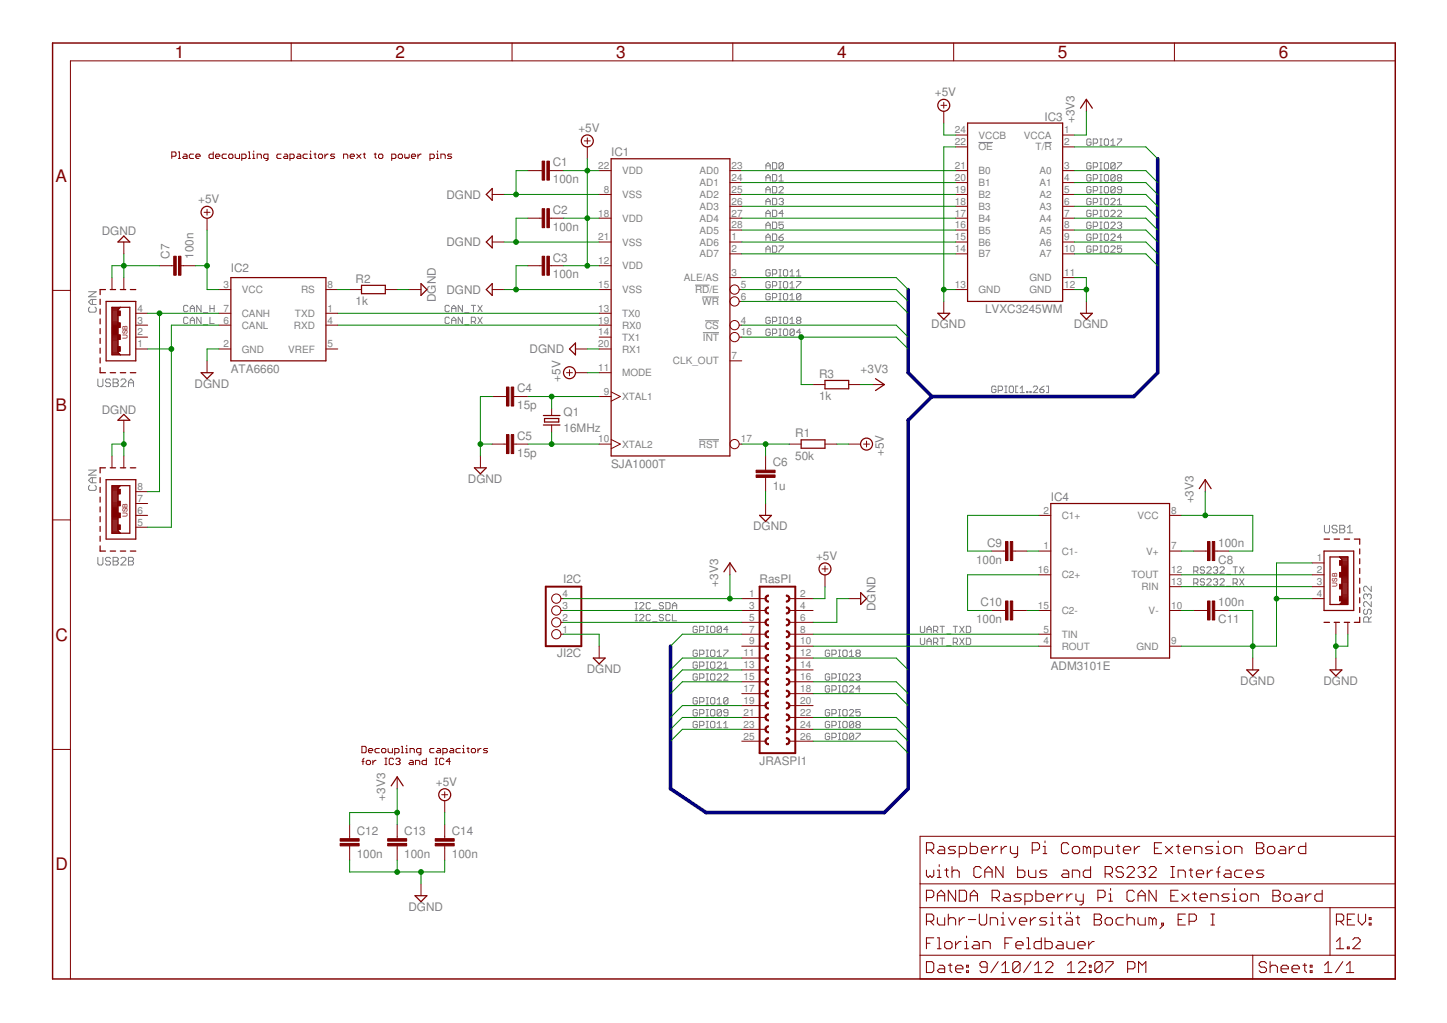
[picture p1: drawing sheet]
<svg xmlns="http://www.w3.org/2000/svg" width="297mm" height="210mm" viewBox="0 0 297 210" stroke-linecap="round" stroke-linejoin="round" font-family="sans-serif">
<defs><g id="words">
<g font-size="3.5" fill="#800000">
<text x="35.9" y="11.9">1</text>
<text x="81.2" y="11.9">2</text>
<text x="126.5" y="11.9">3</text>
<text x="171.8" y="11.9">4</text>
<text x="217.2" y="11.9">5</text>
<text x="262.5" y="11.9">6</text>
<text x="11.4" y="37.3">A</text>
<text x="11.4" y="84.4">B</text>
<text x="11.4" y="131.5">C</text>
<text x="11.4" y="178.6">D</text>
</g>
<g font-size="2.4" fill="#808080">
<text x="191.9" y="19.8">+5V</text>
<text x="118.7" y="27.1">+5V</text>
<text x="214.4" y="24.8">IC3</text>
<text x="220.6" y="25.3" transform="rotate(-90 220.6 25.3)">+3V3</text>
<text x="113.5" y="34.2">C1</text>
<text x="125.4" y="32.1">IC1</text>
<text x="40.7" y="41.7">+5V</text>
<text x="91.6" y="40.8">DGND</text>
<text x="113.5" y="37.6">100n</text>
<text x="113.5" y="47.3">100n</text>
<text x="113.5" y="43.9">C2</text>
<text x="20.9" y="48.3">DGND</text>
<text x="34.8" y="53.1" transform="rotate(-90 34.8 53.1)">C7</text>
<text x="39.7" y="53.1" transform="rotate(-90 39.7 53.1)">100n</text>
<text x="91.6" y="50.5">DGND</text>
<text x="113.5" y="53.7">C3</text>
<text x="47.4" y="55.7">IC2</text>
<text x="73" y="58">R2</text>
<text x="113.5" y="57.1">100n</text>
<text x="73" y="62.6">1k</text>
<text x="89.5" y="62" transform="rotate(-90 89.5 62)">DGND</text>
<text x="91.6" y="60.3">DGND</text>
<text x="202.2" y="64.3">LVXC3245WM</text>
<text x="191.2" y="67.3">DGND</text>
<text x="220.5" y="67.3">DGND</text>
<text x="47.4" y="76.5">ATA6660</text>
<text x="108.7" y="72.5">DGND</text>
<text x="168.1" y="77.5">R3</text>
<text x="176.7" y="76.5">+3V3</text>
<text x="39.9" y="79.5">DGND</text>
<text x="106.2" y="83.9">15p</text>
<text x="106.2" y="80.5">C4</text>
<text x="115.1" y="78.3" transform="rotate(-90 115.1 78.3)">+5V</text>
<text x="168.1" y="82.1">1k</text>
<text x="20.9" y="84.9">DGND</text>
<text x="115.7" y="88.7">16MHz</text>
<text x="115.7" y="85.3">Q1</text>
<text x="163.3" y="89.7">R1</text>
<text x="106.2" y="93.7">15p</text>
<text x="106.2" y="90.3">C5</text>
<text x="125.4" y="96">SJA1000T</text>
<text x="158.6" y="95.6">C6</text>
<text x="163.3" y="94.3">50k</text>
<text x="181.4" y="93.6" transform="rotate(-90 181.4 93.6)">+5V</text>
<text x="96" y="99">DGND</text>
<text x="158.6" y="100.5">1u</text>
<text x="215.7" y="102.8">IC4</text>
<text x="245" y="103.3" transform="rotate(-90 245 103.3)">+3V3</text>
<text x="154.6" y="108.8">DGND</text>
<text x="202.6" y="112.2">C9</text>
<text x="250.1" y="112.2">100n</text>
<text x="115.6" y="119.7">I2C</text>
<text x="155.9" y="119.7">RasPI</text>
<text x="167.5" y="114.9">+5V</text>
<text x="200.4" y="115.6">100n</text>
<text x="250.1" y="115.6">C8</text>
<text x="147.4" y="120.4" transform="rotate(-90 147.4 120.4)">+3V3</text>
<text x="179.7" y="125.4" transform="rotate(-90 179.7 125.4)">DGND</text>
<text x="201.3" y="124.4">C10</text>
<text x="250.1" y="124.4">100n</text>
<text x="200.4" y="127.8">100n</text>
<text x="250.1" y="127.8">C11</text>
<text x="114.4" y="134.9">JI2C</text>
<text x="215.7" y="137.5">ADM3101E</text>
<text x="120.4" y="138.1">DGND</text>
<text x="254.6" y="140.5">DGND</text>
<text x="271.7" y="140.5">DGND</text>
<text x="89.5" y="161.2">+5V</text>
<text x="155.9" y="157">JRASPI1</text>
<text x="79.1" y="164.3" transform="rotate(-90 79.1 164.3)">+3V3</text>
<text x="73.2" y="171.2">C12</text>
<text x="83" y="171.2">C13</text>
<text x="92.8" y="171.2">C14</text>
<text x="73.2" y="176.1">100n</text>
<text x="83" y="176.1">100n</text>
<text x="92.8" y="176.1">100n</text>
<text x="83.9" y="186.8">DGND</text>
</g>
<g font-size="2.1" fill="#808080">
<text x="196" y="27.4">24</text>
<text x="196" y="29.8">22</text>
<text x="200.9" y="28.4">VCCB</text>
<text x="210.2" y="28.4">VCCA</text>
<text x="218.5" y="27.4">1</text>
<text x="218.5" y="29.8">2</text>
<text x="122.8" y="34.7">22</text>
<text x="127.7" y="35.7">VDD</text>
<text x="143.6" y="35.7">AD0</text>
<text x="150.2" y="34.7">23</text>
<text x="196" y="34.7">21</text>
<text x="200.9" y="35.7">B0</text>
<text x="200.9" y="30.9">OE</text>
<text x="212.6" y="30.9">T/R</text>
<text x="213.4" y="35.7">A0</text>
<text x="218.5" y="34.7">3</text>
<text x="124" y="39.6">8</text>
<text x="127.7" y="40.6">VSS</text>
<text x="143.6" y="38.2">AD1</text>
<text x="143.6" y="40.6">AD2</text>
<text x="150.2" y="37.1">24</text>
<text x="150.2" y="39.6">25</text>
<text x="150.2" y="42">26</text>
<text x="196" y="37.1">20</text>
<text x="196" y="39.6">19</text>
<text x="196" y="42">18</text>
<text x="200.9" y="38.2">B1</text>
<text x="200.9" y="40.6">B2</text>
<text x="213.4" y="38.2">A1</text>
<text x="213.4" y="40.6">A2</text>
<text x="218.5" y="37.1">4</text>
<text x="218.5" y="39.6">5</text>
<text x="218.5" y="42">6</text>
<text x="122.8" y="44.4">18</text>
<text x="127.7" y="45.5">VDD</text>
<text x="143.6" y="43.1">AD3</text>
<text x="143.6" y="45.5">AD4</text>
<text x="143.6" y="47.9">AD5</text>
<text x="150.2" y="44.4">27</text>
<text x="150.2" y="46.9">28</text>
<text x="196" y="44.4">17</text>
<text x="196" y="46.9">16</text>
<text x="200.9" y="43.1">B3</text>
<text x="200.9" y="45.5">B4</text>
<text x="200.9" y="47.9">B5</text>
<text x="213.4" y="43.1">A3</text>
<text x="213.4" y="45.5">A4</text>
<text x="213.4" y="47.9">A5</text>
<text x="218.5" y="44.4">7</text>
<text x="218.5" y="46.9">8</text>
<text x="122.8" y="49.3">21</text>
<text x="127.7" y="50.4">VSS</text>
<text x="143.6" y="50.4">AD6</text>
<text x="143.6" y="52.8">AD7</text>
<text x="150.2" y="49.3">1</text>
<text x="150.2" y="51.7">2</text>
<text x="196" y="49.3">15</text>
<text x="196" y="51.7">14</text>
<text x="200.9" y="50.4">B6</text>
<text x="200.9" y="52.8">B7</text>
<text x="213.4" y="50.4">A6</text>
<text x="213.4" y="52.8">A7</text>
<text x="218.5" y="49.3">9</text>
<text x="218.5" y="51.7">10</text>
<text x="45.9" y="59.1">3</text>
<text x="67.2" y="59.1">8</text>
<text x="122.8" y="54.2">12</text>
<text x="122.8" y="59.1">15</text>
<text x="127.7" y="55.3">VDD</text>
<text x="140.4" y="57.7">ALE/AS</text>
<text x="150.2" y="56.6">3</text>
<text x="152.1" y="59.1">5</text>
<text x="196" y="59.1">13</text>
<text x="211.3" y="57.7">GND</text>
<text x="218.5" y="56.6">11</text>
<text x="218.5" y="59.1">12</text>
<text x="28.2" y="63.9">4</text>
<text x="45.9" y="63.9">7</text>
<text x="49.6" y="65">CANH</text>
<text x="49.6" y="60.1">VCC</text>
<text x="60.5" y="65">TXD</text>
<text x="61.8" y="60.1">RS</text>
<text x="67.2" y="63.9">1</text>
<text x="122.8" y="63.9">13</text>
<text x="127.7" y="65">TX0</text>
<text x="127.7" y="60.1">VSS</text>
<text x="142.7" y="60.1">RD/E</text>
<text x="144.2" y="62.6">WR</text>
<text x="152.1" y="61.5">6</text>
<text x="200.9" y="60.1">GND</text>
<text x="211.3" y="60.1">GND</text>
<text x="28.2" y="71.3">1</text>
<text x="28.2" y="68.8">2</text>
<text x="28.2" y="66.4">3</text>
<text x="45.9" y="66.4">6</text>
<text x="45.9" y="71.3">2</text>
<text x="49.6" y="67.5">CANL</text>
<text x="60.3" y="67.5">RXD</text>
<text x="67.2" y="71.3">5</text>
<text x="67.2" y="66.4">4</text>
<text x="122.8" y="68.8">14</text>
<text x="122.8" y="66.4">19</text>
<text x="122.8" y="71.3">20</text>
<text x="127.7" y="69.9">TX1</text>
<text x="127.7" y="67.5">RX0</text>
<text x="144.3" y="69.9">INT</text>
<text x="144.7" y="67.5">CS</text>
<text x="152.1" y="68.8">16</text>
<text x="152.1" y="66.4">4</text>
<text x="49.6" y="72.3">GND</text>
<text x="59.2" y="72.3">VREF</text>
<text x="122.8" y="76.1">11</text>
<text x="127.7" y="77.2">MODE</text>
<text x="127.7" y="72.3">RX1</text>
<text x="138.1" y="74.8">CLK_OUT</text>
<text x="150.2" y="73.7">7</text>
<text x="124" y="81">9</text>
<text x="127.7" y="82.1">XTAL1</text>
<text x="122.8" y="90.8">10</text>
<text x="127.7" y="91.8">XTAL2</text>
<text x="143.5" y="91.8">RST</text>
<text x="152.1" y="90.8">17</text>
<text x="28.2" y="100.5">8</text>
<text x="28.2" y="107.8">5</text>
<text x="28.2" y="105.4">6</text>
<text x="28.2" y="103">7</text>
<text x="214.2" y="105.4">2</text>
<text x="217.9" y="106.5">C1+</text>
<text x="233.5" y="106.5">VCC</text>
<text x="240.4" y="105.4">8</text>
<text x="214.2" y="112.7">1</text>
<text x="217.9" y="113.8">C1-</text>
<text x="235.3" y="113.8">V+</text>
<text x="240.4" y="112.7">7</text>
<text x="213.1" y="117.6">16</text>
<text x="217.9" y="118.7">C2+</text>
<text x="232.3" y="118.7">TOUT</text>
<text x="240.4" y="117.6">12</text>
<text x="270.3" y="115.2">1</text>
<text x="270.3" y="117.6">2</text>
<text x="115.5" y="124.9">3</text>
<text x="115.5" y="122.5">4</text>
<text x="153.8" y="122.5">1</text>
<text x="153.8" y="124.9">3</text>
<text x="164.3" y="122.5">2</text>
<text x="164.3" y="124.9">4</text>
<text x="213.1" y="124.9">15</text>
<text x="217.9" y="126">C2-</text>
<text x="234.3" y="121.1">RIN</text>
<text x="235.8" y="126">V-</text>
<text x="240.4" y="124.9">10</text>
<text x="240.4" y="120">13</text>
<text x="270.3" y="120">3</text>
<text x="270.3" y="122.5">4</text>
<text x="115.5" y="129.8">1</text>
<text x="115.5" y="127.4">2</text>
<text x="153.8" y="127.4">5</text>
<text x="153.8" y="129.8">7</text>
<text x="164.3" y="127.4">6</text>
<text x="164.3" y="129.8">8</text>
<text x="214.2" y="129.8">5</text>
<text x="217.9" y="130.9">TIN</text>
<text x="152.6" y="134.7">11</text>
<text x="152.6" y="137.1">13</text>
<text x="153.8" y="132.2">9</text>
<text x="164.3" y="132.2">10</text>
<text x="164.3" y="134.7">12</text>
<text x="164.3" y="137.1">14</text>
<text x="214.2" y="132.2">4</text>
<text x="217.9" y="133.3">ROUT</text>
<text x="233.3" y="133.3">GND</text>
<text x="240.4" y="132.2">9</text>
<text x="152.6" y="139.6">15</text>
<text x="152.6" y="142">17</text>
<text x="164.3" y="139.6">16</text>
<text x="164.3" y="142">18</text>
<text x="152.6" y="144.4">19</text>
<text x="152.6" y="146.9">21</text>
<text x="152.6" y="149.3">23</text>
<text x="164.3" y="144.4">20</text>
<text x="164.3" y="146.9">22</text>
<text x="164.3" y="149.3">24</text>
<text x="152.6" y="151.7">25</text>
<text x="164.3" y="151.7">26</text>
</g>
<g font-size="1.4" fill="#800000">
<text x="26.2" y="69.5" transform="rotate(-90 26.2 69.5)">USB</text>
<text x="26.2" y="106.1" transform="rotate(-90 26.2 106.1)">USB</text>
<text x="274.5" y="120.4" transform="rotate(-90 274.5 120.4)">USB</text>
</g>
</g></defs>
<g fill="#808080" stroke="#808080" stroke-width=".21">
<path d="M279.9 127.6h1.6z"/>
<path d="M279.9 126.8v.8z"/>
<path d="M280.2 126.6l-.3 .2z"/>
<path d="M280.2 126.6h.5z"/>
<path d="M280.7 126.6l.3 .2z"/>
<path d="M281 126.8v.8z"/>
<path d="M281 127.1l.5-.5z"/>
<path d="M280.2 125l-.3 .3z"/>
<path d="M279.9 125.3v.5z"/>
<path d="M279.9 125.8l.3 .2z"/>
<path d="M280.2 126h.3z"/>
<path d="M280.5 126l.2-.2z"/>
<path d="M280.7 125.3v.5z"/>
<path d="M280.7 125.3l.3-.3z"/>
<path d="M281 125h.2z"/>
<path d="M281.2 125l.3 .3z"/>
<path d="M281.5 125.3v.5z"/>
<path d="M281.2 126l.3-.2z"/>
<path d="M281.5 123.4v1.1z"/>
<path d="M280.5 123.4l1 1.1z"/>
<path d="M280.2 123.4h.3z"/>
<path d="M280.2 123.4l-.3 .3z"/>
<path d="M279.9 123.7v.5z"/>
<path d="M279.9 124.2l.3 .3z"/>
<path d="M279.9 122.7l.3 .2z"/>
<path d="M279.9 122.1v.6z"/>
<path d="M280.2 121.9l-.3 .2z"/>
<path d="M280.2 121.9h.3z"/>
<path d="M280.5 121.9l.2 .2z"/>
<path d="M280.7 122.1v.3z"/>
<path d="M280.7 122.1l.3-.2z"/>
<path d="M281 121.9h.2z"/>
<path d="M281.2 121.9l.3 .2z"/>
<path d="M281.5 122.1v.6z"/>
<path d="M281.2 122.9l.3-.2z"/>
<path d="M281.5 120.3v1z"/>
<path d="M280.5 120.3l1 1z"/>
<path d="M280.2 120.3h.3z"/>
<path d="M280.2 120.3l-.3 .3z"/>
<path d="M279.9 120.6v.5z"/>
<path d="M279.9 121.1l.3 .2z"/>
<path d="M18.4 63l-.2 .3z"/>
<path d="M18.2 63.3v.5z"/>
<path d="M18.2 63.8l.2 .2z"/>
<path d="M18.4 64h1.1z"/>
<path d="M19.5 64l.2-.2z"/>
<path d="M19.7 63.3v.5z"/>
<path d="M19.5 63l.2 .3z"/>
<path d="M18.7 62.5h1z"/>
<path d="M18.2 62l.5 .5z"/>
<path d="M18.2 62l.5-.6z"/>
<path d="M18.7 61.4h1z"/>
<path d="M19 61.4v1.1z"/>
<path d="M18.2 60.9h1.5z"/>
<path d="M18.2 60.9l1.5-1z"/>
<path d="M18.2 59.9h1.5z"/>
<path d="M18.4 99.6l-.2 .3z"/>
<path d="M18.2 99.9v.5z"/>
<path d="M18.2 100.4l.2 .2z"/>
<path d="M18.4 100.6h1.1z"/>
<path d="M19.5 100.6l.2-.2z"/>
<path d="M19.7 99.9v.5z"/>
<path d="M19.5 99.6l.2 .3z"/>
<path d="M18.7 99.1h1z"/>
<path d="M18.2 98.6l.5 .5z"/>
<path d="M18.2 98.6l.5-.6z"/>
<path d="M18.7 98h1z"/>
<path d="M19 98v1.1z"/>
<path d="M18.2 97.5h1.5z"/>
<path d="M18.2 97.5l1.5-1z"/>
<path d="M18.2 96.5h1.5z"/>
<path d="M143.5 90.2h4.1z"/>
<path d="M144.3 68.3h3.3z"/>
<path d="M144.7 65.8h2.9z"/>
<path d="M142.7 58.5h2.9z"/>
<path d="M144.2 60.9h3.4z"/>
<path d="M214.4 29.2h1.5z"/>
<path d="M200.9 29.2h2.9z"/>
<path d="M271.9 107.8v1.3z"/>
<path d="M271.9 109.1l.2 .2z"/>
<path d="M272.1 109.3h.6z"/>
<path d="M272.7 109.3l.2-.2z"/>
<path d="M272.9 107.8v1.3z"/>
<path d="M274.2 107.8l.3 .2z"/>
<path d="M273.7 107.8h.5z"/>
<path d="M273.7 107.8l-.3 .2z"/>
<path d="M273.4 108v.3z"/>
<path d="M273.4 108.3l.3 .3z"/>
<path d="M273.7 108.6h.5z"/>
<path d="M274.2 108.6l.3 .2z"/>
<path d="M274.5 108.8v.3z"/>
<path d="M274.2 109.3l.3-.2z"/>
<path d="M273.7 109.3h.5z"/>
<path d="M273.4 109.1l.3 .2z"/>
<path d="M275 107.8v1.5z"/>
<path d="M275 107.8h.8z"/>
<path d="M275.8 107.8l.3 .2z"/>
<path d="M276.1 108v.3z"/>
<path d="M276.1 108.3l-.3 .3z"/>
<path d="M275.8 108.6l.3 .2z"/>
<path d="M276.1 108.8v.3z"/>
<path d="M276.1 109.1l-.3 .2z"/>
<path d="M275 109.3h.8z"/>
<path d="M275 108.6h.8z"/>
<path d="M276.6 108.3l.5-.5z"/>
<path d="M277.1 107.8v1.5z"/>
<path d="M276.6 109.3h1z"/>
<path d="M20.1 77.8v1.3z"/>
<path d="M20.1 79.1l.2 .2z"/>
<path d="M20.3 79.3h.6z"/>
<path d="M20.9 79.3l.2-.2z"/>
<path d="M21.1 77.8v1.3z"/>
<path d="M22.4 77.8l.3 .2z"/>
<path d="M21.9 77.8h.5z"/>
<path d="M21.9 77.8l-.2 .2z"/>
<path d="M21.7 78v.3z"/>
<path d="M21.7 78.3l.2 .2z"/>
<path d="M21.9 78.5h.5z"/>
<path d="M22.4 78.5l.3 .3z"/>
<path d="M22.7 78.8v.3z"/>
<path d="M22.7 79.1l-.3 .2z"/>
<path d="M21.9 79.3h.5z"/>
<path d="M21.7 79.1l.2 .2z"/>
<path d="M23.2 77.8v1.5z"/>
<path d="M23.2 77.8h.8z"/>
<path d="M24 77.8l.3 .2z"/>
<path d="M24.3 78v.3z"/>
<path d="M24 78.5l.3-.2z"/>
<path d="M24 78.5l.3 .3z"/>
<path d="M24.3 78.8v.3z"/>
<path d="M24 79.3l.3-.2z"/>
<path d="M23.2 79.3h.8z"/>
<path d="M23.2 78.5h.8z"/>
<path d="M24.8 79.3h1z"/>
<path d="M25.8 78.3l-1 1z"/>
<path d="M25.8 78v.3z"/>
<path d="M25.6 77.8l.2 .2z"/>
<path d="M25.1 77.8h.5z"/>
<path d="M25.1 77.8l-.3 .2z"/>
<path d="M26.4 78.3v1z"/>
<path d="M26.9 77.8l-.5 .5z"/>
<path d="M26.9 77.8l.5 .5z"/>
<path d="M27.4 78.3v1z"/>
<path d="M26.4 78.5h1z"/>
<path d="M20.1 114.4v1.3z"/>
<path d="M20.1 115.7l.2 .2z"/>
<path d="M20.3 115.9h.6z"/>
<path d="M21.1 115.7l-.2 .2z"/>
<path d="M21.1 114.4v1.3z"/>
<path d="M22.4 114.4l.3 .2z"/>
<path d="M21.9 114.4h.5z"/>
<path d="M21.9 114.4l-.2 .2z"/>
<path d="M21.7 114.6v.3z"/>
<path d="M21.7 114.9l.2 .2z"/>
<path d="M21.9 115.1h.5z"/>
<path d="M22.4 115.1l.3 .3z"/>
<path d="M22.7 115.4v.3z"/>
<path d="M22.7 115.7l-.3 .2z"/>
<path d="M21.9 115.9h.5z"/>
<path d="M21.7 115.7l.2 .2z"/>
<path d="M23.2 114.4v1.5z"/>
<path d="M23.2 114.4h.8z"/>
<path d="M24 114.4l.3 .2z"/>
<path d="M24.3 114.6v.3z"/>
<path d="M24 115.1l.3-.2z"/>
<path d="M24 115.1l.3 .3z"/>
<path d="M24.3 115.4v.3z"/>
<path d="M24.3 115.7l-.3 .2z"/>
<path d="M23.2 115.9h.8z"/>
<path d="M23.2 115.1h.8z"/>
<path d="M24.8 115.9h1z"/>
<path d="M25.8 114.9l-1 1z"/>
<path d="M25.8 114.6v.3z"/>
<path d="M25.6 114.4l.2 .2z"/>
<path d="M25.1 114.4h.5z"/>
<path d="M25.1 114.4l-.3 .2z"/>
<path d="M26.4 114.4v1.5z"/>
<path d="M26.4 114.4h.8z"/>
<path d="M27.2 114.4l.2 .2z"/>
<path d="M27.4 114.6v.3z"/>
<path d="M27.4 114.9l-.2 .2z"/>
<path d="M27.2 115.1l.2 .3z"/>
<path d="M27.4 115.4v.3z"/>
<path d="M27.4 115.7l-.2 .2z"/>
<path d="M26.4 115.9h.8z"/>
<path d="M26.4 115.1h.8z"/>
<path d="M204.2 79.2l.2 .3z"/>
<path d="M203.8 79.2h.4z"/>
<path d="M203.8 79.2l-.2 .3z"/>
<path d="M203.6 79.5v.8z"/>
<path d="M203.6 80.3l.2 .3z"/>
<path d="M203.8 80.6h.4z"/>
<path d="M204.4 80.3l-.2 .3z"/>
<path d="M204.4 79.9v.4z"/>
<path d="M204 79.9h.4z"/>
<path d="M204.9 79.2v1.4z"/>
<path d="M204.9 79.2h.7z"/>
<path d="M205.6 79.2l.2 .3z"/>
<path d="M205.8 79.5v.4z"/>
<path d="M205.8 79.9l-.2 .2z"/>
<path d="M204.9 80.1h.7z"/>
<path d="M206.3 80.6h.4z"/>
<path d="M206.5 79.2v1.4z"/>
<path d="M206.3 79.2h.4z"/>
<path d="M207.4 79.2h.4z"/>
<path d="M207.4 79.2l-.2 .3z"/>
<path d="M207.2 79.5v.8z"/>
<path d="M207.2 80.3l.2 .3z"/>
<path d="M207.4 80.6h.4z"/>
<path d="M208 80.3l-.2 .3z"/>
<path d="M208 79.5v.8z"/>
<path d="M207.8 79.2l.2 .3z"/>
<path d="M208.5 80.6h.5z"/>
<path d="M208.5 79.2v1.4z"/>
<path d="M208.5 79.2h.5z"/>
<path d="M209.8 79.2l-.4 .5z"/>
<path d="M209.8 79.2v1.4z"/>
<path d="M209.4 80.6h.9z"/>
<path d="M210.8 80.3v.3z"/>
<path d="M210.8 80.3h.2z"/>
<path d="M211 80.3v.3z"/>
<path d="M210.8 80.6h.2z"/>
<path d="M211.4 80.3v.3z"/>
<path d="M211.4 80.3h.3z"/>
<path d="M211.7 80.3v.3z"/>
<path d="M211.4 80.6h.3z"/>
<path d="M212.1 80.6h.9z"/>
<path d="M212.1 80.6l.9-.9z"/>
<path d="M213 79.5v.2z"/>
<path d="M212.8 79.2l.2 .3z"/>
<path d="M212.3 79.2h.5z"/>
<path d="M212.3 79.2l-.2 .3z"/>
<path d="M213.9 79.5l.4-.3z"/>
<path d="M213.9 79.5l-.4 .4z"/>
<path d="M213.5 79.9v.4z"/>
<path d="M213.5 80.3l.2 .3z"/>
<path d="M213.7 80.6h.4z"/>
<path d="M214.3 80.3l-.2 .3z"/>
<path d="M214.3 80.1v.2z"/>
<path d="M214.1 79.9l.2 .2z"/>
<path d="M213.5 79.9h.6z"/>
<path d="M214.8 80.6h.4z"/>
<path d="M215.2 79.2v1.4z"/>
<path d="M214.8 79.2h.4z"/>
<path d="M38.4 62.7l.2 .2z"/>
<path d="M37.9 62.7h.5z"/>
<path d="M37.7 62.9l.2-.2z"/>
<path d="M37.7 62.9v.9z"/>
<path d="M37.7 63.8l.2 .2z"/>
<path d="M37.9 64h.5z"/>
<path d="M38.4 64l.2-.2z"/>
<path d="M39.1 63.1v.9z"/>
<path d="M39.5 62.7l-.4 .4z"/>
<path d="M39.5 62.7l.4 .4z"/>
<path d="M39.9 63.1v.9z"/>
<path d="M39.1 63.3h.8z"/>
<path d="M40.4 62.7v1.3z"/>
<path d="M40.4 62.7l.9 1.3z"/>
<path d="M41.3 62.7v1.3z"/>
<path d="M41.7 64.2h.9z"/>
<path d="M43.1 62.7v1.3z"/>
<path d="M43.1 63.3h.9z"/>
<path d="M44 62.7v1.3z"/>
<path d="M38.4 65.1l.2 .2z"/>
<path d="M37.9 65.1h.5z"/>
<path d="M37.7 65.3l.2-.2z"/>
<path d="M37.7 65.3v.9z"/>
<path d="M37.7 66.2l.2 .2z"/>
<path d="M37.9 66.4h.5z"/>
<path d="M38.4 66.4l.2-.2z"/>
<path d="M39.1 65.5v.9z"/>
<path d="M39.5 65.1l-.4 .4z"/>
<path d="M39.5 65.1l.4 .4z"/>
<path d="M39.9 65.5v.9z"/>
<path d="M39.1 65.7h.8z"/>
<path d="M40.4 65.1v1.3z"/>
<path d="M40.4 65.1l.9 1.3z"/>
<path d="M41.3 65.1v1.3z"/>
<path d="M41.7 66.6h.9z"/>
<path d="M43.1 65.1v1.3z"/>
<path d="M43.1 66.4h.9z"/>
<path d="M157.2 33.8v.9z"/>
<path d="M157.2 33.8l.5-.4z"/>
<path d="M157.7 33.4l.4 .4z"/>
<path d="M158.1 33.8v.9z"/>
<path d="M157.2 34h.9z"/>
<path d="M158.6 33.4v1.3z"/>
<path d="M158.6 34.7h.6z"/>
<path d="M159.2 34.7l.2-.2z"/>
<path d="M159.4 33.6v.9z"/>
<path d="M159.2 33.4l.2 .2z"/>
<path d="M158.6 33.4h.6z"/>
<path d="M159.9 33.6v.9z"/>
<path d="M159.9 33.6l.2-.2z"/>
<path d="M160.1 33.4h.5z"/>
<path d="M160.6 33.4l.2 .2z"/>
<path d="M160.8 33.6v.9z"/>
<path d="M160.8 34.5l-.2 .2z"/>
<path d="M160.1 34.7h.5z"/>
<path d="M159.9 34.5l.2 .2z"/>
<path d="M159.9 34.5l.9-.9z"/>
<path d="M157.2 36.3v.8z"/>
<path d="M157.2 36.3l.5-.5z"/>
<path d="M157.7 35.8l.4 .5z"/>
<path d="M158.1 36.3v.8z"/>
<path d="M157.2 36.5h.9z"/>
<path d="M158.6 35.8v1.3z"/>
<path d="M158.6 37.1h.6z"/>
<path d="M159.4 36.9l-.2 .2z"/>
<path d="M159.4 36v.9z"/>
<path d="M159.2 35.8l.2 .2z"/>
<path d="M158.6 35.8h.6z"/>
<path d="M159.9 36.3l.5-.5z"/>
<path d="M160.4 35.8v1.3z"/>
<path d="M159.9 37.1h.9z"/>
<path d="M157.2 38.7v.9z"/>
<path d="M157.2 38.7l.5-.4z"/>
<path d="M157.7 38.3l.4 .4z"/>
<path d="M158.1 38.7v.9z"/>
<path d="M157.2 38.9h.9z"/>
<path d="M158.6 38.3v1.3z"/>
<path d="M158.6 39.6h.6z"/>
<path d="M159.4 39.3l-.2 .3z"/>
<path d="M159.4 38.5v.8z"/>
<path d="M159.2 38.3l.2 .2z"/>
<path d="M158.6 38.3h.6z"/>
<path d="M159.9 39.6h.9z"/>
<path d="M159.9 39.6l.9-.9z"/>
<path d="M160.8 38.5v.2z"/>
<path d="M160.6 38.3l.2 .2z"/>
<path d="M160.1 38.3h.5z"/>
<path d="M159.9 38.5l.2-.2z"/>
<path d="M157.2 41.1v.9z"/>
<path d="M157.2 41.1l.5-.4z"/>
<path d="M157.7 40.7l.4 .4z"/>
<path d="M158.1 41.1v.9z"/>
<path d="M157.2 41.4h.9z"/>
<path d="M158.6 40.7v1.3z"/>
<path d="M158.6 42h.6z"/>
<path d="M159.2 42l.2-.2z"/>
<path d="M159.4 40.9v.9z"/>
<path d="M159.2 40.7l.2 .2z"/>
<path d="M158.6 40.7h.6z"/>
<path d="M159.9 40.9l.2-.2z"/>
<path d="M160.1 40.7h.5z"/>
<path d="M160.6 40.7l.2 .2z"/>
<path d="M160.8 40.9v.2z"/>
<path d="M160.8 41.1l-.2 .3z"/>
<path d="M160.4 41.4h.2z"/>
<path d="M160.6 41.4l.2 .2z"/>
<path d="M160.8 41.6v.2z"/>
<path d="M160.8 41.8l-.2 .2z"/>
<path d="M160.1 42h.5z"/>
<path d="M159.9 41.8l.2 .2z"/>
<path d="M157.2 43.6v.8z"/>
<path d="M157.2 43.6l.5-.5z"/>
<path d="M157.7 43.1l.4 .5z"/>
<path d="M158.1 43.6v.8z"/>
<path d="M157.2 43.8h.9z"/>
<path d="M158.6 43.1v1.3z"/>
<path d="M158.6 44.4h.6z"/>
<path d="M159.2 44.4l.2-.2z"/>
<path d="M159.4 43.3v.9z"/>
<path d="M159.2 43.1l.2 .2z"/>
<path d="M158.6 43.1h.6z"/>
<path d="M160.6 43.1v1.3z"/>
<path d="M159.9 43.8l.7-.7z"/>
<path d="M159.9 43.8h.9z"/>
<path d="M157.2 46v.9z"/>
<path d="M157.2 46l.5-.4z"/>
<path d="M157.7 45.6l.4 .4z"/>
<path d="M158.1 46v.9z"/>
<path d="M157.2 46.2h.9z"/>
<path d="M158.6 45.6v1.3z"/>
<path d="M158.6 46.9h.6z"/>
<path d="M159.4 46.7l-.2 .2z"/>
<path d="M159.4 45.8v.9z"/>
<path d="M159.2 45.6l.2 .2z"/>
<path d="M158.6 45.6h.6z"/>
<path d="M159.9 45.6h.9z"/>
<path d="M159.9 45.6v.6z"/>
<path d="M159.9 46.2l.5-.2z"/>
<path d="M160.4 46h.2z"/>
<path d="M160.6 46l.2 .2z"/>
<path d="M160.8 46.2v.5z"/>
<path d="M160.8 46.7l-.2 .2z"/>
<path d="M160.1 46.9h.5z"/>
<path d="M159.9 46.7l.2 .2z"/>
<path d="M157.2 48.4v.9z"/>
<path d="M157.2 48.4l.5-.4z"/>
<path d="M157.7 48l.4 .4z"/>
<path d="M158.1 48.4v.9z"/>
<path d="M157.2 48.7h.9z"/>
<path d="M158.6 48v1.3z"/>
<path d="M158.6 49.3h.6z"/>
<path d="M159.4 49.1l-.2 .2z"/>
<path d="M159.4 48.2v.9z"/>
<path d="M159.2 48l.2 .2z"/>
<path d="M158.6 48h.6z"/>
<path d="M160.4 48.2l.4-.2z"/>
<path d="M160.4 48.2l-.5 .5z"/>
<path d="M159.9 48.7v.4z"/>
<path d="M159.9 49.1l.2 .2z"/>
<path d="M160.1 49.3h.5z"/>
<path d="M160.8 49.1l-.2 .2z"/>
<path d="M160.8 48.9v.2z"/>
<path d="M160.6 48.7l.2 .2z"/>
<path d="M159.9 48.7h.7z"/>
<path d="M157.2 50.9v.9z"/>
<path d="M157.2 50.9l.5-.4z"/>
<path d="M157.7 50.5l.4 .4z"/>
<path d="M158.1 50.9v.9z"/>
<path d="M157.2 51.1h.9z"/>
<path d="M158.6 50.5v1.3z"/>
<path d="M158.6 51.8h.6z"/>
<path d="M159.2 51.8l.2-.2z"/>
<path d="M159.4 50.7v.9z"/>
<path d="M159.2 50.5l.2 .2z"/>
<path d="M158.6 50.5h.6z"/>
<path d="M159.9 50.5h.9z"/>
<path d="M160.8 50.5v.2z"/>
<path d="M160.8 50.7l-.9 .9z"/>
<path d="M159.9 51.6v.2z"/>
<path d="M92 62.7l.2 .2z"/>
<path d="M91.6 62.7h.4z"/>
<path d="M91.4 62.9l.2-.2z"/>
<path d="M91.4 62.9v.9z"/>
<path d="M91.4 63.8l.2 .2z"/>
<path d="M91.6 64h.4z"/>
<path d="M92 64l.2-.2z"/>
<path d="M92.7 63.1v.9z"/>
<path d="M92.7 63.1l.5-.4z"/>
<path d="M93.2 62.7l.4 .4z"/>
<path d="M93.6 63.1v.9z"/>
<path d="M92.7 63.3h.9z"/>
<path d="M94.1 62.7v1.3z"/>
<path d="M94.1 62.7l.8 1.3z"/>
<path d="M94.9 62.7v1.3z"/>
<path d="M95.4 64.2h.9z"/>
<path d="M97.2 62.7v1.3z"/>
<path d="M96.8 62.7h.8z"/>
<path d="M98.1 62.7l.9 1.3z"/>
<path d="M99 62.7l-.9 1.3z"/>
<path d="M92 65.1l.2 .2z"/>
<path d="M91.6 65.1h.4z"/>
<path d="M91.4 65.3l.2-.2z"/>
<path d="M91.4 65.3v.9z"/>
<path d="M91.4 66.2l.2 .2z"/>
<path d="M91.6 66.4h.4z"/>
<path d="M92 66.4l.2-.2z"/>
<path d="M92.7 65.5v.9z"/>
<path d="M92.7 65.5l.5-.4z"/>
<path d="M93.2 65.1l.4 .4z"/>
<path d="M93.6 65.5v.9z"/>
<path d="M92.7 65.7h.9z"/>
<path d="M94.1 65.1v1.3z"/>
<path d="M94.1 65.1l.8 1.3z"/>
<path d="M94.9 65.1v1.3z"/>
<path d="M95.4 66.6h.9z"/>
<path d="M96.8 65.1v1.3z"/>
<path d="M96.8 65.1h.6z"/>
<path d="M97.4 65.1l.2 .2z"/>
<path d="M97.6 65.3v.4z"/>
<path d="M97.6 65.7l-.2 .3z"/>
<path d="M96.8 66h.6z"/>
<path d="M97.2 66l.4 .4z"/>
<path d="M98.1 65.1l.9 1.3z"/>
<path d="M99 65.1l-.9 1.3z"/>
<path d="M142.9 133.4l.2 .2z"/>
<path d="M142.5 133.4h.4z"/>
<path d="M142.5 133.4l-.2 .2z"/>
<path d="M142.3 133.6v.9z"/>
<path d="M142.3 134.5l.2 .2z"/>
<path d="M142.5 134.7h.4z"/>
<path d="M143.1 134.5l-.2 .2z"/>
<path d="M143.1 134v.5z"/>
<path d="M142.7 134h.4z"/>
<path d="M143.6 133.4v1.3z"/>
<path d="M143.6 133.4h.7z"/>
<path d="M144.3 133.4l.2 .2z"/>
<path d="M144.5 133.6v.4z"/>
<path d="M144.3 134.3l.2-.3z"/>
<path d="M143.6 134.3h.7z"/>
<path d="M145 134.7h.4z"/>
<path d="M145.2 133.4v1.3z"/>
<path d="M145 133.4h.4z"/>
<path d="M146.1 133.4h.4z"/>
<path d="M145.9 133.6l.2-.2z"/>
<path d="M145.9 133.6v.9z"/>
<path d="M145.9 134.5l.2 .2z"/>
<path d="M146.1 134.7h.4z"/>
<path d="M146.7 134.5l-.2 .2z"/>
<path d="M146.7 133.6v.9z"/>
<path d="M146.5 133.4l.2 .2z"/>
<path d="M147.2 133.8l.5-.4z"/>
<path d="M147.7 133.4v1.3z"/>
<path d="M147.2 134.7h.9z"/>
<path d="M148.6 133.4h.8z"/>
<path d="M149.4 133.4v.2z"/>
<path d="M149.4 133.6l-.8 .9z"/>
<path d="M148.6 134.5v.2z"/>
<path d="M223.7 28.5l.3 .2z"/>
<path d="M223.3 28.5h.4z"/>
<path d="M223.3 28.5l-.2 .2z"/>
<path d="M223.1 28.7v.9z"/>
<path d="M223.1 29.6l.2 .2z"/>
<path d="M223.3 29.8h.4z"/>
<path d="M223.7 29.8l.3-.2z"/>
<path d="M224 29.2v.4z"/>
<path d="M223.5 29.2h.5z"/>
<path d="M224.4 28.5v1.3z"/>
<path d="M224.4 28.5h.7z"/>
<path d="M225.1 28.5l.2 .2z"/>
<path d="M225.3 28.7v.5z"/>
<path d="M225.3 29.2l-.2 .2z"/>
<path d="M224.4 29.4h.7z"/>
<path d="M225.8 29.8h.4z"/>
<path d="M226 28.5v1.3z"/>
<path d="M225.8 28.5h.4z"/>
<path d="M226.9 28.5h.4z"/>
<path d="M226.7 28.7l.2-.2z"/>
<path d="M226.7 28.7v.9z"/>
<path d="M226.7 29.6l.2 .2z"/>
<path d="M226.9 29.8h.4z"/>
<path d="M227.3 29.8l.3-.2z"/>
<path d="M227.6 28.7v.9z"/>
<path d="M227.3 28.5l.3 .2z"/>
<path d="M228 28.9l.5-.4z"/>
<path d="M228.5 28.5v1.3z"/>
<path d="M228 29.8h.9z"/>
<path d="M229.4 28.5h.8z"/>
<path d="M230.2 28.5v.2z"/>
<path d="M230.2 28.7l-.8 .9z"/>
<path d="M229.4 29.6v.2z"/>
<path d="M157.9 57.8l.2 .2z"/>
<path d="M157.5 57.8h.4z"/>
<path d="M157.5 57.8l-.3 .2z"/>
<path d="M157.2 58v.9z"/>
<path d="M157.2 58.9l.3 .2z"/>
<path d="M157.5 59.1h.4z"/>
<path d="M157.9 59.1l.2-.2z"/>
<path d="M158.1 58.4v.5z"/>
<path d="M157.7 58.4h.4z"/>
<path d="M158.6 57.8v1.3z"/>
<path d="M158.6 57.8h.6z"/>
<path d="M159.2 57.8l.2 .2z"/>
<path d="M159.4 58v.4z"/>
<path d="M159.4 58.4l-.2 .3z"/>
<path d="M158.6 58.7h.6z"/>
<path d="M159.9 59.1h.5z"/>
<path d="M160.1 57.8v1.3z"/>
<path d="M159.9 57.8h.5z"/>
<path d="M161 57.8h.5z"/>
<path d="M161 57.8l-.2 .2z"/>
<path d="M160.8 58v.9z"/>
<path d="M160.8 58.9l.2 .2z"/>
<path d="M161 59.1h.5z"/>
<path d="M161.7 58.9l-.2 .2z"/>
<path d="M161.7 58v.9z"/>
<path d="M161.5 57.8l.2 .2z"/>
<path d="M162.6 57.8l-.4 .4z"/>
<path d="M162.6 57.8v1.3z"/>
<path d="M162.2 59.1h.8z"/>
<path d="M163.5 57.8h.9z"/>
<path d="M164.4 57.8v.2z"/>
<path d="M163.5 58.9l.9-.9z"/>
<path d="M163.5 58.9v.2z"/>
<path d="M142.9 135.8l.2 .2z"/>
<path d="M142.5 135.8h.4z"/>
<path d="M142.5 135.8l-.2 .2z"/>
<path d="M142.3 136v.9z"/>
<path d="M142.3 136.9l.2 .2z"/>
<path d="M142.5 137.1h.4z"/>
<path d="M142.9 137.1l.2-.2z"/>
<path d="M143.1 136.5v.4z"/>
<path d="M142.7 136.5h.4z"/>
<path d="M143.6 135.8v1.3z"/>
<path d="M143.6 135.8h.7z"/>
<path d="M144.3 135.8l.2 .2z"/>
<path d="M144.5 136v.5z"/>
<path d="M144.3 136.7l.2-.2z"/>
<path d="M143.6 136.7h.7z"/>
<path d="M145 137.1h.4z"/>
<path d="M145.2 135.8v1.3z"/>
<path d="M145 135.8h.4z"/>
<path d="M146.1 135.8h.4z"/>
<path d="M145.9 136l.2-.2z"/>
<path d="M145.9 136v.9z"/>
<path d="M145.9 136.9l.2 .2z"/>
<path d="M146.1 137.1h.4z"/>
<path d="M146.5 137.1l.2-.2z"/>
<path d="M146.7 136v.9z"/>
<path d="M146.5 135.8l.2 .2z"/>
<path d="M147.2 137.1h.9z"/>
<path d="M147.2 137.1l.9-.8z"/>
<path d="M148.1 136v.3z"/>
<path d="M147.9 135.8l.2 .2z"/>
<path d="M147.4 135.8h.5z"/>
<path d="M147.4 135.8l-.2 .2z"/>
<path d="M149 135.8l-.4 .5z"/>
<path d="M149 135.8v1.3z"/>
<path d="M148.6 137.1h.8z"/>
<path d="M223.7 40.7l.3 .2z"/>
<path d="M223.3 40.7h.4z"/>
<path d="M223.3 40.7l-.2 .2z"/>
<path d="M223.1 40.9v.9z"/>
<path d="M223.1 41.8l.2 .2z"/>
<path d="M223.3 42h.4z"/>
<path d="M223.7 42l.3-.2z"/>
<path d="M224 41.4v.4z"/>
<path d="M223.5 41.4h.5z"/>
<path d="M224.4 40.7v1.3z"/>
<path d="M224.4 40.7h.7z"/>
<path d="M225.1 40.7l.2 .2z"/>
<path d="M225.3 40.9v.5z"/>
<path d="M225.3 41.4l-.2 .2z"/>
<path d="M224.4 41.6h.7z"/>
<path d="M225.8 42h.4z"/>
<path d="M226 40.7v1.3z"/>
<path d="M225.8 40.7h.4z"/>
<path d="M226.9 40.7h.4z"/>
<path d="M226.9 40.7l-.2 .2z"/>
<path d="M226.7 40.9v.9z"/>
<path d="M226.7 41.8l.2 .2z"/>
<path d="M226.9 42h.4z"/>
<path d="M227.3 42l.3-.2z"/>
<path d="M227.6 40.9v.9z"/>
<path d="M227.3 40.7l.3 .2z"/>
<path d="M228 42h.9z"/>
<path d="M228 42l.9-.9z"/>
<path d="M228.9 40.9v.2z"/>
<path d="M228.7 40.7l.2 .2z"/>
<path d="M228.3 40.7h.4z"/>
<path d="M228 40.9l.3-.2z"/>
<path d="M229.4 41.1l.4-.4z"/>
<path d="M229.8 40.7v1.3z"/>
<path d="M229.4 42h.8z"/>
<path d="M142.9 138.3l.2 .2z"/>
<path d="M142.5 138.3h.4z"/>
<path d="M142.5 138.3l-.2 .2z"/>
<path d="M142.3 138.5v.9z"/>
<path d="M142.3 139.4l.2 .2z"/>
<path d="M142.5 139.6h.4z"/>
<path d="M142.9 139.6l.2-.2z"/>
<path d="M143.1 138.9v.5z"/>
<path d="M142.7 138.9h.4z"/>
<path d="M143.6 138.3v1.3z"/>
<path d="M143.6 138.3h.7z"/>
<path d="M144.3 138.3l.2 .2z"/>
<path d="M144.5 138.5v.4z"/>
<path d="M144.5 138.9l-.2 .2z"/>
<path d="M143.6 139.1h.7z"/>
<path d="M145 139.6h.4z"/>
<path d="M145.2 138.3v1.3z"/>
<path d="M145 138.3h.4z"/>
<path d="M146.1 138.3h.4z"/>
<path d="M145.9 138.5l.2-.2z"/>
<path d="M145.9 138.5v.9z"/>
<path d="M145.9 139.4l.2 .2z"/>
<path d="M146.1 139.6h.4z"/>
<path d="M146.5 139.6l.2-.2z"/>
<path d="M146.7 138.5v.9z"/>
<path d="M146.5 138.3l.2 .2z"/>
<path d="M147.2 139.6h.9z"/>
<path d="M147.2 139.6l.9-.9z"/>
<path d="M148.1 138.5v.2z"/>
<path d="M147.9 138.3l.2 .2z"/>
<path d="M147.4 138.3h.5z"/>
<path d="M147.2 138.5l.2-.2z"/>
<path d="M148.6 139.6h.8z"/>
<path d="M148.6 139.6l.8-.9z"/>
<path d="M149.4 138.5v.2z"/>
<path d="M149.2 138.3l.2 .2z"/>
<path d="M148.8 138.3h.4z"/>
<path d="M148.8 138.3l-.2 .2z"/>
<path d="M223.7 43.1l.3 .2z"/>
<path d="M223.3 43.1h.4z"/>
<path d="M223.3 43.1l-.2 .2z"/>
<path d="M223.1 43.3v.9z"/>
<path d="M223.1 44.2l.2 .2z"/>
<path d="M223.3 44.4h.4z"/>
<path d="M223.7 44.4l.3-.2z"/>
<path d="M224 43.8v.4z"/>
<path d="M223.5 43.8h.5z"/>
<path d="M224.4 43.1v1.3z"/>
<path d="M224.4 43.1h.7z"/>
<path d="M225.1 43.1l.2 .2z"/>
<path d="M225.3 43.3v.5z"/>
<path d="M225.3 43.8l-.2 .2z"/>
<path d="M224.4 44h.7z"/>
<path d="M225.8 44.4h.4z"/>
<path d="M226 43.1v1.3z"/>
<path d="M225.8 43.1h.4z"/>
<path d="M226.9 43.1h.4z"/>
<path d="M226.9 43.1l-.2 .2z"/>
<path d="M226.7 43.3v.9z"/>
<path d="M226.7 44.2l.2 .2z"/>
<path d="M226.9 44.4h.4z"/>
<path d="M227.3 44.4l.3-.2z"/>
<path d="M227.6 43.3v.9z"/>
<path d="M227.3 43.1l.3 .2z"/>
<path d="M228 44.4h.9z"/>
<path d="M228 44.4l.9-.8z"/>
<path d="M228.9 43.3v.3z"/>
<path d="M228.7 43.1l.2 .2z"/>
<path d="M228.3 43.1h.4z"/>
<path d="M228 43.3l.3-.2z"/>
<path d="M229.4 44.4h.8z"/>
<path d="M229.4 44.4l.8-.8z"/>
<path d="M230.2 43.3v.3z"/>
<path d="M230 43.1l.2 .2z"/>
<path d="M229.6 43.1h.4z"/>
<path d="M229.6 43.1l-.2 .2z"/>
<path d="M170.1 133.4l.2 .2z"/>
<path d="M169.6 133.4h.5z"/>
<path d="M169.4 133.6l.2-.2z"/>
<path d="M169.4 133.6v.9z"/>
<path d="M169.4 134.5l.2 .2z"/>
<path d="M169.6 134.7h.5z"/>
<path d="M170.3 134.5l-.2 .2z"/>
<path d="M170.3 134v.5z"/>
<path d="M169.9 134h.4z"/>
<path d="M170.8 133.4v1.3z"/>
<path d="M170.8 133.4h.6z"/>
<path d="M171.4 133.4l.3 .2z"/>
<path d="M171.7 133.6v.4z"/>
<path d="M171.4 134.3l.3-.3z"/>
<path d="M170.8 134.3h.6z"/>
<path d="M172.1 134.7h.4z"/>
<path d="M172.3 133.4v1.3z"/>
<path d="M172.1 133.4h.4z"/>
<path d="M173.2 133.4h.5z"/>
<path d="M173 133.6l.2-.2z"/>
<path d="M173 133.6v.9z"/>
<path d="M173 134.5l.2 .2z"/>
<path d="M173.2 134.7h.5z"/>
<path d="M173.7 134.7l.2-.2z"/>
<path d="M173.9 133.6v.9z"/>
<path d="M173.7 133.4l.2 .2z"/>
<path d="M174.4 133.8l.4-.4z"/>
<path d="M174.8 133.4v1.3z"/>
<path d="M174.4 134.7h.8z"/>
<path d="M175.7 133.6l.2-.2z"/>
<path d="M175.9 133.4h.5z"/>
<path d="M176.4 133.4l.2 .2z"/>
<path d="M176.6 133.6v.2z"/>
<path d="M176.6 133.8l-.2 .2z"/>
<path d="M176.4 134l.2 .3z"/>
<path d="M176.6 134.3v.2z"/>
<path d="M176.6 134.5l-.2 .2z"/>
<path d="M175.9 134.7h.5z"/>
<path d="M175.7 134.5l.2 .2z"/>
<path d="M175.7 134.3v.2z"/>
<path d="M175.7 134.3l.2-.3z"/>
<path d="M175.7 133.8l.2 .2z"/>
<path d="M175.7 133.6v.2z"/>
<path d="M175.9 134h.5z"/>
<path d="M157.9 65.1l.2 .2z"/>
<path d="M157.5 65.1h.4z"/>
<path d="M157.2 65.3l.3-.2z"/>
<path d="M157.2 65.3v.9z"/>
<path d="M157.2 66.2l.3 .2z"/>
<path d="M157.5 66.4h.4z"/>
<path d="M157.9 66.4l.2-.2z"/>
<path d="M158.1 65.7v.5z"/>
<path d="M157.7 65.7h.4z"/>
<path d="M158.6 65.1v1.3z"/>
<path d="M158.6 65.1h.6z"/>
<path d="M159.2 65.1l.2 .2z"/>
<path d="M159.4 65.3v.4z"/>
<path d="M159.4 65.7l-.2 .3z"/>
<path d="M158.6 66h.6z"/>
<path d="M159.9 66.4h.5z"/>
<path d="M160.1 65.1v1.3z"/>
<path d="M159.9 65.1h.5z"/>
<path d="M161 65.1h.5z"/>
<path d="M161 65.1l-.2 .2z"/>
<path d="M160.8 65.3v.9z"/>
<path d="M160.8 66.2l.2 .2z"/>
<path d="M161 66.4h.5z"/>
<path d="M161.5 66.4l.2-.2z"/>
<path d="M161.7 65.3v.9z"/>
<path d="M161.5 65.1l.2 .2z"/>
<path d="M162.6 65.1l-.4 .4z"/>
<path d="M162.6 65.1v1.3z"/>
<path d="M162.2 66.4h.8z"/>
<path d="M163.5 65.3l.2-.2z"/>
<path d="M163.7 65.1h.5z"/>
<path d="M164.2 65.1l.2 .2z"/>
<path d="M164.4 65.3v.2z"/>
<path d="M164.2 65.7l.2-.2z"/>
<path d="M164.2 65.7l.2 .3z"/>
<path d="M164.4 66v.2z"/>
<path d="M164.2 66.4l.2-.2z"/>
<path d="M163.7 66.4h.5z"/>
<path d="M163.5 66.2l.2 .2z"/>
<path d="M163.5 66v.2z"/>
<path d="M163.5 66l.2-.3z"/>
<path d="M163.5 65.5l.2 .2z"/>
<path d="M163.5 65.3v.2z"/>
<path d="M163.7 65.7h.5z"/>
<path d="M170.1 138.3l.2 .2z"/>
<path d="M169.6 138.3h.5z"/>
<path d="M169.4 138.5l.2-.2z"/>
<path d="M169.4 138.5v.9z"/>
<path d="M169.4 139.4l.2 .2z"/>
<path d="M169.6 139.6h.5z"/>
<path d="M170.1 139.6l.2-.2z"/>
<path d="M170.3 138.9v.5z"/>
<path d="M169.9 138.9h.4z"/>
<path d="M170.8 138.3v1.3z"/>
<path d="M170.8 138.3h.6z"/>
<path d="M171.4 138.3l.3 .2z"/>
<path d="M171.7 138.5v.4z"/>
<path d="M171.7 138.9l-.3 .2z"/>
<path d="M170.8 139.1h.6z"/>
<path d="M172.1 139.6h.4z"/>
<path d="M172.3 138.3v1.3z"/>
<path d="M172.1 138.3h.4z"/>
<path d="M173.2 138.3h.5z"/>
<path d="M173 138.5l.2-.2z"/>
<path d="M173 138.5v.9z"/>
<path d="M173 139.4l.2 .2z"/>
<path d="M173.2 139.6h.5z"/>
<path d="M173.7 139.6l.2-.2z"/>
<path d="M173.9 138.5v.9z"/>
<path d="M173.7 138.3l.2 .2z"/>
<path d="M174.4 139.6h.8z"/>
<path d="M174.4 139.6l.8-.9z"/>
<path d="M175.2 138.5v.2z"/>
<path d="M175 138.3l.2 .2z"/>
<path d="M174.6 138.3h.4z"/>
<path d="M174.6 138.3l-.2 .2z"/>
<path d="M175.7 138.5l.2-.2z"/>
<path d="M175.9 138.3h.5z"/>
<path d="M176.4 138.3l.2 .2z"/>
<path d="M176.6 138.5v.2z"/>
<path d="M176.6 138.7l-.2 .2z"/>
<path d="M176.1 138.9h.3z"/>
<path d="M176.4 138.9l.2 .2z"/>
<path d="M176.6 139.1v.3z"/>
<path d="M176.6 139.4l-.2 .2z"/>
<path d="M175.9 139.6h.5z"/>
<path d="M175.7 139.4l.2 .2z"/>
<path d="M223.7 45.6l.3 .2z"/>
<path d="M223.3 45.6h.4z"/>
<path d="M223.3 45.6l-.2 .2z"/>
<path d="M223.1 45.8v.9z"/>
<path d="M223.1 46.7l.2 .2z"/>
<path d="M223.3 46.9h.4z"/>
<path d="M224 46.7l-.3 .2z"/>
<path d="M224 46.2v.5z"/>
<path d="M223.5 46.2h.5z"/>
<path d="M224.4 45.6v1.3z"/>
<path d="M224.4 45.6h.7z"/>
<path d="M225.1 45.6l.2 .2z"/>
<path d="M225.3 45.8v.4z"/>
<path d="M225.3 46.2l-.2 .3z"/>
<path d="M224.4 46.5h.7z"/>
<path d="M225.8 46.9h.4z"/>
<path d="M226 45.6v1.3z"/>
<path d="M225.8 45.6h.4z"/>
<path d="M226.9 45.6h.4z"/>
<path d="M226.9 45.6l-.2 .2z"/>
<path d="M226.7 45.8v.9z"/>
<path d="M226.7 46.7l.2 .2z"/>
<path d="M226.9 46.9h.4z"/>
<path d="M227.6 46.7l-.3 .2z"/>
<path d="M227.6 45.8v.9z"/>
<path d="M227.3 45.6l.3 .2z"/>
<path d="M228 46.9h.9z"/>
<path d="M228 46.9l.9-.9z"/>
<path d="M228.9 45.8v.2z"/>
<path d="M228.7 45.6l.2 .2z"/>
<path d="M228.3 45.6h.4z"/>
<path d="M228 45.8l.3-.2z"/>
<path d="M229.6 45.6l-.2 .2z"/>
<path d="M229.6 45.6h.4z"/>
<path d="M230 45.6l.2 .2z"/>
<path d="M230.2 45.8v.2z"/>
<path d="M230.2 46l-.2 .2z"/>
<path d="M229.8 46.2h.2z"/>
<path d="M230 46.2l.2 .3z"/>
<path d="M230.2 46.5v.2z"/>
<path d="M230.2 46.7l-.2 .2z"/>
<path d="M229.6 46.9h.4z"/>
<path d="M229.4 46.7l.2 .2z"/>
<path d="M170.1 140.7l.2 .2z"/>
<path d="M169.6 140.7h.5z"/>
<path d="M169.6 140.7l-.2 .2z"/>
<path d="M169.4 140.9v.9z"/>
<path d="M169.4 141.8l.2 .2z"/>
<path d="M169.6 142h.5z"/>
<path d="M170.1 142l.2-.2z"/>
<path d="M170.3 141.3v.5z"/>
<path d="M169.9 141.3h.4z"/>
<path d="M170.8 140.7v1.3z"/>
<path d="M170.8 140.7h.6z"/>
<path d="M171.4 140.7l.3 .2z"/>
<path d="M171.7 140.9v.4z"/>
<path d="M171.7 141.3l-.3 .3z"/>
<path d="M170.8 141.6h.6z"/>
<path d="M172.1 142h.4z"/>
<path d="M172.3 140.7v1.3z"/>
<path d="M172.1 140.7h.4z"/>
<path d="M173.2 140.7h.5z"/>
<path d="M173.2 140.7l-.2 .2z"/>
<path d="M173 140.9v.9z"/>
<path d="M173 141.8l.2 .2z"/>
<path d="M173.2 142h.5z"/>
<path d="M173.7 142l.2-.2z"/>
<path d="M173.9 140.9v.9z"/>
<path d="M173.7 140.7l.2 .2z"/>
<path d="M174.4 142h.8z"/>
<path d="M174.4 142l.8-.9z"/>
<path d="M175.2 140.9v.2z"/>
<path d="M175 140.7l.2 .2z"/>
<path d="M174.6 140.7h.4z"/>
<path d="M174.6 140.7l-.2 .2z"/>
<path d="M176.4 140.7v1.3z"/>
<path d="M175.7 141.3l.7-.6z"/>
<path d="M175.7 141.3h.9z"/>
<path d="M223.7 48l.3 .2z"/>
<path d="M223.3 48h.4z"/>
<path d="M223.3 48l-.2 .2z"/>
<path d="M223.1 48.2v.9z"/>
<path d="M223.1 49.1l.2 .2z"/>
<path d="M223.3 49.3h.4z"/>
<path d="M224 49.1l-.3 .2z"/>
<path d="M224 48.7v.4z"/>
<path d="M223.5 48.7h.5z"/>
<path d="M224.4 48v1.3z"/>
<path d="M224.4 48h.7z"/>
<path d="M225.1 48l.2 .2z"/>
<path d="M225.3 48.2v.5z"/>
<path d="M225.3 48.7l-.2 .2z"/>
<path d="M224.4 48.9h.7z"/>
<path d="M225.8 49.3h.4z"/>
<path d="M226 48v1.3z"/>
<path d="M225.8 48h.4z"/>
<path d="M226.9 48h.4z"/>
<path d="M226.9 48l-.2 .2z"/>
<path d="M226.7 48.2v.9z"/>
<path d="M226.7 49.1l.2 .2z"/>
<path d="M226.9 49.3h.4z"/>
<path d="M227.6 49.1l-.3 .2z"/>
<path d="M227.6 48.2v.9z"/>
<path d="M227.3 48l.3 .2z"/>
<path d="M228 49.3h.9z"/>
<path d="M228 49.3l.9-.9z"/>
<path d="M228.9 48.2v.2z"/>
<path d="M228.7 48l.2 .2z"/>
<path d="M228.3 48h.4z"/>
<path d="M228.3 48l-.3 .2z"/>
<path d="M230 48v1.3z"/>
<path d="M230 48l-.6 .7z"/>
<path d="M229.4 48.7h.8z"/>
<path d="M170.1 145.6l.2 .2z"/>
<path d="M169.6 145.6h.5z"/>
<path d="M169.4 145.8l.2-.2z"/>
<path d="M169.4 145.8v.9z"/>
<path d="M169.4 146.7l.2 .2z"/>
<path d="M169.6 146.9h.5z"/>
<path d="M170.1 146.9l.2-.2z"/>
<path d="M170.3 146.2v.5z"/>
<path d="M169.9 146.2h.4z"/>
<path d="M170.8 145.6v1.3z"/>
<path d="M170.8 145.6h.6z"/>
<path d="M171.4 145.6l.3 .2z"/>
<path d="M171.7 145.8v.4z"/>
<path d="M171.4 146.4l.3-.2z"/>
<path d="M170.8 146.4h.6z"/>
<path d="M172.1 146.9h.4z"/>
<path d="M172.3 145.6v1.3z"/>
<path d="M172.1 145.6h.4z"/>
<path d="M173.2 145.6h.5z"/>
<path d="M173 145.8l.2-.2z"/>
<path d="M173 145.8v.9z"/>
<path d="M173 146.7l.2 .2z"/>
<path d="M173.2 146.9h.5z"/>
<path d="M173.7 146.9l.2-.2z"/>
<path d="M173.9 145.8v.9z"/>
<path d="M173.7 145.6l.2 .2z"/>
<path d="M174.4 146.9h.8z"/>
<path d="M175.2 146l-.8 .9z"/>
<path d="M175.2 145.8v.2z"/>
<path d="M175 145.6l.2 .2z"/>
<path d="M174.6 145.6h.4z"/>
<path d="M174.6 145.6l-.2 .2z"/>
<path d="M175.7 145.6h.9z"/>
<path d="M175.7 145.6v.6z"/>
<path d="M175.7 146.2l.4-.2z"/>
<path d="M176.1 146h.3z"/>
<path d="M176.4 146l.2 .2z"/>
<path d="M176.6 146.2v.5z"/>
<path d="M176.6 146.7l-.2 .2z"/>
<path d="M175.9 146.9h.5z"/>
<path d="M175.7 146.7l.2 .2z"/>
<path d="M223.7 50.5l.3 .2z"/>
<path d="M223.3 50.5h.4z"/>
<path d="M223.3 50.5l-.2 .2z"/>
<path d="M223.1 50.7v.9z"/>
<path d="M223.1 51.6l.2 .2z"/>
<path d="M223.3 51.8h.4z"/>
<path d="M223.7 51.8l.3-.2z"/>
<path d="M224 51.1v.5z"/>
<path d="M223.5 51.1h.5z"/>
<path d="M224.4 50.5v1.3z"/>
<path d="M224.4 50.5h.7z"/>
<path d="M225.1 50.5l.2 .2z"/>
<path d="M225.3 50.7v.4z"/>
<path d="M225.3 51.1l-.2 .2z"/>
<path d="M224.4 51.3h.7z"/>
<path d="M225.8 51.8h.4z"/>
<path d="M226 50.5v1.3z"/>
<path d="M225.8 50.5h.4z"/>
<path d="M226.9 50.5h.4z"/>
<path d="M226.9 50.5l-.2 .2z"/>
<path d="M226.7 50.7v.9z"/>
<path d="M226.7 51.6l.2 .2z"/>
<path d="M226.9 51.8h.4z"/>
<path d="M227.3 51.8l.3-.2z"/>
<path d="M227.6 50.7v.9z"/>
<path d="M227.3 50.5l.3 .2z"/>
<path d="M228 51.8h.9z"/>
<path d="M228 51.8l.9-.9z"/>
<path d="M228.9 50.7v.2z"/>
<path d="M228.7 50.5l.2 .2z"/>
<path d="M228.3 50.5h.4z"/>
<path d="M228 50.7l.3-.2z"/>
<path d="M229.4 50.5h.8z"/>
<path d="M229.4 50.5v.6z"/>
<path d="M229.4 51.1l.4-.2z"/>
<path d="M229.8 50.9h.2z"/>
<path d="M230 50.9l.2 .2z"/>
<path d="M230.2 51.1v.5z"/>
<path d="M230.2 51.6l-.2 .2z"/>
<path d="M229.6 51.8h.4z"/>
<path d="M229.4 51.6l.2 .2z"/>
<path d="M142.9 143.1l.2 .3z"/>
<path d="M142.5 143.1h.4z"/>
<path d="M142.5 143.1l-.2 .3z"/>
<path d="M142.3 143.4v.8z"/>
<path d="M142.3 144.2l.2 .3z"/>
<path d="M142.5 144.5h.4z"/>
<path d="M143.1 144.2l-.2 .3z"/>
<path d="M143.1 143.8v.4z"/>
<path d="M142.7 143.8h.4z"/>
<path d="M143.6 143.1v1.4z"/>
<path d="M143.6 143.1h.7z"/>
<path d="M144.3 143.1l.2 .3z"/>
<path d="M144.5 143.4v.4z"/>
<path d="M144.3 144l.2-.2z"/>
<path d="M143.6 144h.7z"/>
<path d="M145 144.5h.4z"/>
<path d="M145.2 143.1v1.4z"/>
<path d="M145 143.1h.4z"/>
<path d="M146.1 143.1h.4z"/>
<path d="M146.1 143.1l-.2 .3z"/>
<path d="M145.9 143.4v.8z"/>
<path d="M145.9 144.2l.2 .3z"/>
<path d="M146.1 144.5h.4z"/>
<path d="M146.7 144.2l-.2 .3z"/>
<path d="M146.7 143.4v.8z"/>
<path d="M146.5 143.1l.2 .3z"/>
<path d="M147.2 143.6l.5-.5z"/>
<path d="M147.7 143.1v1.4z"/>
<path d="M147.2 144.5h.9z"/>
<path d="M148.6 143.4v.8z"/>
<path d="M148.8 143.1l-.2 .3z"/>
<path d="M148.8 143.1h.4z"/>
<path d="M149.2 143.1l.2 .3z"/>
<path d="M149.4 143.4v.8z"/>
<path d="M149.4 144.2l-.2 .3z"/>
<path d="M148.8 144.5h.4z"/>
<path d="M148.6 144.2l.2 .3z"/>
<path d="M148.6 144.2l.8-.8z"/>
<path d="M157.9 60.2l.2 .2z"/>
<path d="M157.5 60.2h.4z"/>
<path d="M157.2 60.4l.3-.2z"/>
<path d="M157.2 60.4v.9z"/>
<path d="M157.2 61.3l.3 .2z"/>
<path d="M157.5 61.5h.4z"/>
<path d="M157.9 61.5l.2-.2z"/>
<path d="M158.1 60.9v.4z"/>
<path d="M157.7 60.9h.4z"/>
<path d="M158.6 60.2v1.3z"/>
<path d="M158.6 60.2h.6z"/>
<path d="M159.2 60.2l.2 .2z"/>
<path d="M159.4 60.4v.5z"/>
<path d="M159.4 60.9l-.2 .2z"/>
<path d="M158.6 61.1h.6z"/>
<path d="M159.9 61.5h.5z"/>
<path d="M160.1 60.2v1.3z"/>
<path d="M159.9 60.2h.5z"/>
<path d="M161 60.2h.5z"/>
<path d="M161 60.2l-.2 .2z"/>
<path d="M160.8 60.4v.9z"/>
<path d="M160.8 61.3l.2 .2z"/>
<path d="M161 61.5h.5z"/>
<path d="M161.5 61.5l.2-.2z"/>
<path d="M161.7 60.4v.9z"/>
<path d="M161.5 60.2l.2 .2z"/>
<path d="M162.2 60.6l.4-.4z"/>
<path d="M162.6 60.2v1.3z"/>
<path d="M162.2 61.5h.8z"/>
<path d="M163.5 60.4v.9z"/>
<path d="M163.5 60.4l.2-.2z"/>
<path d="M163.7 60.2h.5z"/>
<path d="M164.2 60.2l.2 .2z"/>
<path d="M164.4 60.4v.9z"/>
<path d="M164.2 61.5l.2-.2z"/>
<path d="M163.7 61.5h.5z"/>
<path d="M163.5 61.3l.2 .2z"/>
<path d="M163.5 61.3l.9-.9z"/>
<path d="M142.9 145.6l.2 .2z"/>
<path d="M142.5 145.6h.4z"/>
<path d="M142.5 145.6l-.2 .2z"/>
<path d="M142.3 145.8v.9z"/>
<path d="M142.3 146.7l.2 .2z"/>
<path d="M142.5 146.9h.4z"/>
<path d="M142.9 146.9l.2-.2z"/>
<path d="M143.1 146.2v.5z"/>
<path d="M142.7 146.2h.4z"/>
<path d="M143.6 145.6v1.3z"/>
<path d="M143.6 145.6h.7z"/>
<path d="M144.3 145.6l.2 .2z"/>
<path d="M144.5 145.8v.4z"/>
<path d="M144.3 146.4l.2-.2z"/>
<path d="M143.6 146.4h.7z"/>
<path d="M145 146.9h.4z"/>
<path d="M145.2 145.6v1.3z"/>
<path d="M145 145.6h.4z"/>
<path d="M146.1 145.6h.4z"/>
<path d="M145.9 145.8l.2-.2z"/>
<path d="M145.9 145.8v.9z"/>
<path d="M145.9 146.7l.2 .2z"/>
<path d="M146.1 146.9h.4z"/>
<path d="M146.5 146.9l.2-.2z"/>
<path d="M146.7 145.8v.9z"/>
<path d="M146.5 145.6l.2 .2z"/>
<path d="M147.2 145.8v.9z"/>
<path d="M147.2 145.8l.2-.2z"/>
<path d="M147.4 145.6h.5z"/>
<path d="M147.9 145.6l.2 .2z"/>
<path d="M148.1 145.8v.9z"/>
<path d="M147.9 146.9l.2-.2z"/>
<path d="M147.4 146.9h.5z"/>
<path d="M147.2 146.7l.2 .2z"/>
<path d="M147.2 146.7l.9-.9z"/>
<path d="M148.6 146.7l.2 .2z"/>
<path d="M148.8 146.9h.4z"/>
<path d="M149.2 146.9l.2-.2z"/>
<path d="M149.4 145.8v.9z"/>
<path d="M149.2 145.6l.2 .2z"/>
<path d="M148.8 145.6h.4z"/>
<path d="M148.8 145.6l-.2 .2z"/>
<path d="M148.6 145.8v.2z"/>
<path d="M148.6 146l.2 .2z"/>
<path d="M148.8 146.2h.6z"/>
<path d="M223.7 38.3l.3 .2z"/>
<path d="M223.3 38.3h.4z"/>
<path d="M223.3 38.3l-.2 .2z"/>
<path d="M223.1 38.5v.8z"/>
<path d="M223.1 39.3l.2 .3z"/>
<path d="M223.3 39.6h.4z"/>
<path d="M224 39.3l-.3 .3z"/>
<path d="M224 38.9v.4z"/>
<path d="M223.5 38.9h.5z"/>
<path d="M224.4 38.3v1.3z"/>
<path d="M224.4 38.3h.7z"/>
<path d="M225.1 38.3l.2 .2z"/>
<path d="M225.3 38.5v.4z"/>
<path d="M225.3 38.9l-.2 .2z"/>
<path d="M224.4 39.1h.7z"/>
<path d="M225.8 39.6h.4z"/>
<path d="M226 38.3v1.3z"/>
<path d="M225.8 38.3h.4z"/>
<path d="M226.9 38.3h.4z"/>
<path d="M226.9 38.3l-.2 .2z"/>
<path d="M226.7 38.5v.8z"/>
<path d="M226.7 39.3l.2 .3z"/>
<path d="M226.9 39.6h.4z"/>
<path d="M227.6 39.3l-.3 .3z"/>
<path d="M227.6 38.5v.8z"/>
<path d="M227.3 38.3l.3 .2z"/>
<path d="M228 38.5v.8z"/>
<path d="M228 38.5l.3-.2z"/>
<path d="M228.3 38.3h.4z"/>
<path d="M228.7 38.3l.2 .2z"/>
<path d="M228.9 38.5v.8z"/>
<path d="M228.9 39.3l-.2 .3z"/>
<path d="M228.3 39.6h.4z"/>
<path d="M228 39.3l.3 .3z"/>
<path d="M228 39.3l.9-.8z"/>
<path d="M229.4 39.3l.2 .3z"/>
<path d="M229.6 39.6h.4z"/>
<path d="M230.2 39.3l-.2 .3z"/>
<path d="M230.2 38.5v.8z"/>
<path d="M230 38.3l.2 .2z"/>
<path d="M229.6 38.3h.4z"/>
<path d="M229.6 38.3l-.2 .2z"/>
<path d="M229.4 38.5v.2z"/>
<path d="M229.4 38.7l.2 .2z"/>
<path d="M229.6 38.9h.6z"/>
<path d="M142.9 148l.2 .2z"/>
<path d="M142.5 148h.4z"/>
<path d="M142.5 148l-.2 .2z"/>
<path d="M142.3 148.2v.9z"/>
<path d="M142.3 149.1l.2 .2z"/>
<path d="M142.5 149.3h.4z"/>
<path d="M143.1 149.1l-.2 .2z"/>
<path d="M143.1 148.7v.4z"/>
<path d="M142.7 148.7h.4z"/>
<path d="M143.6 148v1.3z"/>
<path d="M143.6 148h.7z"/>
<path d="M144.3 148l.2 .2z"/>
<path d="M144.5 148.2v.5z"/>
<path d="M144.3 148.9l.2-.2z"/>
<path d="M143.6 148.9h.7z"/>
<path d="M145 149.3h.4z"/>
<path d="M145.2 148v1.3z"/>
<path d="M145 148h.4z"/>
<path d="M146.1 148h.4z"/>
<path d="M145.9 148.2l.2-.2z"/>
<path d="M145.9 148.2v.9z"/>
<path d="M145.9 149.1l.2 .2z"/>
<path d="M146.1 149.3h.4z"/>
<path d="M146.5 149.3l.2-.2z"/>
<path d="M146.7 148.2v.9z"/>
<path d="M146.5 148l.2 .2z"/>
<path d="M147.2 148.5l.5-.5z"/>
<path d="M147.7 148v1.3z"/>
<path d="M147.2 149.3h.9z"/>
<path d="M149 148l-.4 .5z"/>
<path d="M149 148v1.3z"/>
<path d="M148.6 149.3h.8z"/>
<path d="M157.9 55.3l.2 .3z"/>
<path d="M157.5 55.3h.4z"/>
<path d="M157.2 55.6l.3-.3z"/>
<path d="M157.2 55.6v.8z"/>
<path d="M157.2 56.4l.3 .2z"/>
<path d="M157.5 56.6h.4z"/>
<path d="M157.9 56.6l.2-.2z"/>
<path d="M158.1 56v.4z"/>
<path d="M157.7 56h.4z"/>
<path d="M158.6 55.3v1.3z"/>
<path d="M158.6 55.3h.6z"/>
<path d="M159.2 55.3l.2 .3z"/>
<path d="M159.4 55.6v.4z"/>
<path d="M159.4 56l-.2 .2z"/>
<path d="M158.6 56.2h.6z"/>
<path d="M159.9 56.6h.5z"/>
<path d="M160.1 55.3v1.3z"/>
<path d="M159.9 55.3h.5z"/>
<path d="M161 55.3h.5z"/>
<path d="M161 55.3l-.2 .3z"/>
<path d="M160.8 55.6v.8z"/>
<path d="M160.8 56.4l.2 .2z"/>
<path d="M161 56.6h.5z"/>
<path d="M161.5 56.6l.2-.2z"/>
<path d="M161.7 55.6v.8z"/>
<path d="M161.5 55.3l.2 .3z"/>
<path d="M162.6 55.3l-.4 .5z"/>
<path d="M162.6 55.3v1.3z"/>
<path d="M162.2 56.6h.8z"/>
<path d="M163.5 55.8l.5-.5z"/>
<path d="M164 55.3v1.3z"/>
<path d="M163.5 56.6h.9z"/>
<path d="M170.1 148l.2 .2z"/>
<path d="M169.6 148h.5z"/>
<path d="M169.4 148.2l.2-.2z"/>
<path d="M169.4 148.2v.9z"/>
<path d="M169.4 149.1l.2 .2z"/>
<path d="M169.6 149.3h.5z"/>
<path d="M170.3 149.1l-.2 .2z"/>
<path d="M170.3 148.7v.4z"/>
<path d="M169.9 148.7h.4z"/>
<path d="M170.8 148v1.3z"/>
<path d="M170.8 148h.6z"/>
<path d="M171.4 148l.3 .2z"/>
<path d="M171.7 148.2v.5z"/>
<path d="M171.4 148.9l.3-.2z"/>
<path d="M170.8 148.9h.6z"/>
<path d="M172.1 149.3h.4z"/>
<path d="M172.3 148v1.3z"/>
<path d="M172.1 148h.4z"/>
<path d="M173.2 148h.5z"/>
<path d="M173 148.2l.2-.2z"/>
<path d="M173 148.2v.9z"/>
<path d="M173 149.1l.2 .2z"/>
<path d="M173.2 149.3h.5z"/>
<path d="M173.7 149.3l.2-.2z"/>
<path d="M173.9 148.2v.9z"/>
<path d="M173.7 148l.2 .2z"/>
<path d="M174.4 148.2v.9z"/>
<path d="M174.6 148l-.2 .2z"/>
<path d="M174.6 148h.4z"/>
<path d="M175 148l.2 .2z"/>
<path d="M175.2 148.2v.9z"/>
<path d="M175.2 149.1l-.2 .2z"/>
<path d="M174.6 149.3h.4z"/>
<path d="M174.4 149.1l.2 .2z"/>
<path d="M175.2 148.2l-.8 .9z"/>
<path d="M175.7 148.2l.2-.2z"/>
<path d="M175.9 148h.5z"/>
<path d="M176.4 148l.2 .2z"/>
<path d="M176.6 148.2v.3z"/>
<path d="M176.6 148.5l-.2 .2z"/>
<path d="M176.4 148.7l.2 .2z"/>
<path d="M176.6 148.9v.2z"/>
<path d="M176.6 149.1l-.2 .2z"/>
<path d="M175.9 149.3h.5z"/>
<path d="M175.7 149.1l.2 .2z"/>
<path d="M175.7 148.9v.2z"/>
<path d="M175.7 148.9l.2-.2z"/>
<path d="M175.7 148.5l.2 .2z"/>
<path d="M175.7 148.2v.3z"/>
<path d="M175.9 148.7h.5z"/>
<path d="M223.7 35.8l.3 .2z"/>
<path d="M223.3 35.8h.4z"/>
<path d="M223.3 35.8l-.2 .2z"/>
<path d="M223.1 36v.9z"/>
<path d="M223.1 36.9l.2 .2z"/>
<path d="M223.3 37.1h.4z"/>
<path d="M224 36.9l-.3 .2z"/>
<path d="M224 36.5v.4z"/>
<path d="M223.5 36.5h.5z"/>
<path d="M224.4 35.8v1.3z"/>
<path d="M224.4 35.8h.7z"/>
<path d="M225.1 35.8l.2 .2z"/>
<path d="M225.3 36v.5z"/>
<path d="M225.3 36.5l-.2 .2z"/>
<path d="M224.4 36.7h.7z"/>
<path d="M225.8 37.1h.4z"/>
<path d="M226 35.8v1.3z"/>
<path d="M225.8 35.8h.4z"/>
<path d="M226.9 35.8h.4z"/>
<path d="M226.9 35.8l-.2 .2z"/>
<path d="M226.7 36v.9z"/>
<path d="M226.7 36.9l.2 .2z"/>
<path d="M226.9 37.1h.4z"/>
<path d="M227.6 36.9l-.3 .2z"/>
<path d="M227.6 36v.9z"/>
<path d="M227.3 35.8l.3 .2z"/>
<path d="M228 36v.9z"/>
<path d="M228 36l.3-.2z"/>
<path d="M228.3 35.8h.4z"/>
<path d="M228.7 35.8l.2 .2z"/>
<path d="M228.9 36v.9z"/>
<path d="M228.9 36.9l-.2 .2z"/>
<path d="M228.3 37.1h.4z"/>
<path d="M228 36.9l.3 .2z"/>
<path d="M228 36.9l.9-.9z"/>
<path d="M229.6 35.8l-.2 .2z"/>
<path d="M229.6 35.8h.4z"/>
<path d="M230 35.8l.2 .2z"/>
<path d="M230.2 36v.3z"/>
<path d="M230.2 36.3l-.2 .2z"/>
<path d="M230 36.5l.2 .2z"/>
<path d="M230.2 36.7v.2z"/>
<path d="M230.2 36.9l-.2 .2z"/>
<path d="M229.6 37.1h.4z"/>
<path d="M229.4 36.9l.2 .2z"/>
<path d="M229.4 36.7v.2z"/>
<path d="M229.6 36.5l-.2 .2z"/>
<path d="M229.4 36.3l.2 .2z"/>
<path d="M229.4 36v.3z"/>
<path d="M229.6 36.5h.4z"/>
<path d="M170.1 150.5l.2 .2z"/>
<path d="M169.6 150.5h.5z"/>
<path d="M169.6 150.5l-.2 .2z"/>
<path d="M169.4 150.7v.9z"/>
<path d="M169.4 151.6l.2 .2z"/>
<path d="M169.6 151.8h.5z"/>
<path d="M170.1 151.8l.2-.2z"/>
<path d="M170.3 151.1v.5z"/>
<path d="M169.9 151.1h.4z"/>
<path d="M170.8 150.5v1.3z"/>
<path d="M170.8 150.5h.6z"/>
<path d="M171.4 150.5l.3 .2z"/>
<path d="M171.7 150.7v.4z"/>
<path d="M171.7 151.1l-.3 .2z"/>
<path d="M170.8 151.3h.6z"/>
<path d="M172.1 151.8h.4z"/>
<path d="M172.3 150.5v1.3z"/>
<path d="M172.1 150.5h.4z"/>
<path d="M173.2 150.5h.5z"/>
<path d="M173.2 150.5l-.2 .2z"/>
<path d="M173 150.7v.9z"/>
<path d="M173 151.6l.2 .2z"/>
<path d="M173.2 151.8h.5z"/>
<path d="M173.7 151.8l.2-.2z"/>
<path d="M173.9 150.7v.9z"/>
<path d="M173.7 150.5l.2 .2z"/>
<path d="M174.4 150.7v.9z"/>
<path d="M174.6 150.5l-.2 .2z"/>
<path d="M174.6 150.5h.4z"/>
<path d="M175 150.5l.2 .2z"/>
<path d="M175.2 150.7v.9z"/>
<path d="M175.2 151.6l-.2 .2z"/>
<path d="M174.6 151.8h.4z"/>
<path d="M174.4 151.6l.2 .2z"/>
<path d="M174.4 151.6l.8-.9z"/>
<path d="M175.7 150.5h.9z"/>
<path d="M176.6 150.5v.2z"/>
<path d="M175.7 151.6l.9-.9z"/>
<path d="M175.7 151.6v.2z"/>
<path d="M223.7 33.4l.3 .2z"/>
<path d="M223.3 33.4h.4z"/>
<path d="M223.3 33.4l-.2 .2z"/>
<path d="M223.1 33.6v.9z"/>
<path d="M223.1 34.5l.2 .2z"/>
<path d="M223.3 34.7h.4z"/>
<path d="M223.7 34.7l.3-.2z"/>
<path d="M224 34v.5z"/>
<path d="M223.5 34h.5z"/>
<path d="M224.4 33.4v1.3z"/>
<path d="M224.4 33.4h.7z"/>
<path d="M225.1 33.4l.2 .2z"/>
<path d="M225.3 33.6v.4z"/>
<path d="M225.3 34l-.2 .3z"/>
<path d="M224.4 34.3h.7z"/>
<path d="M225.8 34.7h.4z"/>
<path d="M226 33.4v1.3z"/>
<path d="M225.8 33.4h.4z"/>
<path d="M226.9 33.4h.4z"/>
<path d="M226.9 33.4l-.2 .2z"/>
<path d="M226.7 33.6v.9z"/>
<path d="M226.7 34.5l.2 .2z"/>
<path d="M226.9 34.7h.4z"/>
<path d="M227.3 34.7l.3-.2z"/>
<path d="M227.6 33.6v.9z"/>
<path d="M227.3 33.4l.3 .2z"/>
<path d="M228 33.6v.9z"/>
<path d="M228 33.6l.3-.2z"/>
<path d="M228.3 33.4h.4z"/>
<path d="M228.7 33.4l.2 .2z"/>
<path d="M228.9 33.6v.9z"/>
<path d="M228.7 34.7l.2-.2z"/>
<path d="M228.3 34.7h.4z"/>
<path d="M228 34.5l.3 .2z"/>
<path d="M228 34.5l.9-.9z"/>
<path d="M229.4 33.4h.8z"/>
<path d="M230.2 33.4v.2z"/>
<path d="M230.2 33.6l-.8 .9z"/>
<path d="M229.4 34.5v.2z"/>
<path d="M245 116.3v1.3z"/>
<path d="M245 116.3h.7z"/>
<path d="M245.7 116.3l.2 .2z"/>
<path d="M245.9 116.5v.5z"/>
<path d="M245.9 117l-.2 .2z"/>
<path d="M245 117.2h.7z"/>
<path d="M245.5 117.2l.4 .4z"/>
<path d="M247.1 116.3l.2 .2z"/>
<path d="M246.6 116.3h.5z"/>
<path d="M246.6 116.3l-.2 .2z"/>
<path d="M246.4 116.5v.3z"/>
<path d="M246.4 116.8l.2 .2z"/>
<path d="M246.6 117h.5z"/>
<path d="M247.1 117l.2 .2z"/>
<path d="M247.3 117.2v.2z"/>
<path d="M247.1 117.6l.2-.2z"/>
<path d="M246.6 117.6h.5z"/>
<path d="M246.4 117.4l.2 .2z"/>
<path d="M247.7 117.6h.9z"/>
<path d="M247.7 117.6l.9-.8z"/>
<path d="M248.6 116.5v.3z"/>
<path d="M248.4 116.3l.2 .2z"/>
<path d="M248 116.3h.4z"/>
<path d="M247.7 116.5l.3-.2z"/>
<path d="M249.1 116.5l.2-.2z"/>
<path d="M249.3 116.3h.4z"/>
<path d="M249.7 116.3l.3 .2z"/>
<path d="M250 116.5v.3z"/>
<path d="M250 116.8l-.3 .2z"/>
<path d="M249.5 117h.2z"/>
<path d="M249.7 117l.3 .2z"/>
<path d="M250 117.2v.2z"/>
<path d="M250 117.4l-.3 .2z"/>
<path d="M249.3 117.6h.4z"/>
<path d="M249.1 117.4l.2 .2z"/>
<path d="M250.4 117.6h.9z"/>
<path d="M250.4 117.6l.9-.8z"/>
<path d="M251.3 116.5v.3z"/>
<path d="M251.1 116.3l.2 .2z"/>
<path d="M250.7 116.3h.4z"/>
<path d="M250.7 116.3l-.3 .2z"/>
<path d="M251.8 117.9h.9z"/>
<path d="M253.6 116.3v1.3z"/>
<path d="M253.1 116.3h.9z"/>
<path d="M254.5 116.3l.9 1.3z"/>
<path d="M255.4 116.3l-.9 1.3z"/>
<path d="M245 118.7v1.4z"/>
<path d="M245 118.7h.7z"/>
<path d="M245.7 118.7l.2 .3z"/>
<path d="M245.9 119v.4z"/>
<path d="M245.9 119.4l-.2 .2z"/>
<path d="M245 119.6h.7z"/>
<path d="M245.5 119.6l.4 .5z"/>
<path d="M247.1 118.7l.2 .3z"/>
<path d="M246.6 118.7h.5z"/>
<path d="M246.6 118.7l-.2 .3z"/>
<path d="M246.4 119v.2z"/>
<path d="M246.4 119.2l.2 .2z"/>
<path d="M246.6 119.4h.5z"/>
<path d="M247.1 119.4l.2 .2z"/>
<path d="M247.3 119.6v.2z"/>
<path d="M247.3 119.8l-.2 .3z"/>
<path d="M246.6 120.1h.5z"/>
<path d="M246.4 119.8l.2 .3z"/>
<path d="M247.7 120.1h.9z"/>
<path d="M247.7 120.1l.9-.9z"/>
<path d="M248.6 119v.2z"/>
<path d="M248.4 118.7l.2 .3z"/>
<path d="M248 118.7h.4z"/>
<path d="M248 118.7l-.3 .3z"/>
<path d="M249.3 118.7l-.2 .3z"/>
<path d="M249.3 118.7h.4z"/>
<path d="M249.7 118.7l.3 .3z"/>
<path d="M250 119v.2z"/>
<path d="M250 119.2l-.3 .2z"/>
<path d="M249.5 119.4h.2z"/>
<path d="M249.7 119.4l.3 .2z"/>
<path d="M250 119.6v.2z"/>
<path d="M250 119.8l-.3 .3z"/>
<path d="M249.3 120.1h.4z"/>
<path d="M249.1 119.8l.2 .3z"/>
<path d="M250.4 120.1h.9z"/>
<path d="M250.4 120.1l.9-.9z"/>
<path d="M251.3 119v.2z"/>
<path d="M251.1 118.7l.2 .3z"/>
<path d="M250.7 118.7h.4z"/>
<path d="M250.7 118.7l-.3 .3z"/>
<path d="M251.8 120.3h.9z"/>
<path d="M253.1 118.7v1.4z"/>
<path d="M253.1 118.7h.7z"/>
<path d="M253.8 118.7l.2 .3z"/>
<path d="M254 119v.4z"/>
<path d="M254 119.4l-.2 .2z"/>
<path d="M253.1 119.6h.7z"/>
<path d="M253.6 119.6l.4 .5z"/>
<path d="M254.5 118.7l.9 1.4z"/>
<path d="M255.4 118.7l-.9 1.4z"/>
<path d="M188.9 130.9v1.1z"/>
<path d="M188.9 132l.3 .3z"/>
<path d="M189.2 132.3h.4z"/>
<path d="M189.6 132.3l.2-.3z"/>
<path d="M189.8 130.9v1.1z"/>
<path d="M190.3 131.4v.9z"/>
<path d="M190.3 131.4l.4-.5z"/>
<path d="M190.7 130.9l.5 .5z"/>
<path d="M191.2 131.4v.9z"/>
<path d="M190.3 131.6h.9z"/>
<path d="M191.6 130.9v1.4z"/>
<path d="M191.6 130.9h.7z"/>
<path d="M192.3 130.9l.2 .3z"/>
<path d="M192.5 131.2v.4z"/>
<path d="M192.5 131.6l-.2 .2z"/>
<path d="M191.6 131.8h.7z"/>
<path d="M192.1 131.8l.4 .5z"/>
<path d="M193.4 130.9v1.4z"/>
<path d="M193 130.9h.9z"/>
<path d="M194.3 132.5h.9z"/>
<path d="M195.7 130.9v1.4z"/>
<path d="M195.7 130.9h.6z"/>
<path d="M196.3 130.9l.3 .3z"/>
<path d="M196.6 131.2v.4z"/>
<path d="M196.6 131.6l-.3 .2z"/>
<path d="M195.7 131.8h.6z"/>
<path d="M196.1 131.8l.5 .5z"/>
<path d="M197 130.9l.9 1.4z"/>
<path d="M197.9 130.9l-.9 1.4z"/>
<path d="M198.4 130.9v1.4z"/>
<path d="M198.4 132.3h.6z"/>
<path d="M199 132.3l.3-.3z"/>
<path d="M199.3 131.2v.8z"/>
<path d="M199 130.9l.3 .3z"/>
<path d="M198.4 130.9h.6z"/>
<path d="M188.9 128.5v1.1z"/>
<path d="M188.9 129.6l.3 .2z"/>
<path d="M189.2 129.8h.4z"/>
<path d="M189.6 129.8l.2-.2z"/>
<path d="M189.8 128.5v1.1z"/>
<path d="M190.3 128.9v.9z"/>
<path d="M190.3 128.9l.4-.4z"/>
<path d="M190.7 128.5l.5 .4z"/>
<path d="M191.2 128.9v.9z"/>
<path d="M190.3 129.2h.9z"/>
<path d="M191.6 128.5v1.3z"/>
<path d="M191.6 128.5h.7z"/>
<path d="M192.3 128.5l.2 .2z"/>
<path d="M192.5 128.7v.5z"/>
<path d="M192.5 129.2l-.2 .2z"/>
<path d="M191.6 129.4h.7z"/>
<path d="M192.1 129.4l.4 .4z"/>
<path d="M193.4 128.5v1.3z"/>
<path d="M193 128.5h.9z"/>
<path d="M194.3 130h.9z"/>
<path d="M196.1 128.5v1.3z"/>
<path d="M195.7 128.5h.9z"/>
<path d="M197 128.5l.9 1.3z"/>
<path d="M197.9 128.5l-.9 1.3z"/>
<path d="M198.4 128.5v1.3z"/>
<path d="M198.4 129.8h.6z"/>
<path d="M199 129.8l.3-.2z"/>
<path d="M199.3 128.7v.9z"/>
<path d="M199 128.5l.3 .2z"/>
<path d="M198.4 128.5h.6z"/>
<path d="M142.9 128.5l.2 .2z"/>
<path d="M142.5 128.5h.4z"/>
<path d="M142.5 128.5l-.2 .2z"/>
<path d="M142.3 128.7v.9z"/>
<path d="M142.3 129.6l.2 .2z"/>
<path d="M142.5 129.8h.4z"/>
<path d="M142.9 129.8l.2-.2z"/>
<path d="M143.1 129.2v.4z"/>
<path d="M142.7 129.2h.4z"/>
<path d="M143.6 128.5v1.3z"/>
<path d="M143.6 128.5h.7z"/>
<path d="M144.3 128.5l.2 .2z"/>
<path d="M144.5 128.7v.5z"/>
<path d="M144.5 129.2l-.2 .2z"/>
<path d="M143.6 129.4h.7z"/>
<path d="M145 129.8h.4z"/>
<path d="M145.2 128.5v1.3z"/>
<path d="M145 128.5h.4z"/>
<path d="M146.1 128.5h.4z"/>
<path d="M145.9 128.7l.2-.2z"/>
<path d="M145.9 128.7v.9z"/>
<path d="M145.9 129.6l.2 .2z"/>
<path d="M146.1 129.8h.4z"/>
<path d="M146.5 129.8l.2-.2z"/>
<path d="M146.7 128.7v.9z"/>
<path d="M146.5 128.5l.2 .2z"/>
<path d="M147.2 128.7v.9z"/>
<path d="M147.2 128.7l.2-.2z"/>
<path d="M147.4 128.5h.5z"/>
<path d="M147.9 128.5l.2 .2z"/>
<path d="M148.1 128.7v.9z"/>
<path d="M147.9 129.8l.2-.2z"/>
<path d="M147.4 129.8h.5z"/>
<path d="M147.2 129.6l.2 .2z"/>
<path d="M147.2 129.6l.9-.9z"/>
<path d="M149.2 128.5v1.3z"/>
<path d="M149.2 128.5l-.6 .7z"/>
<path d="M148.6 129.2h.8z"/>
<path d="M157.9 67.5l.2 .3z"/>
<path d="M157.5 67.5h.4z"/>
<path d="M157.5 67.5l-.3 .3z"/>
<path d="M157.2 67.8v.8z"/>
<path d="M157.2 68.6l.3 .3z"/>
<path d="M157.5 68.9h.4z"/>
<path d="M157.9 68.9l.2-.3z"/>
<path d="M158.1 68.2v.4z"/>
<path d="M157.7 68.2h.4z"/>
<path d="M158.6 67.5v1.4z"/>
<path d="M158.6 67.5h.6z"/>
<path d="M159.2 67.5l.2 .3z"/>
<path d="M159.4 67.8v.4z"/>
<path d="M159.4 68.2l-.2 .2z"/>
<path d="M158.6 68.4h.6z"/>
<path d="M159.9 68.9h.5z"/>
<path d="M160.1 67.5v1.4z"/>
<path d="M159.9 67.5h.5z"/>
<path d="M161 67.5h.5z"/>
<path d="M161 67.5l-.2 .3z"/>
<path d="M160.8 67.8v.8z"/>
<path d="M160.8 68.6l.2 .3z"/>
<path d="M161 68.9h.5z"/>
<path d="M161.7 68.6l-.2 .3z"/>
<path d="M161.7 67.8v.8z"/>
<path d="M161.5 67.5l.2 .3z"/>
<path d="M162.2 67.8v.8z"/>
<path d="M162.4 67.5l-.2 .3z"/>
<path d="M162.4 67.5h.4z"/>
<path d="M162.8 67.5l.2 .3z"/>
<path d="M163 67.8v.8z"/>
<path d="M163 68.6l-.2 .3z"/>
<path d="M162.4 68.9h.4z"/>
<path d="M162.2 68.6l.2 .3z"/>
<path d="M163 67.8l-.8 .8z"/>
<path d="M164.2 67.5v1.4z"/>
<path d="M164.2 67.5l-.7 .7z"/>
<path d="M163.5 68.2h.9z"/>
<path d="M130.4 124.9h.4z"/>
<path d="M130.6 123.6v1.3z"/>
<path d="M130.4 123.6h.4z"/>
<path d="M131.3 124.9h.9z"/>
<path d="M132.2 124.1l-.9 .8z"/>
<path d="M132.2 123.8v.3z"/>
<path d="M132 123.6l.2 .2z"/>
<path d="M131.5 123.6h.5z"/>
<path d="M131.5 123.6l-.2 .2z"/>
<path d="M133.3 123.6l.2 .2z"/>
<path d="M132.9 123.6h.4z"/>
<path d="M132.9 123.6l-.3 .2z"/>
<path d="M132.6 123.8v.9z"/>
<path d="M132.6 124.7l.3 .2z"/>
<path d="M132.9 124.9h.4z"/>
<path d="M133.3 124.9l.2-.2z"/>
<path d="M134 125.2h.9z"/>
<path d="M136 123.6l.2 .2z"/>
<path d="M135.5 123.6h.5z"/>
<path d="M135.5 123.6l-.2 .2z"/>
<path d="M135.3 123.8v.3z"/>
<path d="M135.3 124.1l.2 .2z"/>
<path d="M135.5 124.3h.5z"/>
<path d="M136 124.3l.2 .2z"/>
<path d="M136.2 124.5v.2z"/>
<path d="M136.2 124.7l-.2 .2z"/>
<path d="M135.5 124.9h.5z"/>
<path d="M135.3 124.7l.2 .2z"/>
<path d="M136.7 123.6v1.3z"/>
<path d="M136.7 124.9h.6z"/>
<path d="M137.3 124.9l.3-.2z"/>
<path d="M137.6 123.8v.9z"/>
<path d="M137.3 123.6l.3 .2z"/>
<path d="M136.7 123.6h.6z"/>
<path d="M138 124.1v.8z"/>
<path d="M138 124.1l.5-.5z"/>
<path d="M138.5 123.6l.4 .5z"/>
<path d="M138.9 124.1v.8z"/>
<path d="M138 124.3h.9z"/>
<path d="M130.4 127.4h.4z"/>
<path d="M130.6 126.1v1.3z"/>
<path d="M130.4 126.1h.4z"/>
<path d="M131.3 127.4h.9z"/>
<path d="M131.3 127.4l.9-.9z"/>
<path d="M132.2 126.3v.2z"/>
<path d="M132 126.1l.2 .2z"/>
<path d="M131.5 126.1h.5z"/>
<path d="M131.5 126.1l-.2 .2z"/>
<path d="M133.3 126.1l.2 .2z"/>
<path d="M132.9 126.1h.4z"/>
<path d="M132.9 126.1l-.3 .2z"/>
<path d="M132.6 126.3v.9z"/>
<path d="M132.6 127.2l.3 .2z"/>
<path d="M132.9 127.4h.4z"/>
<path d="M133.3 127.4l.2-.2z"/>
<path d="M134 127.6h.9z"/>
<path d="M136 126.1l.2 .2z"/>
<path d="M135.5 126.1h.5z"/>
<path d="M135.5 126.1l-.2 .2z"/>
<path d="M135.3 126.3v.2z"/>
<path d="M135.3 126.5l.2 .2z"/>
<path d="M135.5 126.7h.5z"/>
<path d="M136 126.7l.2 .2z"/>
<path d="M136.2 126.9v.3z"/>
<path d="M136.2 127.2l-.2 .2z"/>
<path d="M135.5 127.4h.5z"/>
<path d="M135.3 127.2l.2 .2z"/>
<path d="M137.3 126.1l.3 .2z"/>
<path d="M136.9 126.1h.4z"/>
<path d="M136.9 126.1l-.2 .2z"/>
<path d="M136.7 126.3v.9z"/>
<path d="M136.7 127.2l.2 .2z"/>
<path d="M136.9 127.4h.4z"/>
<path d="M137.3 127.4l.3-.2z"/>
<path d="M138 126.1v1.3z"/>
<path d="M138 127.4h.9z"/>
</g>
<g fill="#800000" stroke="#800000" stroke-width=".21">
<path d="M35.3 31.2v1.3z"/>
<path d="M35.3 31.2h.6z"/>
<path d="M35.9 31.2l.2 .2z"/>
<path d="M36.1 31.4v.5z"/>
<path d="M36.1 31.9l-.2 .2z"/>
<path d="M35.3 32.1h.6z"/>
<path d="M36.6 31.2h.2z"/>
<path d="M36.8 31.2v1.3z"/>
<path d="M36.6 32.5h.4z"/>
<path d="M37.7 31.6h.5z"/>
<path d="M38.2 31.6l.2 .3z"/>
<path d="M38.4 31.9v.6z"/>
<path d="M37.7 32.5h.7z"/>
<path d="M37.5 32.3l.2 .2z"/>
<path d="M37.5 32.3l.2-.2z"/>
<path d="M37.7 32.1h.7z"/>
<path d="M39.1 31.6h.6z"/>
<path d="M39.1 31.6l-.2 .3z"/>
<path d="M38.9 31.9v.4z"/>
<path d="M38.9 32.3l.2 .2z"/>
<path d="M39.1 32.5h.6z"/>
<path d="M40.4 32.5h.5z"/>
<path d="M40.2 32.3l.2 .2z"/>
<path d="M40.2 31.9v.4z"/>
<path d="M40.2 31.9l.2-.3z"/>
<path d="M40.4 31.6h.5z"/>
<path d="M40.9 31.6l.2 .3z"/>
<path d="M41.1 31.9v.2z"/>
<path d="M40.2 32.1h.9z"/>
<path d="M43.8 31.2v1.3z"/>
<path d="M43.1 32.5h.7z"/>
<path d="M42.9 32.3l.2 .2z"/>
<path d="M42.9 31.9v.4z"/>
<path d="M43.1 31.6l-.2 .3z"/>
<path d="M43.1 31.6h.7z"/>
<path d="M44.5 32.5h.4z"/>
<path d="M44.2 32.3l.3 .2z"/>
<path d="M44.2 31.9v.4z"/>
<path d="M44.2 31.9l.3-.3z"/>
<path d="M44.5 31.6h.4z"/>
<path d="M44.9 31.6l.2 .3z"/>
<path d="M45.1 31.9v.2z"/>
<path d="M44.2 32.1h.9z"/>
<path d="M45.8 31.6h.7z"/>
<path d="M45.8 31.6l-.2 .3z"/>
<path d="M45.6 31.9v.4z"/>
<path d="M45.6 32.3l.2 .2z"/>
<path d="M45.8 32.5h.7z"/>
<path d="M47.2 32.5h.4z"/>
<path d="M47.8 32.3l-.2 .2z"/>
<path d="M47.8 31.9v.4z"/>
<path d="M47.6 31.6l.2 .3z"/>
<path d="M47.2 31.6h.4z"/>
<path d="M47.2 31.6l-.3 .3z"/>
<path d="M46.9 31.9v.4z"/>
<path d="M46.9 32.3l.3 .2z"/>
<path d="M48.3 31.6v.7z"/>
<path d="M48.3 32.3l.2 .2z"/>
<path d="M48.5 32.5h.7z"/>
<path d="M49.2 31.6v.9z"/>
<path d="M49.6 31.6v1.3z"/>
<path d="M49.6 31.6h.7z"/>
<path d="M50.3 31.6l.2 .3z"/>
<path d="M50.5 31.9v.4z"/>
<path d="M50.5 32.3l-.2 .2z"/>
<path d="M49.6 32.5h.7z"/>
<path d="M51 31.2h.2z"/>
<path d="M51.2 31.2v1.3z"/>
<path d="M51 32.5h.4z"/>
<path d="M51.9 31.6h.2z"/>
<path d="M52.1 31.6v.9z"/>
<path d="M51.9 32.5h.4z"/>
<path d="M52.1 31v.2z"/>
<path d="M52.8 31.6v.9z"/>
<path d="M52.8 31.6h.6z"/>
<path d="M53.4 31.6l.3 .3z"/>
<path d="M53.7 31.9v.6z"/>
<path d="M54.6 32.9h.2z"/>
<path d="M54.8 32.9l.2-.2z"/>
<path d="M55 31.6v1.1z"/>
<path d="M54.4 31.6h.6z"/>
<path d="M54.4 31.6l-.3 .3z"/>
<path d="M54.1 31.9v.4z"/>
<path d="M54.1 32.3l.3 .2z"/>
<path d="M54.4 32.5h.6z"/>
<path d="M57 31.6h.7z"/>
<path d="M57 31.6l-.2 .3z"/>
<path d="M56.8 31.9v.4z"/>
<path d="M56.8 32.3l.2 .2z"/>
<path d="M57 32.5h.7z"/>
<path d="M58.4 31.6h.4z"/>
<path d="M58.8 31.6l.3 .3z"/>
<path d="M59.1 31.9v.6z"/>
<path d="M58.4 32.5h.7z"/>
<path d="M58.2 32.3l.2 .2z"/>
<path d="M58.2 32.3l.2-.2z"/>
<path d="M58.4 32.1h.7z"/>
<path d="M59.5 31.6v1.3z"/>
<path d="M59.5 31.6h.7z"/>
<path d="M60.2 31.6l.2 .3z"/>
<path d="M60.4 31.9v.4z"/>
<path d="M60.4 32.3l-.2 .2z"/>
<path d="M59.5 32.5h.7z"/>
<path d="M61.1 31.6h.4z"/>
<path d="M61.5 31.6l.2 .3z"/>
<path d="M61.7 31.9v.6z"/>
<path d="M61.1 32.5h.6z"/>
<path d="M60.9 32.3l.2 .2z"/>
<path d="M60.9 32.3l.2-.2z"/>
<path d="M61.1 32.1h.6z"/>
<path d="M62.4 31.6h.7z"/>
<path d="M62.4 31.6l-.2 .3z"/>
<path d="M62.2 31.9v.4z"/>
<path d="M62.2 32.3l.2 .2z"/>
<path d="M62.4 32.5h.7z"/>
<path d="M63.6 31.6h.2z"/>
<path d="M63.8 31.6v.9z"/>
<path d="M63.6 32.5h.4z"/>
<path d="M63.8 31v.2z"/>
<path d="M64.7 31.4v.9z"/>
<path d="M64.7 32.3l.2 .2z"/>
<path d="M64.5 31.6h.4z"/>
<path d="M65.6 32.5h.4z"/>
<path d="M66.2 32.3l-.2 .2z"/>
<path d="M66.2 31.9v.4z"/>
<path d="M66 31.6l.2 .3z"/>
<path d="M65.6 31.6h.4z"/>
<path d="M65.6 31.6l-.2 .3z"/>
<path d="M65.4 31.9v.4z"/>
<path d="M65.4 32.3l.2 .2z"/>
<path d="M66.7 31.6v.9z"/>
<path d="M66.7 32.1l.4-.5z"/>
<path d="M67.1 31.6h.3z"/>
<path d="M67.8 32.5h.7z"/>
<path d="M68.7 32.3l-.2 .2z"/>
<path d="M68.5 32.1l.2 .2z"/>
<path d="M68 32.1h.5z"/>
<path d="M67.8 31.9l.2 .2z"/>
<path d="M68 31.6l-.2 .3z"/>
<path d="M68 31.6h.7z"/>
<path d="M70.5 31.6v.9z"/>
<path d="M70.5 31.6h.7z"/>
<path d="M71.2 31.6l.2 .3z"/>
<path d="M71.4 31.9v.6z"/>
<path d="M72.1 32.5h.4z"/>
<path d="M71.9 32.3l.2 .2z"/>
<path d="M71.9 31.9v.4z"/>
<path d="M72.1 31.6l-.2 .3z"/>
<path d="M72.1 31.6h.4z"/>
<path d="M72.5 31.6l.2 .3z"/>
<path d="M72.7 31.9v.2z"/>
<path d="M71.9 32.1h.8z"/>
<path d="M73.2 31.6l.9 .9z"/>
<path d="M73.2 32.5l.9-.9z"/>
<path d="M74.8 31.4v.9z"/>
<path d="M74.8 32.3l.2 .2z"/>
<path d="M74.6 31.6h.4z"/>
<path d="M77 31.4v.9z"/>
<path d="M77 32.3l.3 .2z"/>
<path d="M76.8 31.6h.5z"/>
<path d="M77.9 32.5h.5z"/>
<path d="M78.6 32.3l-.2 .2z"/>
<path d="M78.6 31.9v.4z"/>
<path d="M78.4 31.6l.2 .3z"/>
<path d="M77.9 31.6h.5z"/>
<path d="M77.9 31.6l-.2 .3z"/>
<path d="M77.7 31.9v.4z"/>
<path d="M77.7 32.3l.2 .2z"/>
<path d="M80.4 31.6v1.3z"/>
<path d="M80.4 31.6h.7z"/>
<path d="M81.1 31.6l.2 .3z"/>
<path d="M81.3 31.9v.4z"/>
<path d="M81.3 32.3l-.2 .2z"/>
<path d="M80.4 32.5h.7z"/>
<path d="M82 32.5h.4z"/>
<path d="M82.6 32.3l-.2 .2z"/>
<path d="M82.6 31.9v.4z"/>
<path d="M82.4 31.6l.2 .3z"/>
<path d="M82 31.6h.4z"/>
<path d="M81.7 31.9l.3-.3z"/>
<path d="M81.7 31.9v.4z"/>
<path d="M81.7 32.3l.3 .2z"/>
<path d="M83.1 31.6v.7z"/>
<path d="M83.1 32.3l.2 .2z"/>
<path d="M83.3 32.5l.2-.2z"/>
<path d="M83.5 32.3l.3 .2z"/>
<path d="M83.8 32.5l.2-.2z"/>
<path d="M84 31.6v.7z"/>
<path d="M84.7 32.5h.4z"/>
<path d="M84.5 32.3l.2 .2z"/>
<path d="M84.5 31.9v.4z"/>
<path d="M84.7 31.6l-.2 .3z"/>
<path d="M84.7 31.6h.4z"/>
<path d="M85.1 31.6l.2 .3z"/>
<path d="M85.3 31.9v.2z"/>
<path d="M84.5 32.1h.8z"/>
<path d="M85.8 31.6v.9z"/>
<path d="M85.8 32.1l.4-.5z"/>
<path d="M86.2 31.6h.3z"/>
<path d="M88.3 31.6v1.3z"/>
<path d="M88.3 31.6h.6z"/>
<path d="M88.9 31.6l.3 .3z"/>
<path d="M89.2 31.9v.4z"/>
<path d="M89.2 32.3l-.3 .2z"/>
<path d="M88.3 32.5h.6z"/>
<path d="M89.6 31.6h.2z"/>
<path d="M89.8 31.6v.9z"/>
<path d="M89.6 32.5h.5z"/>
<path d="M89.8 31v.2z"/>
<path d="M90.5 31.6v.9z"/>
<path d="M90.5 31.6h.7z"/>
<path d="M91.2 31.6l.2 .3z"/>
<path d="M91.4 31.9v.6z"/>
<path d="M91.9 32.5h.6z"/>
<path d="M92.7 32.3l-.2 .2z"/>
<path d="M92.5 32.1l.2 .2z"/>
<path d="M92.1 32.1h.4z"/>
<path d="M91.9 31.9l.2 .2z"/>
<path d="M92.1 31.6l-.2 .3z"/>
<path d="M92.1 31.6h.6z"/>
<path d="M74.3 153.1v1.4z"/>
<path d="M74.3 154.5h.6z"/>
<path d="M75.2 154.2l-.3 .3z"/>
<path d="M75.2 153.3v.9z"/>
<path d="M74.9 153.1l.3 .2z"/>
<path d="M74.3 153.1h.6z"/>
<path d="M75.9 154.5h.4z"/>
<path d="M75.6 154.2l.3 .3z"/>
<path d="M75.6 153.8v.4z"/>
<path d="M75.6 153.8l.3-.2z"/>
<path d="M75.9 153.6h.4z"/>
<path d="M76.3 153.6l.2 .2z"/>
<path d="M76.5 153.8v.2z"/>
<path d="M75.6 154h.9z"/>
<path d="M77.2 153.6h.7z"/>
<path d="M77 153.8l.2-.2z"/>
<path d="M77 153.8v.4z"/>
<path d="M77 154.2l.2 .3z"/>
<path d="M77.2 154.5h.7z"/>
<path d="M78.5 154.5h.5z"/>
<path d="M79 154.5l.2-.3z"/>
<path d="M79.2 153.8v.4z"/>
<path d="M79 153.6l.2 .2z"/>
<path d="M78.5 153.6h.5z"/>
<path d="M78.5 153.6l-.2 .2z"/>
<path d="M78.3 153.8v.4z"/>
<path d="M78.3 154.2l.2 .3z"/>
<path d="M79.7 153.6v.6z"/>
<path d="M79.7 154.2l.2 .3z"/>
<path d="M79.9 154.5h.7z"/>
<path d="M80.6 153.6v.9z"/>
<path d="M81 153.6v1.3z"/>
<path d="M81 153.6h.7z"/>
<path d="M81.7 153.6l.2 .2z"/>
<path d="M81.9 153.8v.4z"/>
<path d="M81.7 154.5l.2-.3z"/>
<path d="M81 154.5h.7z"/>
<path d="M82.4 153.1h.2z"/>
<path d="M82.6 153.1v1.4z"/>
<path d="M82.4 154.5h.4z"/>
<path d="M83.3 153.6h.2z"/>
<path d="M83.5 153.6v.9z"/>
<path d="M83.3 154.5h.4z"/>
<path d="M83.5 152.9v.2z"/>
<path d="M84.2 153.6v.9z"/>
<path d="M84.2 153.6h.6z"/>
<path d="M84.8 153.6l.2 .2z"/>
<path d="M85 153.8v.7z"/>
<path d="M86 154.9h.2z"/>
<path d="M86.4 154.7l-.2 .2z"/>
<path d="M86.4 153.6v1.1z"/>
<path d="M85.7 153.6h.7z"/>
<path d="M85.5 153.8l.2-.2z"/>
<path d="M85.5 153.8v.4z"/>
<path d="M85.5 154.2l.2 .3z"/>
<path d="M85.7 154.5h.7z"/>
<path d="M88.4 153.6h.7z"/>
<path d="M88.4 153.6l-.2 .2z"/>
<path d="M88.2 153.8v.4z"/>
<path d="M88.2 154.2l.2 .3z"/>
<path d="M88.4 154.5h.7z"/>
<path d="M89.8 153.6h.4z"/>
<path d="M90.2 153.6l.2 .2z"/>
<path d="M90.4 153.8v.7z"/>
<path d="M89.8 154.5h.6z"/>
<path d="M89.6 154.2l.2 .3z"/>
<path d="M89.6 154.2l.2-.2z"/>
<path d="M89.8 154h.6z"/>
<path d="M90.9 153.6v1.3z"/>
<path d="M90.9 153.6h.7z"/>
<path d="M91.6 153.6l.2 .2z"/>
<path d="M91.8 153.8v.4z"/>
<path d="M91.6 154.5l.2-.3z"/>
<path d="M90.9 154.5h.7z"/>
<path d="M92.5 153.6h.4z"/>
<path d="M92.9 153.6l.2 .2z"/>
<path d="M93.1 153.8v.7z"/>
<path d="M92.5 154.5h.6z"/>
<path d="M92.3 154.2l.2 .3z"/>
<path d="M92.5 154l-.2 .2z"/>
<path d="M92.5 154h.6z"/>
<path d="M93.8 153.6h.7z"/>
<path d="M93.6 153.8l.2-.2z"/>
<path d="M93.6 153.8v.4z"/>
<path d="M93.6 154.2l.2 .3z"/>
<path d="M93.8 154.5h.7z"/>
<path d="M95 153.6h.2z"/>
<path d="M95.2 153.6v.9z"/>
<path d="M95 154.5h.4z"/>
<path d="M95.2 152.9v.2z"/>
<path d="M96.1 153.3v.9z"/>
<path d="M96.1 154.2l.2 .3z"/>
<path d="M95.8 153.6h.5z"/>
<path d="M97 154.5h.4z"/>
<path d="M97.6 154.2l-.2 .3z"/>
<path d="M97.6 153.8v.4z"/>
<path d="M97.4 153.6l.2 .2z"/>
<path d="M97 153.6h.4z"/>
<path d="M97 153.6l-.2 .2z"/>
<path d="M96.8 153.8v.4z"/>
<path d="M96.8 154.2l.2 .3z"/>
<path d="M98.1 153.6v.9z"/>
<path d="M98.5 153.6l-.4 .4z"/>
<path d="M98.5 153.6h.3z"/>
<path d="M99.2 154.5h.7z"/>
<path d="M99.9 154.5l.2-.3z"/>
<path d="M99.9 154l.2 .2z"/>
<path d="M99.4 154h.5z"/>
<path d="M99.2 153.8l.2 .2z"/>
<path d="M99.2 153.8l.2-.2z"/>
<path d="M99.4 153.6h.7z"/>
<path d="M74.5 155.8v1.1z"/>
<path d="M74.5 155.8l.2-.2z"/>
<path d="M74.3 156.2h.4z"/>
<path d="M75.4 156.9h.4z"/>
<path d="M75.8 156.9l.3-.2z"/>
<path d="M76.1 156.2v.5z"/>
<path d="M75.8 156l.3 .2z"/>
<path d="M75.4 156h.4z"/>
<path d="M75.2 156.2l.2-.2z"/>
<path d="M75.2 156.2v.5z"/>
<path d="M75.2 156.7l.2 .2z"/>
<path d="M76.5 156v.9z"/>
<path d="M76.5 156.5l.5-.5z"/>
<path d="M77 156h.2z"/>
<path d="M79 156.9h.4z"/>
<path d="M79.2 155.6v1.3z"/>
<path d="M79 155.6h.4z"/>
<path d="M80.6 155.6l.2 .2z"/>
<path d="M80.1 155.6h.5z"/>
<path d="M80.1 155.6l-.2 .2z"/>
<path d="M79.9 155.8v.9z"/>
<path d="M79.9 156.7l.2 .2z"/>
<path d="M80.1 156.9h.5z"/>
<path d="M80.6 156.9l.2-.2z"/>
<path d="M81.5 155.6l-.2 .2z"/>
<path d="M81.5 155.6h.4z"/>
<path d="M81.9 155.6l.2 .2z"/>
<path d="M82.1 155.8v.2z"/>
<path d="M82.1 156l-.2 .2z"/>
<path d="M81.7 156.2h.2z"/>
<path d="M81.9 156.2l.2 .3z"/>
<path d="M82.1 156.5v.2z"/>
<path d="M82.1 156.7l-.2 .2z"/>
<path d="M81.5 156.9h.4z"/>
<path d="M81.3 156.7l.2 .2z"/>
<path d="M84.2 156h.4z"/>
<path d="M84.6 156l.2 .2z"/>
<path d="M84.8 156.2v.7z"/>
<path d="M84.2 156.9h.6z"/>
<path d="M83.9 156.7l.3 .2z"/>
<path d="M83.9 156.7l.3-.2z"/>
<path d="M84.2 156.5h.6z"/>
<path d="M85.3 156v.9z"/>
<path d="M85.3 156h.7z"/>
<path d="M86 156l.2 .2z"/>
<path d="M86.2 156.2v.7z"/>
<path d="M87.5 155.6v1.3z"/>
<path d="M86.9 156.9h.6z"/>
<path d="M86.6 156.7l.3 .2z"/>
<path d="M86.6 156.2v.5z"/>
<path d="M86.6 156.2l.3-.2z"/>
<path d="M86.9 156h.6z"/>
<path d="M89.3 156.9h.5z"/>
<path d="M89.6 155.6v1.3z"/>
<path d="M89.3 155.6h.5z"/>
<path d="M90.9 155.6l.2 .2z"/>
<path d="M90.5 155.6h.4z"/>
<path d="M90.5 155.6l-.3 .2z"/>
<path d="M90.2 155.8v.9z"/>
<path d="M90.2 156.7l.3 .2z"/>
<path d="M90.5 156.9h.4z"/>
<path d="M90.9 156.9l.2-.2z"/>
<path d="M92.2 155.6v1.3z"/>
<path d="M92.2 155.6l-.6 .6z"/>
<path d="M91.6 156.2h.9z"/>
<path d="M14.5 12.5v188.4z"/>
<path d="M10.8 59.6h3.7z"/>
<path d="M10.8 106.7h3.7z"/>
<path d="M10.8 153.8h3.7z"/>
<path d="M14.5 12.5h271.9z"/>
<path d="M59.8 8.8v3.7z"/>
<path d="M105.1 8.8v3.7z"/>
<path d="M150.4 8.8v3.7z"/>
<path d="M195.8 8.8v3.7z"/>
<path d="M241.1 8.8v3.7z"/>
<path d="M188.9 200.9h68.3z"/>
<path d="M273 186.2h13.4z"/>
<path d="M188.9 196v4.9z"/>
<path d="M190.2 197.3v2.3z"/>
<path d="M190.2 199.6h1.1z"/>
<path d="M191.7 199.2l-.4 .4z"/>
<path d="M191.7 197.7v1.5z"/>
<path d="M191.3 197.3l.4 .4z"/>
<path d="M190.2 197.3h1.1z"/>
<path d="M192.8 198.1h.7z"/>
<path d="M193.5 198.1l.4 .3z"/>
<path d="M193.9 198.4v1.2z"/>
<path d="M192.8 199.6h1.1z"/>
<path d="M192.4 199.2l.4 .4z"/>
<path d="M192.4 199.2l.4-.4z"/>
<path d="M192.8 198.8h1.1z"/>
<path d="M195 197.7v1.5z"/>
<path d="M195 199.2l.4 .4z"/>
<path d="M194.7 198.1h.7z"/>
<path d="M196.6 199.6h.7z"/>
<path d="M196.2 199.2l.4 .4z"/>
<path d="M196.2 198.4v.8z"/>
<path d="M196.2 198.4l.4-.3z"/>
<path d="M196.6 198.1h.7z"/>
<path d="M197.3 198.1l.4 .3z"/>
<path d="M197.7 198.4v.4z"/>
<path d="M196.2 198.8h1.5z"/>
<path d="M198.4 198.1h.4z"/>
<path d="M198.8 198.1v.3z"/>
<path d="M198.4 198.4h.4z"/>
<path d="M198.4 198.1v.3z"/>
<path d="M198.4 199.2h.4z"/>
<path d="M198.8 199.2v.4z"/>
<path d="M198.4 199.6h.4z"/>
<path d="M198.4 199.2v.4z"/>
<path d="M201.2 199.2l.3 .4z"/>
<path d="M201.5 199.6h.8z"/>
<path d="M202.6 199.2l-.3 .4z"/>
<path d="M202.6 197.7v1.5z"/>
<path d="M202.3 197.3l.3 .4z"/>
<path d="M201.5 197.3h.8z"/>
<path d="M201.5 197.3l-.3 .4z"/>
<path d="M201.2 197.7v.4z"/>
<path d="M201.2 198.1l.3 .3z"/>
<path d="M201.5 198.4h1.1z"/>
<path d="M204.9 197.3l-1.5 2.3z"/>
<path d="M205.7 198.1l.7-.8z"/>
<path d="M206.4 197.3v2.3z"/>
<path d="M205.7 199.6h1.5z"/>
<path d="M207.9 197.7v1.5z"/>
<path d="M207.9 197.7l.4-.4z"/>
<path d="M208.3 197.3h.7z"/>
<path d="M209 197.3l.4 .4z"/>
<path d="M209.4 197.7v1.5z"/>
<path d="M209.4 199.2l-.4 .4z"/>
<path d="M208.3 199.6h.7z"/>
<path d="M207.9 199.2l.4 .4z"/>
<path d="M207.9 199.2l1.5-1.5z"/>
<path d="M211.6 197.3l-1.5 2.3z"/>
<path d="M212.4 198.1l.7-.8z"/>
<path d="M213.1 197.3v2.3z"/>
<path d="M212.4 199.6h1.5z"/>
<path d="M214.6 199.6h1.5z"/>
<path d="M214.6 199.6l1.5-1.5z"/>
<path d="M216.1 197.7v.4z"/>
<path d="M215.7 197.3l.4 .4z"/>
<path d="M215 197.3h.7z"/>
<path d="M214.6 197.7l.4-.4z"/>
<path d="M219.9 197.3l-.8 .8z"/>
<path d="M219.9 197.3v2.3z"/>
<path d="M219.1 199.6h1.5z"/>
<path d="M221.4 199.6h1.5z"/>
<path d="M222.9 198.1l-1.5 1.5z"/>
<path d="M222.9 197.7v.4z"/>
<path d="M222.5 197.3l.4 .4z"/>
<path d="M221.7 197.3h.8z"/>
<path d="M221.7 197.3l-.3 .4z"/>
<path d="M223.6 198.1h.4z"/>
<path d="M224 198.1v.3z"/>
<path d="M223.6 198.4h.4z"/>
<path d="M223.6 198.1v.3z"/>
<path d="M223.6 199.2h.4z"/>
<path d="M224 199.2v.4z"/>
<path d="M223.6 199.6h.4z"/>
<path d="M223.6 199.2v.4z"/>
<path d="M224.7 197.7v1.5z"/>
<path d="M224.7 197.7l.4-.4z"/>
<path d="M225.1 197.3h.8z"/>
<path d="M225.9 197.3l.3 .4z"/>
<path d="M226.2 197.7v1.5z"/>
<path d="M226.2 199.2l-.3 .4z"/>
<path d="M225.1 199.6h.8z"/>
<path d="M224.7 199.2l.4 .4z"/>
<path d="M224.7 199.2l1.5-1.5z"/>
<path d="M227 197.3h1.5z"/>
<path d="M228.5 197.3v.4z"/>
<path d="M228.5 197.7l-1.5 1.5z"/>
<path d="M227 199.2v.4z"/>
<path d="M231.5 197.3v2.3z"/>
<path d="M231.5 197.3h1.1z"/>
<path d="M232.6 197.3l.4 .4z"/>
<path d="M233 197.7v.7z"/>
<path d="M232.6 198.8l.4-.4z"/>
<path d="M231.5 198.8h1.1z"/>
<path d="M233.7 197.3v2.3z"/>
<path d="M233.7 197.3l.8 .8z"/>
<path d="M234.5 198.1l.7-.8z"/>
<path d="M235.2 197.3v2.3z"/>
<path d="M188.9 196h68.3z"/>
<path d="M188.9 186.2v9.8z"/>
<path d="M286.4 186.2v9.8z"/>
<path d="M257.2 196v4.9z"/>
<path d="M257.2 196h15.8z"/>
<path d="M257.2 200.9h29.2z"/>
<path d="M259.6 197.3l.4 .4z"/>
<path d="M258.9 197.3h.7z"/>
<path d="M258.5 197.7l.4-.4z"/>
<path d="M258.5 197.7v.4z"/>
<path d="M258.5 198.1l.4 .3z"/>
<path d="M258.9 198.4h.7z"/>
<path d="M259.6 198.4l.4 .4z"/>
<path d="M260 198.8v.4z"/>
<path d="M260 199.2l-.4 .4z"/>
<path d="M258.9 199.6h.7z"/>
<path d="M258.5 199.2l.4 .4z"/>
<path d="M260.7 197.3v2.3z"/>
<path d="M260.7 198.4l.4-.3z"/>
<path d="M261.1 198.1h.7z"/>
<path d="M261.8 198.1l.4 .3z"/>
<path d="M262.2 198.4v1.2z"/>
<path d="M263.4 199.6h.7z"/>
<path d="M263 199.2l.4 .4z"/>
<path d="M263 198.4v.8z"/>
<path d="M263 198.4l.4-.3z"/>
<path d="M263.4 198.1h.7z"/>
<path d="M264.1 198.1l.4 .3z"/>
<path d="M264.5 198.4v.4z"/>
<path d="M263 198.8h1.5z"/>
<path d="M265.6 199.6h.7z"/>
<path d="M265.2 199.2l.4 .4z"/>
<path d="M265.2 198.4v.8z"/>
<path d="M265.2 198.4l.4-.3z"/>
<path d="M265.6 198.1h.7z"/>
<path d="M266.3 198.1l.4 .3z"/>
<path d="M266.7 198.4v.4z"/>
<path d="M265.2 198.8h1.5z"/>
<path d="M267.8 197.7v1.5z"/>
<path d="M267.8 199.2l.4 .4z"/>
<path d="M267.5 198.1h.7z"/>
<path d="M269 198.1h.3z"/>
<path d="M269.3 198.1v.3z"/>
<path d="M269 198.4h.3z"/>
<path d="M269 198.1v.3z"/>
<path d="M269 199.2h.3z"/>
<path d="M269.3 199.2v.4z"/>
<path d="M269 199.6h.3z"/>
<path d="M269 199.2v.4z"/>
<path d="M271.9 198.1l.7-.8z"/>
<path d="M272.6 197.3v2.3z"/>
<path d="M271.9 199.6h1.5z"/>
<path d="M275.6 197.3l-1.5 2.3z"/>
<path d="M277.1 197.3l-.7 .8z"/>
<path d="M277.1 197.3v2.3z"/>
<path d="M276.4 199.6h1.5z"/>
<path d="M274.3 187.6v2.2z"/>
<path d="M274.3 187.6h1.2z"/>
<path d="M275.5 187.6l.3 .3z"/>
<path d="M275.8 187.9v.8z"/>
<path d="M275.5 189l.3-.3z"/>
<path d="M274.3 189h1.2z"/>
<path d="M275.1 189l.7 .8z"/>
<path d="M276.6 187.6h1.5z"/>
<path d="M276.6 187.6v2.2z"/>
<path d="M276.6 189.8h1.5z"/>
<path d="M276.6 188.7h.7z"/>
<path d="M278.8 187.6v1.4z"/>
<path d="M278.8 189l.8 .8z"/>
<path d="M280.3 189l-.7 .8z"/>
<path d="M280.3 187.6v1.4z"/>
<path d="M281.1 188.3h.3z"/>
<path d="M281.4 188.3v.4z"/>
<path d="M281.1 188.7h.3z"/>
<path d="M281.1 188.3v.4z"/>
<path d="M281.1 189.4h.3z"/>
<path d="M281.4 189.4v.4z"/>
<path d="M281.1 189.8h.3z"/>
<path d="M281.1 189.4v.4z"/>
<path d="M273 186.2v9.8z"/>
<path d="M188.9 186.2h84.1z"/>
<path d="M273 196h13.4z"/>
<path d="M286.4 196v4.9z"/>
<path d="M188.9 181.4v4.8z"/>
<path d="M188.9 171.6h97.5z"/>
<path d="M286.4 171.6v9.8z"/>
<path d="M188.9 181.4h97.5z"/>
<path d="M188.9 171.6v9.8z"/>
<path d="M286.4 181.4v4.8z"/>
<path d="M190.2 192.4v2.3z"/>
<path d="M190.2 192.4h1.5z"/>
<path d="M190.2 193.5h.7z"/>
<path d="M192.4 192.4h.4z"/>
<path d="M192.8 192.4v2.3z"/>
<path d="M192.4 194.7h.8z"/>
<path d="M194.3 194.7h.7z"/>
<path d="M195 194.7l.4-.4z"/>
<path d="M195.4 193.5v.8z"/>
<path d="M195 193.2l.4 .3z"/>
<path d="M194.3 193.2h.7z"/>
<path d="M193.9 193.5l.4-.3z"/>
<path d="M193.9 193.5v.8z"/>
<path d="M193.9 194.3l.4 .4z"/>
<path d="M196.2 193.2v1.5z"/>
<path d="M196.2 193.9l.7-.7z"/>
<path d="M196.9 193.2h.4z"/>
<path d="M198 193.2h.4z"/>
<path d="M198.4 193.2v1.5z"/>
<path d="M198 194.7h.8z"/>
<path d="M198.4 192.1v.3z"/>
<path d="M199.9 193.2h.8z"/>
<path d="M200.7 193.2l.3 .3z"/>
<path d="M201 193.5v1.2z"/>
<path d="M199.9 194.7h1.1z"/>
<path d="M199.5 194.3l.4 .4z"/>
<path d="M199.5 194.3l.4-.4z"/>
<path d="M199.9 193.9h1.1z"/>
<path d="M201.8 193.2v1.5z"/>
<path d="M201.8 193.2h1.1z"/>
<path d="M202.9 193.2l.4 .3z"/>
<path d="M203.3 193.5v1.2z"/>
<path d="M206.3 192.4v2.3z"/>
<path d="M206.3 192.4h1.5z"/>
<path d="M206.3 193.5h.7z"/>
<path d="M208.9 194.7h.8z"/>
<path d="M208.5 194.3l.4 .4z"/>
<path d="M208.5 193.5v.8z"/>
<path d="M208.5 193.5l.4-.3z"/>
<path d="M208.9 193.2h.8z"/>
<path d="M209.7 193.2l.3 .3z"/>
<path d="M210 193.5v.4z"/>
<path d="M208.5 193.9h1.5z"/>
<path d="M210.8 192.4h.3z"/>
<path d="M211.1 192.4v2.3z"/>
<path d="M210.8 194.7h.7z"/>
<path d="M213.8 192.4v2.3z"/>
<path d="M212.6 194.7h1.2z"/>
<path d="M212.3 194.3l.3 .4z"/>
<path d="M212.3 193.5v.8z"/>
<path d="M212.3 193.5l.3-.3z"/>
<path d="M212.6 193.2h1.2z"/>
<path d="M214.5 192.4v2.3z"/>
<path d="M214.5 194.7h1.1z"/>
<path d="M215.6 194.7l.4-.4z"/>
<path d="M216 193.5v.8z"/>
<path d="M215.6 193.2l.4 .3z"/>
<path d="M214.5 193.2h1.1z"/>
<path d="M217.1 193.2h.8z"/>
<path d="M217.9 193.2l.3 .3z"/>
<path d="M218.2 193.5v1.2z"/>
<path d="M217.1 194.7h1.1z"/>
<path d="M216.8 194.3l.3 .4z"/>
<path d="M217.1 193.9l-.3 .4z"/>
<path d="M217.1 193.9h1.1z"/>
<path d="M219 193.2v1.1z"/>
<path d="M219 194.3l.4 .4z"/>
<path d="M219.4 194.7h1.1z"/>
<path d="M220.5 193.2v1.5z"/>
<path d="M221.6 194.7h.8z"/>
<path d="M221.3 194.3l.3 .4z"/>
<path d="M221.3 193.5v.8z"/>
<path d="M221.3 193.5l.3-.3z"/>
<path d="M221.6 193.2h.8z"/>
<path d="M222.4 193.2l.4 .3z"/>
<path d="M222.8 193.5v.4z"/>
<path d="M221.3 193.9h1.5z"/>
<path d="M223.5 193.2v1.5z"/>
<path d="M223.5 193.9l.7-.7z"/>
<path d="M224.2 193.2h.4z"/>
<path d="M190.2 182.7v2.2z"/>
<path d="M190.2 182.7h1.1z"/>
<path d="M191.3 182.7l.4 .3z"/>
<path d="M191.7 183v.8z"/>
<path d="M191.7 183.8l-.4 .4z"/>
<path d="M190.2 184.2h1.1z"/>
<path d="M192.4 183.4v1.5z"/>
<path d="M192.4 183.4l.8-.7z"/>
<path d="M193.2 182.7l.7 .7z"/>
<path d="M193.9 183.4v1.5z"/>
<path d="M192.4 183.8h1.5z"/>
<path d="M194.7 182.7v2.2z"/>
<path d="M194.7 182.7l1.5 2.2z"/>
<path d="M196.2 182.7v2.2z"/>
<path d="M196.9 182.7v2.2z"/>
<path d="M196.9 184.9h1.1z"/>
<path d="M198 184.9l.4-.4z"/>
<path d="M198.4 183v1.5z"/>
<path d="M198 182.7l.4 .3z"/>
<path d="M196.9 182.7h1.1z"/>
<path d="M199.2 183.4v1.5z"/>
<path d="M199.9 182.7l-.7 .7z"/>
<path d="M199.9 182.7l.8 .7z"/>
<path d="M200.7 183.4v1.5z"/>
<path d="M199.2 183.8h1.5z"/>
<path d="M203.7 182.7v2.2z"/>
<path d="M203.7 182.7h1.1z"/>
<path d="M204.8 182.7l.4 .3z"/>
<path d="M205.2 183v.8z"/>
<path d="M205.2 183.8l-.4 .4z"/>
<path d="M203.7 184.2h1.1z"/>
<path d="M204.4 184.2l.8 .7z"/>
<path d="M206.3 183.4h.7z"/>
<path d="M207 183.4l.4 .4z"/>
<path d="M207.4 183.8v1.1z"/>
<path d="M206.3 184.9h1.1z"/>
<path d="M205.9 184.5l.4 .4z"/>
<path d="M205.9 184.5l.4-.3z"/>
<path d="M206.3 184.2h1.1z"/>
<path d="M208.1 184.9h1.2z"/>
<path d="M209.3 184.9l.4-.4z"/>
<path d="M209.3 184.2l.4 .3z"/>
<path d="M208.5 184.2h.8z"/>
<path d="M208.1 183.8l.4 .4z"/>
<path d="M208.1 183.8l.4-.4z"/>
<path d="M208.5 183.4h1.2z"/>
<path d="M210.4 183.4v2.3z"/>
<path d="M210.4 183.4h1.1z"/>
<path d="M211.5 183.4l.4 .4z"/>
<path d="M211.9 183.8v.7z"/>
<path d="M211.5 184.9l.4-.4z"/>
<path d="M210.4 184.9h1.1z"/>
<path d="M212.6 182.7v2.2z"/>
<path d="M212.6 184.9h1.2z"/>
<path d="M213.8 184.9l.3-.4z"/>
<path d="M214.1 183.8v.7z"/>
<path d="M213.8 183.4l.3 .4z"/>
<path d="M212.6 183.4h1.2z"/>
<path d="M215.3 184.9h.7z"/>
<path d="M214.9 184.5l.4 .4z"/>
<path d="M214.9 183.8v.7z"/>
<path d="M214.9 183.8l.4-.4z"/>
<path d="M215.3 183.4h.7z"/>
<path d="M216 183.4l.4 .4z"/>
<path d="M216.4 183.8v.4z"/>
<path d="M214.9 184.2h1.5z"/>
<path d="M217.1 183.4v1.5z"/>
<path d="M217.1 184.2l.8-.8z"/>
<path d="M217.9 183.4h.3z"/>
<path d="M219 183.4v1.5z"/>
<path d="M219 184.2l.7-.8z"/>
<path d="M219.7 183.4h.4z"/>
<path d="M220.9 183.4v1.1z"/>
<path d="M220.9 184.5l.4 .4z"/>
<path d="M221.3 184.9h1.1z"/>
<path d="M222.4 183.4v1.9z"/>
<path d="M222.4 185.3l-.4 .4z"/>
<path d="M221.6 185.7h.4z"/>
<path d="M225.4 182.7v2.2z"/>
<path d="M225.4 182.7h1.1z"/>
<path d="M226.5 182.7l.4 .3z"/>
<path d="M226.9 183v.8z"/>
<path d="M226.9 183.8l-.4 .4z"/>
<path d="M225.4 184.2h1.1z"/>
<path d="M227.6 183.4h.4z"/>
<path d="M228 183.4v1.5z"/>
<path d="M227.6 184.9h.8z"/>
<path d="M228 182.3v.4z"/>
<path d="M232.5 182.7l.4 .3z"/>
<path d="M231.7 182.7h.8z"/>
<path d="M231.7 182.7l-.4 .3z"/>
<path d="M231.3 183v1.5z"/>
<path d="M231.3 184.5l.4 .4z"/>
<path d="M231.7 184.9h.8z"/>
<path d="M232.5 184.9l.4-.4z"/>
<path d="M233.6 183.4v1.5z"/>
<path d="M234.4 182.7l-.8 .7z"/>
<path d="M234.4 182.7l.7 .7z"/>
<path d="M235.1 183.4v1.5z"/>
<path d="M233.6 183.8h1.5z"/>
<path d="M235.9 182.7v2.2z"/>
<path d="M235.9 182.7l1.4 2.2z"/>
<path d="M237.3 182.7v2.2z"/>
<path d="M240.3 182.7h1.5z"/>
<path d="M240.3 182.7v2.2z"/>
<path d="M240.3 184.9h1.5z"/>
<path d="M240.3 183.8h.8z"/>
<path d="M242.6 183.4l1.5 1.5z"/>
<path d="M242.6 184.9l1.5-1.5z"/>
<path d="M245.2 183v1.5z"/>
<path d="M245.2 184.5l.4 .4z"/>
<path d="M244.8 183.4h.8z"/>
<path d="M246.7 184.9h.8z"/>
<path d="M246.3 184.5l.4 .4z"/>
<path d="M246.3 183.8v.7z"/>
<path d="M246.3 183.8l.4-.4z"/>
<path d="M246.7 183.4h.8z"/>
<path d="M247.5 183.4l.3 .4z"/>
<path d="M247.8 183.8v.4z"/>
<path d="M246.3 184.2h1.5z"/>
<path d="M248.6 183.4v1.5z"/>
<path d="M248.6 183.4h1.1z"/>
<path d="M249.7 183.4l.4 .4z"/>
<path d="M250.1 183.8v1.1z"/>
<path d="M250.8 184.9h1.1z"/>
<path d="M251.9 184.9l.4-.4z"/>
<path d="M251.9 184.2l.4 .3z"/>
<path d="M251.2 184.2h.7z"/>
<path d="M250.8 183.8l.4 .4z"/>
<path d="M250.8 183.8l.4-.4z"/>
<path d="M251.2 183.4h1.1z"/>
<path d="M253.1 183.4h.3z"/>
<path d="M253.4 183.4v1.5z"/>
<path d="M253.1 184.9h.7z"/>
<path d="M253.4 182.3v.4z"/>
<path d="M254.9 184.9h.8z"/>
<path d="M255.7 184.9l.4-.4z"/>
<path d="M256.1 183.8v.7z"/>
<path d="M255.7 183.4l.4 .4z"/>
<path d="M254.9 183.4h.8z"/>
<path d="M254.6 183.8l.3-.4z"/>
<path d="M254.6 183.8v.7z"/>
<path d="M254.6 184.5l.3 .4z"/>
<path d="M256.8 183.4v1.5z"/>
<path d="M256.8 183.4h1.1z"/>
<path d="M257.9 183.4l.4 .4z"/>
<path d="M258.3 183.8v1.1z"/>
<path d="M261.3 182.7v2.2z"/>
<path d="M261.3 182.7h1.1z"/>
<path d="M262.4 182.7l.4 .3z"/>
<path d="M262.8 183v.4z"/>
<path d="M262.4 183.8l.4-.4z"/>
<path d="M262.4 183.8l.4 .4z"/>
<path d="M262.8 184.2v.3z"/>
<path d="M262.4 184.9l.4-.4z"/>
<path d="M261.3 184.9h1.1z"/>
<path d="M261.3 183.8h1.1z"/>
<path d="M263.9 184.9h.8z"/>
<path d="M264.7 184.9l.3-.4z"/>
<path d="M265 183.8v.7z"/>
<path d="M264.7 183.4l.3 .4z"/>
<path d="M263.9 183.4h.8z"/>
<path d="M263.5 183.8l.4-.4z"/>
<path d="M263.5 183.8v.7z"/>
<path d="M263.5 184.5l.4 .4z"/>
<path d="M266.2 183.4h.7z"/>
<path d="M266.9 183.4l.4 .4z"/>
<path d="M267.3 183.8v1.1z"/>
<path d="M266.2 184.9h1.1z"/>
<path d="M265.8 184.5l.4 .4z"/>
<path d="M266.2 184.2l-.4 .3z"/>
<path d="M266.2 184.2h1.1z"/>
<path d="M268.1 183.4v1.5z"/>
<path d="M268.1 184.2l.7-.8z"/>
<path d="M268.8 183.4h.4z"/>
<path d="M271.4 182.7v2.2z"/>
<path d="M270.3 184.9h1.1z"/>
<path d="M269.9 184.5l.4 .4z"/>
<path d="M269.9 183.8v.7z"/>
<path d="M269.9 183.8l.4-.4z"/>
<path d="M270.3 183.4h1.1z"/>
<path d="M190.2 187.6v2.2z"/>
<path d="M190.2 187.6h1.1z"/>
<path d="M191.3 187.6l.4 .3z"/>
<path d="M191.7 187.9v.8z"/>
<path d="M191.3 189l.4-.3z"/>
<path d="M190.2 189h1.1z"/>
<path d="M190.9 189l.8 .8z"/>
<path d="M192.4 188.3v1.1z"/>
<path d="M192.4 189.4l.4 .4z"/>
<path d="M192.8 189.8h1.1z"/>
<path d="M193.9 188.3v1.5z"/>
<path d="M194.7 187.6v2.2z"/>
<path d="M194.7 188.7l.3-.4z"/>
<path d="M195 188.3h.8z"/>
<path d="M195.8 188.3l.4 .4z"/>
<path d="M196.2 188.7v1.1z"/>
<path d="M196.9 188.3v1.5z"/>
<path d="M196.9 189l.8-.7z"/>
<path d="M197.7 188.3h.3z"/>
<path d="M198.8 188.7h1.5z"/>
<path d="M201 187.6v1.8z"/>
<path d="M201 189.4l.4 .4z"/>
<path d="M201.4 189.8h.8z"/>
<path d="M202.2 189.8l.3-.4z"/>
<path d="M202.5 187.6v1.8z"/>
<path d="M203.3 188.3v1.5z"/>
<path d="M203.3 188.3h1.1z"/>
<path d="M204.4 188.3l.4 .4z"/>
<path d="M204.8 188.7v1.1z"/>
<path d="M205.5 188.3h.4z"/>
<path d="M205.9 188.3v1.5z"/>
<path d="M205.5 189.8h.8z"/>
<path d="M205.9 187.2v.4z"/>
<path d="M207 188.3l.8 1.5z"/>
<path d="M208.5 188.3l-.7 1.5z"/>
<path d="M209.7 189.8h.7z"/>
<path d="M209.3 189.4l.4 .4z"/>
<path d="M209.3 188.7v.7z"/>
<path d="M209.3 188.7l.4-.4z"/>
<path d="M209.7 188.3h.7z"/>
<path d="M210.4 188.3l.4 .4z"/>
<path d="M210.8 188.7v.3z"/>
<path d="M209.3 189h1.5z"/>
<path d="M211.5 188.3v1.5z"/>
<path d="M211.5 189l.8-.7z"/>
<path d="M212.3 188.3h.3z"/>
<path d="M213.4 189.8h1.1z"/>
<path d="M214.9 189.4l-.4 .4z"/>
<path d="M214.5 189l.4 .4z"/>
<path d="M213.8 189h.7z"/>
<path d="M213.4 188.7l.4 .3z"/>
<path d="M213.8 188.3l-.4 .4z"/>
<path d="M213.8 188.3h1.1z"/>
<path d="M215.6 188.3h.4z"/>
<path d="M216 188.3v1.5z"/>
<path d="M215.6 189.8h.8z"/>
<path d="M216 187.2v.4z"/>
<path d="M217.5 187.9v1.5z"/>
<path d="M217.5 189.4l.4 .4z"/>
<path d="M217.1 188.3h.8z"/>
<path d="M219 188.3h.7z"/>
<path d="M219.7 188.3l.4 .4z"/>
<path d="M220.1 188.7v1.1z"/>
<path d="M219 189.8h1.1z"/>
<path d="M218.6 189.4l.4 .4z"/>
<path d="M218.6 189.4l.4-.4z"/>
<path d="M219 189h1.1z"/>
<path d="M219 187.2v.4z"/>
<path d="M219.7 187.2v.4z"/>
<path d="M221.3 187.9v1.5z"/>
<path d="M221.3 189.4l.3 .4z"/>
<path d="M220.9 188.3h.7z"/>
<path d="M224.6 187.6v2.2z"/>
<path d="M224.6 187.6h1.1z"/>
<path d="M225.7 187.6l.4 .3z"/>
<path d="M226.1 187.9v.4z"/>
<path d="M225.7 188.7l.4-.4z"/>
<path d="M225.7 188.7l.4 .3z"/>
<path d="M226.1 189v.4z"/>
<path d="M226.1 189.4l-.4 .4z"/>
<path d="M224.6 189.8h1.1z"/>
<path d="M224.6 188.7h1.1z"/>
<path d="M227.2 189.8h.8z"/>
<path d="M228 189.8l.4-.4z"/>
<path d="M228.4 188.7v.7z"/>
<path d="M228 188.3l.4 .4z"/>
<path d="M227.2 188.3h.8z"/>
<path d="M227.2 188.3l-.3 .4z"/>
<path d="M226.9 188.7v.7z"/>
<path d="M226.9 189.4l.3 .4z"/>
<path d="M229.5 188.3h1.1z"/>
<path d="M229.5 188.3l-.4 .4z"/>
<path d="M229.1 188.7v.7z"/>
<path d="M229.1 189.4l.4 .4z"/>
<path d="M229.5 189.8h1.1z"/>
<path d="M231.3 187.6v2.2z"/>
<path d="M231.3 188.7l.4-.4z"/>
<path d="M231.7 188.3h.8z"/>
<path d="M232.5 188.3l.4 .4z"/>
<path d="M232.9 188.7v1.1z"/>
<path d="M233.6 188.3v1.1z"/>
<path d="M233.6 189.4l.4 .4z"/>
<path d="M234 189.8h1.1z"/>
<path d="M235.1 188.3v1.5z"/>
<path d="M235.9 188.3v1.5z"/>
<path d="M235.9 188.3h.3z"/>
<path d="M236.2 188.3l.4 .4z"/>
<path d="M236.6 188.7v1.1z"/>
<path d="M236.6 188.7l.4-.4z"/>
<path d="M237 188.3l.3 .4z"/>
<path d="M237.3 188.7v1.1z"/>
<path d="M238.1 190.5l.7-.7z"/>
<path d="M238.8 189.4v.4z"/>
<path d="M238.5 189.4h.3z"/>
<path d="M238.5 189.4v.4z"/>
<path d="M238.5 189.8h.3z"/>
<path d="M241.8 187.6h1.5z"/>
<path d="M241.8 187.6v2.2z"/>
<path d="M241.8 189.8h1.5z"/>
<path d="M241.8 188.7h.8z"/>
<path d="M244.1 187.6v2.2z"/>
<path d="M244.1 187.6h1.1z"/>
<path d="M245.2 187.6l.4 .3z"/>
<path d="M245.6 187.9v.8z"/>
<path d="M245.2 189l.4-.3z"/>
<path d="M244.1 189h1.1z"/>
<path d="M248.6 189.8h.7z"/>
<path d="M249 187.6v2.2z"/>
<path d="M248.6 187.6h.7z"/>
<path d="M275.1 192.4l-.8 .8z"/>
<path d="M275.1 192.4v2.3z"/>
<path d="M274.3 194.7h1.5z"/>
<path d="M276.6 194.3v.4z"/>
<path d="M276.6 194.3h.4z"/>
<path d="M277 194.3v.4z"/>
<path d="M276.6 194.7h.4z"/>
<path d="M277.7 194.7h1.5z"/>
<path d="M277.7 194.7l1.5-1.5z"/>
<path d="M279.2 192.8v.4z"/>
<path d="M278.8 192.4l.4 .4z"/>
<path d="M278.1 192.4h.7z"/>
<path d="M278.1 192.4l-.4 .4z"/>
<path d="M190.2 172.9v2.3z"/>
<path d="M190.2 172.9h1.1z"/>
<path d="M191.3 172.9l.4 .4z"/>
<path d="M191.7 173.3v.7z"/>
<path d="M191.7 174l-.4 .4z"/>
<path d="M190.2 174.4h1.1z"/>
<path d="M190.9 174.4l.8 .8z"/>
<path d="M192.8 173.7h.7z"/>
<path d="M193.5 173.7l.4 .3z"/>
<path d="M193.9 174v1.2z"/>
<path d="M192.8 175.2h1.1z"/>
<path d="M192.4 174.8l.4 .4z"/>
<path d="M192.4 174.8l.4-.4z"/>
<path d="M192.8 174.4h1.1z"/>
<path d="M194.7 175.2h1.1z"/>
<path d="M195.8 175.2l.4-.4z"/>
<path d="M195.8 174.4l.4 .4z"/>
<path d="M195 174.4h.8z"/>
<path d="M194.7 174l.3 .4z"/>
<path d="M194.7 174l.3-.3z"/>
<path d="M195 173.7h1.2z"/>
<path d="M196.9 173.7v2.2z"/>
<path d="M196.9 173.7h1.1z"/>
<path d="M198 173.7l.4 .3z"/>
<path d="M198.4 174v.8z"/>
<path d="M198 175.2l.4-.4z"/>
<path d="M196.9 175.2h1.1z"/>
<path d="M199.2 172.9v2.3z"/>
<path d="M199.2 175.2h1.1z"/>
<path d="M200.3 175.2l.4-.4z"/>
<path d="M200.7 174v.8z"/>
<path d="M200.3 173.7l.4 .3z"/>
<path d="M199.2 173.7h1.1z"/>
<path d="M201.8 175.2h.7z"/>
<path d="M201.4 174.8l.4 .4z"/>
<path d="M201.4 174v.8z"/>
<path d="M201.4 174l.4-.3z"/>
<path d="M201.8 173.7h.7z"/>
<path d="M202.5 173.7l.4 .3z"/>
<path d="M202.9 174v.4z"/>
<path d="M201.4 174.4h1.5z"/>
<path d="M203.7 173.7v1.5z"/>
<path d="M203.7 174.4l.7-.7z"/>
<path d="M204.4 173.7h.4z"/>
<path d="M205.5 173.7v1.5z"/>
<path d="M205.5 174.4l.8-.7z"/>
<path d="M206.3 173.7h.3z"/>
<path d="M207.4 173.7v1.1z"/>
<path d="M207.4 174.8l.4 .4z"/>
<path d="M207.8 175.2h1.1z"/>
<path d="M208.9 173.7v1.8z"/>
<path d="M208.9 175.5l-.4 .4z"/>
<path d="M208.1 175.9h.4z"/>
<path d="M211.9 172.9v2.3z"/>
<path d="M211.9 172.9h1.1z"/>
<path d="M213 172.9l.4 .4z"/>
<path d="M213.4 173.3v.7z"/>
<path d="M213.4 174l-.4 .4z"/>
<path d="M211.9 174.4h1.1z"/>
<path d="M214.1 173.7h.4z"/>
<path d="M214.5 173.7v1.5z"/>
<path d="M214.1 175.2h.8z"/>
<path d="M214.5 172.5v.4z"/>
<path d="M219 172.9l.4 .4z"/>
<path d="M218.2 172.9h.8z"/>
<path d="M218.2 172.9l-.3 .4z"/>
<path d="M217.9 173.3v1.5z"/>
<path d="M217.9 174.8l.3 .4z"/>
<path d="M218.2 175.2h.8z"/>
<path d="M219 175.2l.4-.4z"/>
<path d="M220.5 175.2h.8z"/>
<path d="M221.3 175.2l.3-.4z"/>
<path d="M221.6 174v.8z"/>
<path d="M221.3 173.7l.3 .3z"/>
<path d="M220.5 173.7h.8z"/>
<path d="M220.1 174l.4-.3z"/>
<path d="M220.1 174v.8z"/>
<path d="M220.1 174.8l.4 .4z"/>
<path d="M222.4 173.7v1.5z"/>
<path d="M222.4 173.7h.4z"/>
<path d="M222.8 173.7l.3 .3z"/>
<path d="M223.1 174v1.2z"/>
<path d="M223.1 174l.4-.3z"/>
<path d="M223.5 173.7l.4 .3z"/>
<path d="M223.9 174v1.2z"/>
<path d="M224.6 173.7v2.2z"/>
<path d="M224.6 173.7h1.1z"/>
<path d="M225.7 173.7l.4 .3z"/>
<path d="M226.1 174v.8z"/>
<path d="M225.7 175.2l.4-.4z"/>
<path d="M224.6 175.2h1.1z"/>
<path d="M226.9 173.7v1.1z"/>
<path d="M226.9 174.8l.3 .4z"/>
<path d="M227.2 175.2h1.2z"/>
<path d="M228.4 173.7v1.5z"/>
<path d="M229.5 173.3v1.5z"/>
<path d="M229.5 174.8l.4 .4z"/>
<path d="M229.1 173.7h.8z"/>
<path d="M231 175.2h.7z"/>
<path d="M230.6 174.8l.4 .4z"/>
<path d="M230.6 174v.8z"/>
<path d="M230.6 174l.4-.3z"/>
<path d="M231 173.7h.7z"/>
<path d="M231.7 173.7l.4 .3z"/>
<path d="M232.1 174v.4z"/>
<path d="M230.6 174.4h1.5z"/>
<path d="M232.9 173.7v1.5z"/>
<path d="M232.9 174.4l.7-.7z"/>
<path d="M233.6 173.7h.4z"/>
<path d="M237 172.9h1.5z"/>
<path d="M237 172.9v2.3z"/>
<path d="M237 175.2h1.5z"/>
<path d="M237 174h.7z"/>
<path d="M239.2 173.7l1.5 1.5z"/>
<path d="M239.2 175.2l1.5-1.5z"/>
<path d="M241.8 173.3v1.5z"/>
<path d="M241.8 174.8l.4 .4z"/>
<path d="M241.5 173.7h.7z"/>
<path d="M243.3 175.2h.8z"/>
<path d="M243 174.8l.3 .4z"/>
<path d="M243 174v.8z"/>
<path d="M243 174l.3-.3z"/>
<path d="M243.3 173.7h.8z"/>
<path d="M244.1 173.7l.3 .3z"/>
<path d="M244.4 174v.4z"/>
<path d="M243 174.4h1.4z"/>
<path d="M245.2 173.7v1.5z"/>
<path d="M245.2 173.7h1.1z"/>
<path d="M246.3 173.7l.4 .3z"/>
<path d="M246.7 174v1.2z"/>
<path d="M247.5 175.2h1.1z"/>
<path d="M248.6 175.2l.4-.4z"/>
<path d="M248.6 174.4l.4 .4z"/>
<path d="M247.8 174.4h.8z"/>
<path d="M247.5 174l.3 .4z"/>
<path d="M247.5 174l.3-.3z"/>
<path d="M247.8 173.7h1.2z"/>
<path d="M249.7 173.7h.4z"/>
<path d="M250.1 173.7v1.5z"/>
<path d="M249.7 175.2h.7z"/>
<path d="M250.1 172.5v.4z"/>
<path d="M251.6 175.2h.7z"/>
<path d="M252.3 175.2l.4-.4z"/>
<path d="M252.7 174v.8z"/>
<path d="M252.3 173.7l.4 .3z"/>
<path d="M251.6 173.7h.7z"/>
<path d="M251.6 173.7l-.4 .3z"/>
<path d="M251.2 174v.8z"/>
<path d="M251.2 174.8l.4 .4z"/>
<path d="M253.4 173.7v1.5z"/>
<path d="M253.4 173.7h1.2z"/>
<path d="M254.6 173.7l.3 .3z"/>
<path d="M254.9 174v1.2z"/>
<path d="M257.9 172.9v2.3z"/>
<path d="M257.9 172.9h1.2z"/>
<path d="M259.1 172.9l.3 .4z"/>
<path d="M259.4 173.3v.4z"/>
<path d="M259.1 174l.3-.3z"/>
<path d="M259.1 174l.3 .4z"/>
<path d="M259.4 174.4v.4z"/>
<path d="M259.1 175.2l.3-.4z"/>
<path d="M257.9 175.2h1.2z"/>
<path d="M257.9 174h1.2z"/>
<path d="M260.6 175.2h.7z"/>
<path d="M261.3 175.2l.4-.4z"/>
<path d="M261.7 174v.8z"/>
<path d="M261.3 173.7l.4 .3z"/>
<path d="M260.6 173.7h.7z"/>
<path d="M260.2 174l.4-.3z"/>
<path d="M260.2 174v.8z"/>
<path d="M260.2 174.8l.4 .4z"/>
<path d="M262.8 173.7h.7z"/>
<path d="M263.5 173.7l.4 .3z"/>
<path d="M263.9 174v1.2z"/>
<path d="M262.8 175.2h1.1z"/>
<path d="M262.4 174.8l.4 .4z"/>
<path d="M262.4 174.8l.4-.4z"/>
<path d="M262.8 174.4h1.1z"/>
<path d="M264.7 173.7v1.5z"/>
<path d="M264.7 174.4l.7-.7z"/>
<path d="M265.4 173.7h.4z"/>
<path d="M268.1 172.9v2.3z"/>
<path d="M266.9 175.2h1.2z"/>
<path d="M266.5 174.8l.4 .4z"/>
<path d="M266.5 174v.8z"/>
<path d="M266.5 174l.4-.3z"/>
<path d="M266.9 173.7h1.2z"/>
<path d="M190.2 178.5v1.2z"/>
<path d="M190.2 179.7l.4 .3z"/>
<path d="M190.9 179.7l-.3 .3z"/>
<path d="M190.9 179.7l.4 .3z"/>
<path d="M191.7 179.7l-.4 .3z"/>
<path d="M191.7 178.5v1.2z"/>
<path d="M192.4 178.5h.4z"/>
<path d="M192.8 178.5v1.5z"/>
<path d="M192.4 180h.8z"/>
<path d="M192.8 177.4v.4z"/>
<path d="M194.3 178.2v1.5z"/>
<path d="M194.3 179.7l.4 .3z"/>
<path d="M193.9 178.5h.8z"/>
<path d="M195.4 177.8v2.2z"/>
<path d="M195.8 178.5l-.4 .4z"/>
<path d="M195.8 178.5h.8z"/>
<path d="M196.6 178.5l.3 .4z"/>
<path d="M196.9 178.9v1.1z"/>
<path d="M201 177.8l.4 .4z"/>
<path d="M200.3 177.8h.7z"/>
<path d="M200.3 177.8l-.4 .4z"/>
<path d="M199.9 178.2v1.5z"/>
<path d="M199.9 179.7l.4 .3z"/>
<path d="M200.3 180h.7z"/>
<path d="M201.4 179.7l-.4 .3z"/>
<path d="M202.2 178.5v1.5z"/>
<path d="M202.2 178.5l.7-.7z"/>
<path d="M202.9 177.8l.8 .7z"/>
<path d="M203.7 178.5v1.5z"/>
<path d="M202.2 178.9h1.5z"/>
<path d="M204.4 177.8v2.2z"/>
<path d="M204.4 177.8l1.5 2.2z"/>
<path d="M205.9 177.8v2.2z"/>
<path d="M208.9 177.8v2.2z"/>
<path d="M208.9 180h1.1z"/>
<path d="M210 180l.4-.3z"/>
<path d="M210.4 178.9v.8z"/>
<path d="M210 178.5l.4 .4z"/>
<path d="M208.9 178.5h1.1z"/>
<path d="M211.1 178.5v1.2z"/>
<path d="M211.1 179.7l.4 .3z"/>
<path d="M211.5 180h1.1z"/>
<path d="M212.6 178.5v1.5z"/>
<path d="M213.4 180h1.1z"/>
<path d="M214.9 179.7l-.4 .3z"/>
<path d="M214.5 179.3l.4 .4z"/>
<path d="M213.8 179.3h.7z"/>
<path d="M213.4 178.9l.4 .4z"/>
<path d="M213.8 178.5l-.4 .4z"/>
<path d="M213.8 178.5h1.1z"/>
<path d="M218.2 178.5h.8z"/>
<path d="M219 178.5l.4 .4z"/>
<path d="M219.4 178.9v1.1z"/>
<path d="M218.2 180h1.2z"/>
<path d="M217.9 179.7l.3 .3z"/>
<path d="M217.9 179.7l.3-.4z"/>
<path d="M218.2 179.3h1.2z"/>
<path d="M220.1 178.5v1.5z"/>
<path d="M220.1 178.5h1.2z"/>
<path d="M221.3 178.5l.3 .4z"/>
<path d="M221.6 178.9v1.1z"/>
<path d="M223.9 177.8v2.2z"/>
<path d="M222.8 180h1.1z"/>
<path d="M222.4 179.7l.4 .3z"/>
<path d="M222.4 178.9v.8z"/>
<path d="M222.4 178.9l.4-.4z"/>
<path d="M222.8 178.5h1.1z"/>
<path d="M226.9 177.8v2.2z"/>
<path d="M226.9 177.8h1.1z"/>
<path d="M228 177.8l.4 .4z"/>
<path d="M228.4 178.2v.7z"/>
<path d="M228 179.3l.4-.4z"/>
<path d="M226.9 179.3h1.1z"/>
<path d="M227.6 179.3l.8 .7z"/>
<path d="M230.2 177.8l.4 .4z"/>
<path d="M229.5 177.8h.7z"/>
<path d="M229.5 177.8l-.4 .4z"/>
<path d="M229.1 178.2v.3z"/>
<path d="M229.1 178.5l.4 .4z"/>
<path d="M229.5 178.9h.7z"/>
<path d="M230.2 178.9l.4 .4z"/>
<path d="M230.6 179.3v.4z"/>
<path d="M230.6 179.7l-.4 .3z"/>
<path d="M229.5 180h.7z"/>
<path d="M229.1 179.7l.4 .3z"/>
<path d="M231.3 180h1.6z"/>
<path d="M231.3 180l1.6-1.5z"/>
<path d="M232.9 178.2v.3z"/>
<path d="M232.5 177.8l.4 .4z"/>
<path d="M231.7 177.8h.8z"/>
<path d="M231.7 177.8l-.4 .4z"/>
<path d="M234 177.8l-.4 .4z"/>
<path d="M234 177.8h.7z"/>
<path d="M234.7 177.8l.4 .4z"/>
<path d="M235.1 178.2v.3z"/>
<path d="M235.1 178.5l-.4 .4z"/>
<path d="M234.4 178.9h.3z"/>
<path d="M234.7 178.9l.4 .4z"/>
<path d="M235.1 179.3v.4z"/>
<path d="M235.1 179.7l-.4 .3z"/>
<path d="M234 180h.7z"/>
<path d="M233.6 179.7l.4 .3z"/>
<path d="M235.9 180h1.4z"/>
<path d="M237.3 178.5l-1.4 1.5z"/>
<path d="M237.3 178.2v.3z"/>
<path d="M237 177.8l.3 .4z"/>
<path d="M236.2 177.8h.8z"/>
<path d="M236.2 177.8l-.3 .4z"/>
<path d="M240.3 180h.8z"/>
<path d="M240.7 177.8v2.2z"/>
<path d="M240.3 177.8h.8z"/>
<path d="M241.8 178.5v1.5z"/>
<path d="M241.8 178.5h1.2z"/>
<path d="M243 178.5l.3 .4z"/>
<path d="M243.3 178.9v1.1z"/>
<path d="M244.4 178.2v1.5z"/>
<path d="M244.4 179.7l.4 .3z"/>
<path d="M244.1 178.5h.7z"/>
<path d="M246 180h.7z"/>
<path d="M245.6 179.7l.4 .3z"/>
<path d="M245.6 178.9v.8z"/>
<path d="M246 178.5l-.4 .4z"/>
<path d="M246 178.5h.7z"/>
<path d="M246.7 178.5l.4 .4z"/>
<path d="M247.1 178.9v.4z"/>
<path d="M245.6 179.3h1.5z"/>
<path d="M247.8 178.5v1.5z"/>
<path d="M248.6 178.5l-.8 .8z"/>
<path d="M248.6 178.5h.4z"/>
<path d="M250.1 178.2v1.8z"/>
<path d="M250.4 177.8l-.3 .4z"/>
<path d="M249.7 178.9h.7z"/>
<path d="M251.6 178.5h.7z"/>
<path d="M252.3 178.5l.4 .4z"/>
<path d="M252.7 178.9v1.1z"/>
<path d="M251.6 180h1.1z"/>
<path d="M251.2 179.7l.4 .3z"/>
<path d="M251.2 179.7l.4-.4z"/>
<path d="M251.6 179.3h1.1z"/>
<path d="M253.8 178.5h1.1z"/>
<path d="M253.8 178.5l-.4 .4z"/>
<path d="M253.4 178.9v.8z"/>
<path d="M253.4 179.7l.4 .3z"/>
<path d="M253.8 180h1.1z"/>
<path d="M256.1 180h.7z"/>
<path d="M255.7 179.7l.4 .3z"/>
<path d="M255.7 178.9v.8z"/>
<path d="M255.7 178.9l.4-.4z"/>
<path d="M256.1 178.5h.7z"/>
<path d="M256.8 178.5l.4 .4z"/>
<path d="M257.2 178.9v.4z"/>
<path d="M255.7 179.3h1.5z"/>
<path d="M257.9 180h1.2z"/>
<path d="M259.1 180l.3-.3z"/>
<path d="M259.1 179.3l.3 .4z"/>
<path d="M258.3 179.3h.8z"/>
<path d="M257.9 178.9l.4 .4z"/>
<path d="M257.9 178.9l.4-.4z"/>
<path d="M258.3 178.5h1.1z"/>
<path d="M149.8 35h2.5z"/>
<path d="M149.8 37.5h2.5z"/>
<path d="M149.8 39.9h2.5z"/>
<path d="M149.8 42.3h2.5z"/>
<path d="M149.8 44.8h2.5z"/>
<path d="M149.8 47.2h2.5z"/>
<path d="M149.8 49.7h2.5z"/>
<path d="M149.8 52.1h2.5z"/>
<path d="M125.5 80.4l1.8 1z"/>
<path d="M125.5 82.3l1.8-.9z"/>
<path d="M123 81.4h2.5z"/>
<path d="M125.5 90.2l1.8 .9z"/>
<path d="M125.5 92.1l1.8-1z"/>
<path d="M123 91.1h2.5z"/>
<path d="M123 76.5h2.5z"/>
<path d="M151.7 91.1h.6z"/>
<path d="M151.7 69.2h.6z"/>
<path d="M149.8 57h2.5z"/>
<path d="M151.7 66.7h.6z"/>
<path d="M151.7 59.4h.6z"/>
<path d="M151.7 61.8h.6z"/>
<path d="M149.8 74h2.5z"/>
<path d="M123 64.3h2.5z"/>
<path d="M123 69.2h2.5z"/>
<path d="M123 66.7h2.5z"/>
<path d="M123 71.6h2.5z"/>
<path d="M123 35h2.5z"/>
<path d="M123 39.9h2.5z"/>
<path d="M123 44.8h2.5z"/>
<path d="M123 49.7h2.5z"/>
<path d="M123 54.5h2.5z"/>
<path d="M123 59.4h2.5z"/>
<path d="M108.4 35h2.4z"/>
<path d="M113.2 35h2.5z"/>
<path d="M110.8 35h.5z"/>
<path d="M112.8 35h.4z"/>
<path d="M108.4 54.5h2.4z"/>
<path d="M113.2 54.5h2.5z"/>
<path d="M110.8 54.5h.5z"/>
<path d="M112.8 54.5h.4z"/>
<path d="M108.4 44.8h2.4z"/>
<path d="M113.2 44.8h2.5z"/>
<path d="M110.8 44.8h.5z"/>
<path d="M112.8 44.8h.4z"/>
<path d="M101 49.7h2.5z"/>
<path d="M101 39.9h2.5z"/>
<path d="M101 59.4h2.5z"/>
<path d="M113.2 83.8v1.5z"/>
<path d="M113.2 87.2v1.5z"/>
<path d="M101 81.4h2.5z"/>
<path d="M105.9 81.4h2.5z"/>
<path d="M103.5 81.4h.5z"/>
<path d="M105.4 81.4h.5z"/>
<path d="M101 91.1h2.5z"/>
<path d="M105.9 91.1h2.5z"/>
<path d="M103.5 91.1h.5z"/>
<path d="M105.4 91.1h.5z"/>
<path d="M98.6 93.6v2.4z"/>
<path d="M118.1 71.6h2.5z"/>
<path d="M120.6 30.1v2.5z"/>
<path d="M119.9 28.9h1.3z"/>
<path d="M120.6 28.3v1.2z"/>
<path d="M157.2 93.6v2.4z"/>
<path d="M157.2 98.4v2.5z"/>
<path d="M157.2 96v.5z"/>
<path d="M157.2 97.9v.5z"/>
<path d="M169.4 91.1h2.4z"/>
<path d="M162 91.1h2.5z"/>
<path d="M174.2 91.1h2.5z"/>
<path d="M177.9 90.5v1.2z"/>
<path d="M177.3 91.1h1.2z"/>
<path d="M157.2 103.3v2.4z"/>
<path d="M218.1 35h2.5z"/>
<path d="M218.1 37.5h2.5z"/>
<path d="M218.1 39.9h2.5z"/>
<path d="M218.1 42.3h2.5z"/>
<path d="M218.1 44.8h2.5z"/>
<path d="M218.1 47.2h2.5z"/>
<path d="M218.1 49.7h2.5z"/>
<path d="M218.1 52.1h2.5z"/>
<path d="M196.2 35h2.4z"/>
<path d="M196.2 37.5h2.4z"/>
<path d="M196.2 39.9h2.4z"/>
<path d="M196.2 42.3h2.4z"/>
<path d="M196.2 44.8h2.4z"/>
<path d="M196.2 47.2h2.4z"/>
<path d="M196.2 49.7h2.4z"/>
<path d="M196.2 52.1h2.4z"/>
<path d="M218.1 27.7h2.5z"/>
<path d="M196.2 27.7h2.4z"/>
<path d="M218.1 57h2.5z"/>
<path d="M218.1 59.4h2.5z"/>
<path d="M196.2 59.4h2.4z"/>
<path d="M218.1 30.1h2.5z"/>
<path d="M196.2 30.1h2.4z"/>
<path d="M193.7 61.8v2.5z"/>
<path d="M223 61.8v2.5z"/>
<path d="M223 20.4v2.4z"/>
<path d="M193.7 22.8v2.5z"/>
<path d="M193.1 21.6h1.2z"/>
<path d="M193.7 21v1.2z"/>
<path d="M152.3 122.8h4.9z"/>
<path d="M152.3 125.3h4.9z"/>
<path d="M152.3 127.7h4.9z"/>
<path d="M162 122.8h4.9z"/>
<path d="M162 125.3h4.9z"/>
<path d="M162 127.7h4.9z"/>
<path d="M152.3 130.1h4.9z"/>
<path d="M152.3 132.6h4.9z"/>
<path d="M162 130.1h4.9z"/>
<path d="M162 132.6h4.9z"/>
<path d="M152.3 135h4.9z"/>
<path d="M152.3 137.5h4.9z"/>
<path d="M152.3 139.9h4.9z"/>
<path d="M162 135h4.9z"/>
<path d="M162 137.5h4.9z"/>
<path d="M162 139.9h4.9z"/>
<path d="M152.3 142.3h4.9z"/>
<path d="M152.3 144.8h4.9z"/>
<path d="M162 142.3h4.9z"/>
<path d="M162 144.8h4.9z"/>
<path d="M152.3 147.2h4.9z"/>
<path d="M152.3 149.6h4.9z"/>
<path d="M152.3 152.1h4.9z"/>
<path d="M162 147.2h4.9z"/>
<path d="M162 149.6h4.9z"/>
<path d="M162 152.1h4.9z"/>
<path d="M66.9 64.3h2.4z"/>
<path d="M66.9 59.4h2.4z"/>
<path d="M44.9 66.7h2.5z"/>
<path d="M44.9 64.3h2.5z"/>
<path d="M66.9 71.6h2.4z"/>
<path d="M66.9 66.7h2.4z"/>
<path d="M44.9 71.6h2.5z"/>
<path d="M44.9 59.4h2.5z"/>
<path d="M32.7 54.5h2.5z"/>
<path d="M37.6 54.5h2.5z"/>
<path d="M35.2 54.5h.5z"/>
<path d="M37.1 54.5h.5z"/>
<path d="M79.1 59.4h2.4z"/>
<path d="M71.8 59.4h2.4z"/>
<path d="M84 59.4h2.4z"/>
<path d="M42.5 74v2.5z"/>
<path d="M42.5 44.8v2.4z"/>
<path d="M41.9 43.6h1.2z"/>
<path d="M42.5 42.9v1.3z"/>
<path d="M249.8 113.1h2.5z"/>
<path d="M245 113.1h2.4z"/>
<path d="M249.4 113.1h.4z"/>
<path d="M247.4 113.1h.5z"/>
<path d="M247.4 98.4v2.5z"/>
<path d="M174.2 122.8h2.5z"/>
<path d="M169.4 117.9v2.5z"/>
<path d="M168.7 116.7h1.3z"/>
<path d="M169.4 116.1v1.2z"/>
<path d="M149.8 115.5v2.4z"/>
<path d="M240.1 105.7h2.4z"/>
<path d="M240.1 132.6h2.4z"/>
<path d="M213.3 130.1h2.4z"/>
<path d="M213.3 132.6h2.4z"/>
<path d="M240.1 125.3h2.4z"/>
<path d="M213.3 117.9h2.4z"/>
<path d="M213.3 105.7h2.4z"/>
<path d="M240.1 120.4h2.4z"/>
<path d="M240.1 117.9h2.4z"/>
<path d="M213.3 125.3h2.4z"/>
<path d="M213.3 113.1h2.4z"/>
<path d="M240.1 113.1h2.4z"/>
<path d="M257.2 135v2.5z"/>
<path d="M203.5 113.1h2.4z"/>
<path d="M208.4 113.1h2.4z"/>
<path d="M205.9 113.1h.5z"/>
<path d="M207.9 113.1h.5z"/>
<path d="M203.5 125.3h2.4z"/>
<path d="M208.4 125.3h2.4z"/>
<path d="M205.9 125.3h.5z"/>
<path d="M207.9 125.3h.5z"/>
<path d="M249.8 125.3h2.5z"/>
<path d="M245 125.3h2.4z"/>
<path d="M249.4 125.3h.4z"/>
<path d="M247.4 125.3h.5z"/>
<path d="M81.5 169.2v2.4z"/>
<path d="M81.5 174v2.5z"/>
<path d="M81.5 171.6v.5z"/>
<path d="M81.5 173.5v.5z"/>
<path d="M91.3 169.2v2.4z"/>
<path d="M91.3 174v2.5z"/>
<path d="M91.3 171.6v.5z"/>
<path d="M91.3 173.5v.5z"/>
<path d="M86.4 181.4v2.4z"/>
<path d="M81.5 159.4v2.4z"/>
<path d="M91.3 164.3v2.4z"/>
<path d="M90.7 163.1h1.2z"/>
<path d="M91.3 162.5v1.2z"/>
<path d="M118.1 76.5h2.5z"/>
<path d="M116.9 75.9v1.2z"/>
<path d="M116.3 76.5h1.2z"/>
<path d="M71.8 169.2v2.4z"/>
<path d="M71.8 174v2.5z"/>
<path d="M71.8 171.6v.5z"/>
<path d="M71.8 173.5v.5z"/>
<path d="M174.2 78.9h2.5z"/>
<path d="M166.9 78.9h2.5z"/>
<path d="M179.1 78.9h2.4z"/>
<path d="M115.1 130.1h.6z"/>
<path d="M115.1 127.7h.6z"/>
<path d="M115.1 125.3h.6z"/>
<path d="M115.1 122.8h.6z"/>
<path d="M123 132.6v2.4z"/>
<path d="M274.2 135v2.5z"/>
<path d="M25.4 86.2v2.5z"/>
<path d="M25.4 49.7v2.4z"/>
<path d="M269.4 115.5h2.4z"/>
<path d="M269.4 117.9h2.4z"/>
<path d="M269.4 120.4h2.4z"/>
<path d="M269.4 122.8h2.4z"/>
<path d="M274.2 127.7v2.4z"/>
<path d="M276.7 127.7v2.4z"/>
<path d="M27.9 71.6h2.4z"/>
<path d="M27.9 69.2h2.4z"/>
<path d="M27.9 66.7h2.4z"/>
<path d="M27.9 64.3h2.4z"/>
<path d="M25.4 57v2.4z"/>
<path d="M23 57v2.4z"/>
<path d="M27.9 108.2h2.4z"/>
<path d="M27.9 105.7h2.4z"/>
<path d="M27.9 103.3h2.4z"/>
<path d="M27.9 100.9h2.4z"/>
<path d="M25.4 93.6v2.4z"/>
<path d="M23 93.6v2.4z"/>
<path d="M157.2 127.2l.6-.2v.2a.49 .49 0 0 0-.5 .5 .49 .49 0 0 0 .5 .5v.2a.74 .74 0 0 1-.7-.4 .74 .74 0 0 1 .1-.8z" fill-rule="evenodd"/>
<path d="M157.2 124.7l.6-.2v.3a.49 .49 0 0 0-.5 .5 .49 .49 0 0 0 .5 .4v.3a.72 .72 0 0 1-.7-.5 .72 .72 0 0 1 .1-.8z" fill-rule="evenodd"/>
<path d="M157.2 122.3l.6-.2v.2a.49 .49 0 0 0-.5 .5 .49 .49 0 0 0 .5 .5v.2a.72 .72 0 0 1-.7-.4 .72 .72 0 0 1 .1-.8z" fill-rule="evenodd"/>
<path d="M161.4 127a.73 .73 0 0 1 .8 .7 .73 .73 0 0 1-.8 .7v-.2a.49 .49 0 0 0 .5-.5 .49 .49 0 0 0-.5-.5z" fill-rule="evenodd"/>
<path d="M161.4 124.5a.73 .73 0 0 1 .8 .8 .73 .73 0 0 1-.8 .7v-.3a.49 .49 0 0 0 .5-.4 .49 .49 0 0 0-.5-.5z" fill-rule="evenodd"/>
<path d="M161.4 122.1a.73 .73 0 0 1 .8 .7 .73 .73 0 0 1-.8 .7v-.2a.49 .49 0 0 0 .5-.5 .49 .49 0 0 0-.5-.5z" fill-rule="evenodd"/>
<path d="M157.2 132.1l.6-.3v.3a.49 .49 0 0 0-.5 .5 .49 .49 0 0 0 .5 .5v.2a.72 .72 0 0 1-.7-.4 .72 .72 0 0 1 .1-.8z" fill-rule="evenodd"/>
<path d="M157.2 129.6l.6-.2v.2a.49 .49 0 0 0-.5 .5 .49 .49 0 0 0 .5 .5v.3a.72 .72 0 0 1-.7-.5 .72 .72 0 0 1 .1-.8z" fill-rule="evenodd"/>
<path d="M161.4 131.8a.73 .73 0 0 1 .8 .8 .73 .73 0 0 1-.8 .7v-.2a.49 .49 0 0 0 .5-.5 .49 .49 0 0 0-.5-.5z" fill-rule="evenodd"/>
<path d="M161.4 129.4a.73 .73 0 0 1 .8 .7 .73 .73 0 0 1-.8 .8v-.3a.49 .49 0 0 0 .5-.5 .49 .49 0 0 0-.5-.5z" fill-rule="evenodd"/>
<path d="M157.2 139.4l.6-.2v.2a.49 .49 0 0 0-.5 .5 .49 .49 0 0 0 .5 .5v.2a.74 .74 0 0 1-.7-.4 .74 .74 0 0 1 .1-.8z" fill-rule="evenodd"/>
<path d="M157.2 136.9l.6-.2v.3a.49 .49 0 0 0-.5 .5 .49 .49 0 0 0 .5 .4v.3a.74 .74 0 0 1-.7-.5 .74 .74 0 0 1 .1-.8z" fill-rule="evenodd"/>
<path d="M157.2 134.5l.6-.2v.2a.49 .49 0 0 0-.5 .5 .49 .49 0 0 0 .5 .5v.2a.72 .72 0 0 1-.7-.4 .72 .72 0 0 1 .1-.8z" fill-rule="evenodd"/>
<path d="M161.4 139.2a.73 .73 0 0 1 .8 .7 .73 .73 0 0 1-.8 .7v-.2a.49 .49 0 0 0 .5-.5 .49 .49 0 0 0-.5-.5z" fill-rule="evenodd"/>
<path d="M161.4 136.7a.74 .74 0 0 1 .8 .8 .74 .74 0 0 1-.8 .7v-.3a.49 .49 0 0 0 .5-.4 .49 .49 0 0 0-.5-.5z" fill-rule="evenodd"/>
<path d="M161.4 134.3a.73 .73 0 0 1 .8 .7 .73 .73 0 0 1-.8 .7v-.2a.49 .49 0 0 0 .5-.5 .49 .49 0 0 0-.5-.5z" fill-rule="evenodd"/>
<path d="M157.2 144.2l.6-.2v.3a.49 .49 0 0 0-.5 .5 .49 .49 0 0 0 .5 .5v.2a.72 .72 0 0 1-.7-.5 .72 .72 0 0 1 .1-.8z" fill-rule="evenodd"/>
<path d="M157.2 141.8l.6-.2v.2a.5 .5 0 0 0-.5 .5 .5 .5 0 0 0 .5 .5v.3a.72 .72 0 0 1-.7-.5 .72 .72 0 0 1 .1-.8z" fill-rule="evenodd"/>
<path d="M161.4 144a.73 .73 0 0 1 .8 .8 .73 .73 0 0 1-.8 .7v-.2a.49 .49 0 0 0 .5-.5 .49 .49 0 0 0-.5-.5z" fill-rule="evenodd"/>
<path d="M161.4 141.6a.73 .73 0 0 1 .8 .7 .73 .73 0 0 1-.8 .8v-.3a.5 .5 0 0 0 .5-.5 .5 .5 0 0 0-.5-.5z" fill-rule="evenodd"/>
<path d="M157.2 151.6l.6-.2v.2a.49 .49 0 0 0-.5 .5 .49 .49 0 0 0 .5 .5v.2a.72 .72 0 0 1-.7-.4 .72 .72 0 0 1 .1-.8z" fill-rule="evenodd"/>
<path d="M157.2 149.1l.6-.2v.3a.49 .49 0 0 0-.5 .4 .49 .49 0 0 0 .5 .5v.3a.74 .74 0 0 1-.7-.5 .74 .74 0 0 1 .1-.8z" fill-rule="evenodd"/>
<path d="M157.2 146.7l.6-.2v.2a.49 .49 0 0 0-.5 .5 .49 .49 0 0 0 .5 .5v.3a.74 .74 0 0 1-.7-.5 .74 .74 0 0 1 .1-.8z" fill-rule="evenodd"/>
<path d="M161.4 151.4a.73 .73 0 0 1 .8 .7 .73 .73 0 0 1-.8 .7v-.2a.49 .49 0 0 0 .5-.5 .49 .49 0 0 0-.5-.5z" fill-rule="evenodd"/>
<path d="M161.4 148.9a.73 .73 0 0 1 .8 .8 .73 .73 0 0 1-.8 .7v-.3a.49 .49 0 0 0 .5-.5 .49 .49 0 0 0-.5-.4z" fill-rule="evenodd"/>
<path d="M161.4 146.5a.74 .74 0 0 1 .8 .7 .74 .74 0 0 1-.8 .8v-.3a.49 .49 0 0 0 .5-.5 .49 .49 0 0 0-.5-.5z" fill-rule="evenodd"/>
</g>
<g fill="#800000" stroke="#800000" stroke-width=".3">
<path d="M10.8 8.8v192.1z"/>
<path d="M10.8 200.9h275.6z"/>
<path d="M286.4 8.8v192.1z"/>
<path d="M10.8 8.8h275.6z"/>
</g>
<g fill="none" stroke="#800000" stroke-width=".21">
<circle cx="150.8" cy="59.4" r=".95"/>
<circle cx="150.8" cy="66.7" r=".95"/>
<circle cx="150.8" cy="61.8" r=".95"/>
<circle cx="150.8" cy="69.2" r=".95"/>
<circle cx="150.8" cy="91.1" r=".95"/>
<circle cx="114.2" cy="122.8" r=".95"/>
<circle cx="114.2" cy="125.3" r=".95"/>
<circle cx="114.2" cy="130.1" r=".95"/>
<circle cx="114.2" cy="127.7" r=".95"/>
</g>
<g fill="#800000" stroke="#800000" stroke-width=".25">
<path d="M125.5 32.6v61z"/>
<path d="M125.5 93.6h24.3z"/>
<path d="M149.8 32.6v61z"/>
<path d="M125.5 32.6h24.3z"/>
<path d="M101 48.4v2.5z"/>
<path d="M99.8 49.7l1.2 1.2z"/>
<path d="M99.8 49.7l1.2-1.3z"/>
<path d="M101 38.7v2.4z"/>
<path d="M99.8 39.9l1.2 1.2z"/>
<path d="M99.8 39.9l1.2-1.2z"/>
<path d="M101 58.2v2.4z"/>
<path d="M99.8 59.4l1.2 1.2z"/>
<path d="M101 58.2l-1.2 1.2z"/>
<path d="M111.8 86.6h2.9z"/>
<path d="M114.7 85.9v.7z"/>
<path d="M111.8 85.9h2.9z"/>
<path d="M111.8 85.9v.7z"/>
<path d="M111.5 85.3h3.5z"/>
<path d="M111.5 87.2h3.5z"/>
<path d="M97.4 96h2.4z"/>
<path d="M99.8 96l-1.2 1.2z"/>
<path d="M97.4 96l1.2 1.2z"/>
<path d="M118.1 70.4v2.4z"/>
<path d="M116.9 71.6l1.2 1.2z"/>
<path d="M116.9 71.6l1.2-1.2z"/>
<path d="M164.5 92h4.9z"/>
<path d="M164.5 90.3h4.9z"/>
<path d="M169.4 90.3v1.7z"/>
<path d="M164.5 90.3v1.7z"/>
<path d="M155.9 105.7h2.5z"/>
<path d="M158.4 105.7l-1.2 1.3z"/>
<path d="M155.9 105.7l1.3 1.3z"/>
<path d="M198.6 25.3h19.5z"/>
<path d="M198.6 25.3v36.5z"/>
<path d="M198.6 61.8h19.5z"/>
<path d="M218.1 25.3v36.5z"/>
<path d="M192.5 64.3h2.5z"/>
<path d="M193.7 65.5l1.3-1.2z"/>
<path d="M192.5 64.3l1.2 1.2z"/>
<path d="M221.8 64.3h2.4z"/>
<path d="M224.2 64.3l-1.2 1.2z"/>
<path d="M221.8 64.3l1.2 1.2z"/>
<path d="M223 20.4l1.2 1.8z"/>
<path d="M223 20.4l-1.2 1.8z"/>
<path d="M47.4 57h19.5z"/>
<path d="M47.4 57v17z"/>
<path d="M47.4 74h19.5z"/>
<path d="M66.9 57v17z"/>
<path d="M74.2 60.3h4.9z"/>
<path d="M74.2 58.5h4.9z"/>
<path d="M79.1 58.5v1.8z"/>
<path d="M74.2 58.5v1.8z"/>
<path d="M86.4 58.2v2.4z"/>
<path d="M86.4 58.2l1.2 1.2z"/>
<path d="M87.6 59.4l-1.2 1.2z"/>
<path d="M41.3 76.5h2.4z"/>
<path d="M43.7 76.5l-1.2 1.2z"/>
<path d="M41.3 76.5l1.2 1.2z"/>
<path d="M247.4 98.4l1.2 1.9z"/>
<path d="M247.4 98.4l-1.2 1.9z"/>
<path d="M176.7 121.6v2.4z"/>
<path d="M176.7 121.6l1.2 1.2z"/>
<path d="M177.9 122.8l-1.2 1.2z"/>
<path d="M149.8 115.5l1.3 1.8z"/>
<path d="M149.8 115.5l-1.2 1.8z"/>
<path d="M215.7 103.3h24.4z"/>
<path d="M240.1 103.3v31.7z"/>
<path d="M215.7 135h24.4z"/>
<path d="M215.7 103.3v31.7z"/>
<path d="M255.9 137.5h2.5z"/>
<path d="M258.4 137.5l-1.2 1.2z"/>
<path d="M255.9 137.5l1.3 1.2z"/>
<path d="M85.2 183.8h2.4z"/>
<path d="M87.6 183.8l-1.2 1.2z"/>
<path d="M85.2 183.8l1.2 1.2z"/>
<path d="M81.5 159.4l1.3 1.8z"/>
<path d="M81.5 159.4l-1.2 1.8z"/>
<path d="M169.4 79.8h4.8z"/>
<path d="M169.4 78.1h4.8z"/>
<path d="M174.2 78.1v1.7z"/>
<path d="M169.4 78.1v1.7z"/>
<path d="M179.7 80.1l1.8-1.2z"/>
<path d="M179.7 77.7l1.8 1.2z"/>
<path d="M121.8 135h2.4z"/>
<path d="M123 136.2l1.2-1.2z"/>
<path d="M121.8 135l1.2 1.2z"/>
<path d="M273 137.5h2.5z"/>
<path d="M275.5 137.5l-1.3 1.2z"/>
<path d="M273 137.5l1.2 1.2z"/>
<path d="M24.2 86.2h2.4z"/>
<path d="M24.2 86.2l1.2-1.2z"/>
<path d="M25.4 85l1.2 1.2z"/>
<path d="M24.2 49.7h2.4z"/>
<path d="M25.4 48.4l-1.2 1.3z"/>
<path d="M25.4 48.4l1.2 1.3z"/>
<path d="M271.8 125.3h6.1z"/>
<path d="M271.8 113.1h6.1z"/>
<path d="M273 114.3v9.7z"/>
<path d="M273 124h2z"/>
<path d="M277.9 113.1v12.2z"/>
<path d="M271.8 113.1v12.2z"/>
<path d="M275 114.3h1.7z"/>
<path d="M276.7 114.3v9.7z"/>
<path d="M275 124h1.7z"/>
<path d="M275 124l.5-.5z"/>
<path d="M275.5 114.8v8.7z"/>
<path d="M275 114.3l.5 .5z"/>
<path d="M275.2 123.8h1.5z"/>
<path d="M275.4 123.6h1.3z"/>
<path d="M275.5 123.4h1.2z"/>
<path d="M275.5 123.2h1.2z"/>
<path d="M275.5 123h1.2z"/>
<path d="M275.5 122.8h1.2z"/>
<path d="M275.5 122.6h1.2z"/>
<path d="M275.5 122.3h1.2z"/>
<path d="M275.5 122.1h1.2z"/>
<path d="M275.5 121.9h1.2z"/>
<path d="M275.5 121.7h1.2z"/>
<path d="M275.5 121.5h1.2z"/>
<path d="M275.5 121.3h1.2z"/>
<path d="M275.5 121.1h1.2z"/>
<path d="M275.5 120.9h1.2z"/>
<path d="M275.5 120.6h1.2z"/>
<path d="M275.5 120.4h1.2z"/>
<path d="M275.5 120.2h1.2z"/>
<path d="M275.5 120h1.2z"/>
<path d="M275.5 119.8h1.2z"/>
<path d="M275.5 119.6h1.2z"/>
<path d="M275.5 119.4h1.2z"/>
<path d="M275.5 119.2h1.2z"/>
<path d="M275.5 119h1.2z"/>
<path d="M275.5 118.7h1.2z"/>
<path d="M275.5 118.5h1.2z"/>
<path d="M275.5 118.3h1.2z"/>
<path d="M275.5 118.1h1.2z"/>
<path d="M275.5 117.9h1.2z"/>
<path d="M275.5 117.7h1.2z"/>
<path d="M275.5 117.5h1.2z"/>
<path d="M275.5 117.3h1.2z"/>
<path d="M275.5 117h1.2z"/>
<path d="M275.5 116.8h1.2z"/>
<path d="M275.5 116.6h1.2z"/>
<path d="M275.5 116.4h1.2z"/>
<path d="M275.5 116.2h1.2z"/>
<path d="M275.5 116h1.2z"/>
<path d="M275.5 115.8h1.2z"/>
<path d="M275.5 115.6h1.2z"/>
<path d="M275.5 115.4h1.2z"/>
<path d="M275.5 115.1h1.2z"/>
<path d="M275.5 114.9h1.2z"/>
<path d="M275.4 114.7h1.3z"/>
<path d="M275.2 114.5h1.5z"/>
<path d="M273 114.3h2z"/>
<path d="M278 110.6h1.1z"/>
<path d="M275.9 110.6h1.1z"/>
<path d="M273.9 110.6h1.1z"/>
<path d="M271.8 110.6h1.1z"/>
<path d="M271.8 127.7h1.1z"/>
<path d="M273.9 127.7h1.1z"/>
<path d="M275.9 127.7h1.1z"/>
<path d="M278 127.7h1.1z"/>
<path d="M279.1 126.7v1z"/>
<path d="M279.1 124.6v1.1z"/>
<path d="M279.1 122.6v1.1z"/>
<path d="M279.1 120.6v1.1z"/>
<path d="M279.1 118.6v1.1z"/>
<path d="M279.1 116.6v1.1z"/>
<path d="M279.1 114.6v1.1z"/>
<path d="M279.1 112.6v1.1z"/>
<path d="M279.1 110.6v1.1z"/>
<path d="M21.8 61.8h6.1z"/>
<path d="M21.8 74h6.1z"/>
<path d="M26.6 63.1v9.7z"/>
<path d="M24.7 63.1h1.9z"/>
<path d="M21.8 61.8v12.2z"/>
<path d="M27.9 61.8v12.2z"/>
<path d="M23 72.8h1.7z"/>
<path d="M23 63.1v9.7z"/>
<path d="M23 63.1h1.7z"/>
<path d="M24.7 63.1l-.5 .5z"/>
<path d="M24.2 63.6v8.7z"/>
<path d="M24.2 72.3l.5 .5z"/>
<path d="M23 72.7h1.6z"/>
<path d="M23 72.5h1.4z"/>
<path d="M23 72.3h1.2z"/>
<path d="M23 72.1h1.2z"/>
<path d="M23 71.8h1.2z"/>
<path d="M23 71.6h1.2z"/>
<path d="M23 71.4h1.2z"/>
<path d="M23 71.2h1.2z"/>
<path d="M23 71h1.2z"/>
<path d="M23 70.8h1.2z"/>
<path d="M23 70.6h1.2z"/>
<path d="M23 70.4h1.2z"/>
<path d="M23 70.1h1.2z"/>
<path d="M23 69.9h1.2z"/>
<path d="M23 69.7h1.2z"/>
<path d="M23 69.5h1.2z"/>
<path d="M23 69.3h1.2z"/>
<path d="M23 69.1h1.2z"/>
<path d="M23 68.9h1.2z"/>
<path d="M23 68.7h1.2z"/>
<path d="M23 68.5h1.2z"/>
<path d="M23 68.2h1.2z"/>
<path d="M23 68h1.2z"/>
<path d="M23 67.8h1.2z"/>
<path d="M23 67.6h1.2z"/>
<path d="M23 67.4h1.2z"/>
<path d="M23 67.2h1.2z"/>
<path d="M23 67h1.2z"/>
<path d="M23 66.8h1.2z"/>
<path d="M23 66.5h1.2z"/>
<path d="M23 66.3h1.2z"/>
<path d="M23 66.1h1.2z"/>
<path d="M23 65.9h1.2z"/>
<path d="M23 65.7h1.2z"/>
<path d="M23 65.5h1.2z"/>
<path d="M23 65.3h1.2z"/>
<path d="M23 65h1.2z"/>
<path d="M23 64.8h1.2z"/>
<path d="M23 64.6h1.2z"/>
<path d="M23 64.4h1.2z"/>
<path d="M23 64.2h1.2z"/>
<path d="M23 64h1.2z"/>
<path d="M23 63.8h1.2z"/>
<path d="M23 63.6h1.2z"/>
<path d="M23 63.4h1.4z"/>
<path d="M23 63.1h1.6z"/>
<path d="M24.7 72.8h1.9z"/>
<path d="M20.6 76.5h1.1z"/>
<path d="M22.6 76.5h1.1z"/>
<path d="M24.7 76.5h1.1z"/>
<path d="M26.8 76.5h1.1z"/>
<path d="M26.8 59.4h1.1z"/>
<path d="M24.7 59.4h1.1z"/>
<path d="M22.6 59.4h1.1z"/>
<path d="M20.6 59.4h1.1z"/>
<path d="M20.6 59.4v1.1z"/>
<path d="M20.6 61.4v1.1z"/>
<path d="M20.6 63.4v1.1z"/>
<path d="M20.6 65.4v1.1z"/>
<path d="M20.6 67.4v1.1z"/>
<path d="M20.6 69.4v1.1z"/>
<path d="M20.6 71.4v1.1z"/>
<path d="M20.6 73.4v1.1z"/>
<path d="M20.6 75.4v1.1z"/>
<path d="M21.8 98.4h6.1z"/>
<path d="M21.8 110.6h6.1z"/>
<path d="M26.6 99.7v9.7z"/>
<path d="M24.7 99.7h1.9z"/>
<path d="M21.8 98.4v12.2z"/>
<path d="M27.9 98.4v12.2z"/>
<path d="M23 109.4h1.7z"/>
<path d="M23 99.7v9.7z"/>
<path d="M23 99.7h1.7z"/>
<path d="M24.7 99.7l-.5 .4z"/>
<path d="M24.2 100.1v8.8z"/>
<path d="M24.2 108.9l.5 .5z"/>
<path d="M23 109.2h1.5z"/>
<path d="M23 109h1.3z"/>
<path d="M23 108.8h1.2z"/>
<path d="M23 108.6h1.2z"/>
<path d="M23 108.4h1.2z"/>
<path d="M23 108.1h1.2z"/>
<path d="M23 107.9h1.2z"/>
<path d="M23 107.7h1.2z"/>
<path d="M23 107.5h1.2z"/>
<path d="M23 107.3h1.2z"/>
<path d="M23 107.1h1.2z"/>
<path d="M23 106.9h1.2z"/>
<path d="M23 106.6h1.2z"/>
<path d="M23 106.4h1.2z"/>
<path d="M23 106.2h1.2z"/>
<path d="M23 106h1.2z"/>
<path d="M23 105.8h1.2z"/>
<path d="M23 105.6h1.2z"/>
<path d="M23 105.4h1.2z"/>
<path d="M23 105.2h1.2z"/>
<path d="M23 104.9h1.2z"/>
<path d="M23 104.7h1.2z"/>
<path d="M23 104.5h1.2z"/>
<path d="M23 104.3h1.2z"/>
<path d="M23 104.1h1.2z"/>
<path d="M23 103.9h1.2z"/>
<path d="M23 103.7h1.2z"/>
<path d="M23 103.5h1.2z"/>
<path d="M23 103.2h1.2z"/>
<path d="M23 103h1.2z"/>
<path d="M23 102.8h1.2z"/>
<path d="M23 102.6h1.2z"/>
<path d="M23 102.4h1.2z"/>
<path d="M23 102.2h1.2z"/>
<path d="M23 102h1.2z"/>
<path d="M23 101.8h1.2z"/>
<path d="M23 101.6h1.2z"/>
<path d="M23 101.3h1.2z"/>
<path d="M23 101.1h1.2z"/>
<path d="M23 100.9h1.2z"/>
<path d="M23 100.7h1.2z"/>
<path d="M23 100.5h1.2z"/>
<path d="M23 100.3h1.2z"/>
<path d="M23 100.1h1.3z"/>
<path d="M23 99.9h1.5z"/>
<path d="M24.7 109.4h1.9z"/>
<path d="M20.6 113.1h1.1z"/>
<path d="M22.6 113.1h1.1z"/>
<path d="M24.7 113.1h1.1z"/>
<path d="M26.8 113.1h1.1z"/>
<path d="M26.8 96h1.1z"/>
<path d="M24.7 96h1.1z"/>
<path d="M22.6 96h1.1z"/>
<path d="M20.6 96h1.1z"/>
<path d="M20.6 96v1z"/>
<path d="M20.6 98v1z"/>
<path d="M20.6 100v1z"/>
<path d="M20.6 102v1z"/>
<path d="M20.6 104v1z"/>
<path d="M20.6 106v1.1z"/>
<path d="M20.6 108v1z"/>
<path d="M20.6 110v1.1z"/>
<path d="M20.6 112v1.1z"/>
</g>
<g fill="#800000" stroke="#800000" stroke-width=".21">
<path d="M112.3 33.1h.5v3.9h-.5z"/>
<path d="M111.3 33.1h.5v3.9h-.5z"/>
<path d="M112.3 52.6h.5v3.9h-.5z"/>
<path d="M111.3 52.6h.5v3.9h-.5z"/>
<path d="M112.3 42.8h.5v3.9h-.5z"/>
<path d="M111.3 42.8h.5v3.9h-.5z"/>
<path d="M104.9 79.4h.6v3.9h-.6z"/>
<path d="M104 79.4h.5v3.9h-.5z"/>
<path d="M104.9 89.2h.6v3.9h-.6z"/>
<path d="M104 89.2h.5v3.9h-.5z"/>
<path d="M155.2 97.4h3.9v.6h-3.9z"/>
<path d="M155.2 96.5h3.9v.5h-3.9z"/>
<path d="M36.6 52.6h.5v3.9h-.5z"/>
<path d="M35.7 52.6h.5v3.9h-.5z"/>
<path d="M247.9 111.1h.5v3.9h-.5z"/>
<path d="M248.9 111.1h.5v3.9h-.5z"/>
<path d="M207.4 111.1h.5v3.9h-.5z"/>
<path d="M206.4 111.1h.5v3.9h-.5z"/>
<path d="M207.4 123.3h.5v3.9h-.5z"/>
<path d="M206.4 123.3h.5v3.9h-.5z"/>
<path d="M247.9 123.3h.5v3.9h-.5z"/>
<path d="M248.9 123.3h.5v3.9h-.5z"/>
<path d="M79.6 173.1h3.9v.5h-3.9z"/>
<path d="M79.6 172.1h3.9v.5h-3.9z"/>
<path d="M89.3 173.1h3.9v.5h-3.9z"/>
<path d="M89.3 172.1h3.9v.5h-3.9z"/>
<path d="M69.8 173.1h3.9v.5h-3.9z"/>
<path d="M69.8 172.1h3.9v.5h-3.9z"/>
<path d="M275 115h.5v1h-.5z"/>
<path d="M275 117.5h.5v.9h-.5z"/>
<path d="M275 119.9h.5v1h-.5z"/>
<path d="M275 122.3h.5v1h-.5z"/>
<path d="M24.2 71.1h.5v1h-.5z"/>
<path d="M24.2 68.7h.5v1h-.5z"/>
<path d="M24.2 66.2h.5v1h-.5z"/>
<path d="M24.2 63.8h.5v1h-.5z"/>
<path d="M24.2 107.7h.5v1h-.5z"/>
<path d="M24.2 105.3h.5v.9h-.5z"/>
<path d="M24.2 102.8h.5v1h-.5z"/>
<path d="M24.2 100.4h.5v1h-.5z"/>
</g>
<g fill="none" stroke="#800000" stroke-width=".25">
<circle cx="120.6" cy="28.9" r="1.23"/>
<circle cx="193.7" cy="21.6" r="1.23"/>
<circle cx="42.5" cy="43.6" r="1.23"/>
<circle cx="116.9" cy="76.5" r="1.23"/>
<circle cx="177.9" cy="91.1" r="1.23"/>
<circle cx="169.4" cy="116.7" r="1.23"/>
<circle cx="91.3" cy="163.1" r="1.23"/>
</g>
<g fill="#800000" stroke="#800000" stroke-width=".4">
<path d="M155.9 120.4h7.4z"/>
<path d="M155.9 120.4v34.1z"/>
<path d="M163.3 120.4v34.1z"/>
<path d="M155.9 154.5h7.4z"/>
<path d="M112 120.4h7.3z"/>
<path d="M112 120.4v12.2z"/>
<path d="M112 132.6h7.3z"/>
<path d="M119.3 120.4v12.2z"/>
</g>
<g fill="#000080" stroke="#000080" stroke-width=".74">
<path d="M237.7 76.5l-4.9 4.9z"/>
<path d="M191.3 81.4h41.5z"/>
<path d="M186.4 86.2l4.9-4.8z"/>
<path d="M137.6 161.8l7.3 4.9z"/>
<path d="M144.9 166.7h36.6z"/>
<path d="M181.5 166.7l4.9-4.9z"/>
<path d="M237.7 32.6v43.9z"/>
<path d="M186.4 76.5l4.9 4.9z"/>
<path d="M186.4 59.4v17.1z"/>
<path d="M186.4 86.2v75.6z"/>
<path d="M137.6 132.6v29.2z"/>
</g>
<g fill="#008000" stroke="#008000" stroke-width=".21">
<path d="M120.6 54.5h2.4z"/>
<path d="M115.7 54.5h4.9z"/>
<path d="M120.6 44.8h2.4z"/>
<path d="M115.7 44.8h4.9z"/>
<path d="M120.6 44.8v9.7z"/>
<path d="M120.6 35h2.4z"/>
<path d="M115.7 35h4.9z"/>
<path d="M120.6 35v9.8z"/>
<path d="M120.6 32.6v2.4z"/>
<path d="M171.8 91.1h2.4z"/>
<path d="M193.7 27.7h2.5z"/>
<path d="M193.7 25.3v2.4z"/>
<path d="M42.5 59.4h2.4z"/>
<path d="M42.5 54.5v4.9z"/>
<path d="M42.5 47.2v7.3z"/>
<path d="M40.1 54.5h2.4z"/>
<path d="M166.9 122.8h2.5z"/>
<path d="M169.4 120.4v2.4z"/>
<path d="M91.3 166.7v2.5z"/>
<path d="M120.6 76.5h2.4z"/>
<path d="M98.6 81.4h2.4z"/>
<path d="M98.6 81.4v9.7z"/>
<path d="M98.6 91.1v2.5z"/>
<path d="M98.6 91.1h2.4z"/>
<path d="M120.6 71.6h2.4z"/>
<path d="M105.9 39.9h17.1z"/>
<path d="M105.9 35v4.9z"/>
<path d="M105.9 35h2.5z"/>
<path d="M103.5 39.9h2.4z"/>
<path d="M103.5 49.7h2.4z"/>
<path d="M105.9 44.8v4.9z"/>
<path d="M105.9 44.8h2.5z"/>
<path d="M105.9 49.7h17.1z"/>
<path d="M105.9 59.4h17.1z"/>
<path d="M103.5 59.4h2.4z"/>
<path d="M105.9 54.5h2.5z"/>
<path d="M105.9 54.5v4.9z"/>
<path d="M157.2 100.9v2.4z"/>
<path d="M193.7 30.1h2.5z"/>
<path d="M193.7 30.1v29.3z"/>
<path d="M193.7 59.4h2.5z"/>
<path d="M193.7 59.4v2.4z"/>
<path d="M220.6 57h2.4z"/>
<path d="M223 57v2.4z"/>
<path d="M223 59.4v2.4z"/>
<path d="M220.6 59.4h2.4z"/>
<path d="M81.5 59.4h2.5z"/>
<path d="M42.5 71.6h2.4z"/>
<path d="M42.5 71.6v2.4z"/>
<path d="M166.9 127.7h4.9z"/>
<path d="M171.8 122.8v4.9z"/>
<path d="M171.8 122.8h2.4z"/>
<path d="M242.5 132.6h14.7z"/>
<path d="M257.2 125.3v7.3z"/>
<path d="M252.3 125.3h4.9z"/>
<path d="M262 122.8v9.8z"/>
<path d="M257.2 132.6h4.8z"/>
<path d="M257.2 132.6v2.4z"/>
<path d="M262 122.8h7.4z"/>
<path d="M262 115.5h7.4z"/>
<path d="M262 115.5v7.3z"/>
<path d="M91.3 176.5v2.4z"/>
<path d="M81.5 178.9h4.9z"/>
<path d="M81.5 176.5v2.4z"/>
<path d="M86.4 178.9h4.9z"/>
<path d="M86.4 178.9v2.5z"/>
<path d="M71.8 178.9h9.7z"/>
<path d="M71.8 176.5v2.4z"/>
<path d="M115.7 130.1h7.3z"/>
<path d="M123 130.1v2.5z"/>
<path d="M276.7 130.1v2.5z"/>
<path d="M274.2 132.6h2.5z"/>
<path d="M274.2 130.1v2.5z"/>
<path d="M274.2 132.6v2.4z"/>
<path d="M25.4 91.1v2.5z"/>
<path d="M23 91.1h2.4z"/>
<path d="M23 91.1v2.5z"/>
<path d="M25.4 88.7v2.4z"/>
<path d="M23 54.5v2.5z"/>
<path d="M25.4 54.5v2.5z"/>
<path d="M23 54.5h2.4z"/>
<path d="M25.4 52.1v2.4z"/>
<path d="M25.4 54.5h7.3z"/>
<path d="M30.3 64.3h2.4z"/>
<path d="M32.7 64.3h12.2z"/>
<path d="M30.3 100.9h2.4z"/>
<path d="M32.7 64.3v36.6z"/>
<path d="M35.2 66.7h9.7z"/>
<path d="M30.3 108.2h4.9z"/>
<path d="M35.2 71.6v36.6z"/>
<path d="M35.2 66.7v4.9z"/>
<path d="M30.3 71.6h4.9z"/>
<path d="M113.2 81.4h9.8z"/>
<path d="M113.2 81.4v2.4z"/>
<path d="M108.4 81.4h4.8z"/>
<path d="M108.4 91.1h4.8z"/>
<path d="M113.2 88.7v2.4z"/>
<path d="M113.2 91.1h9.8z"/>
<path d="M152.3 35h43.9z"/>
<path d="M152.3 37.5h43.9z"/>
<path d="M152.3 39.9h43.9z"/>
<path d="M152.3 42.3h43.9z"/>
<path d="M152.3 44.8h43.9z"/>
<path d="M152.3 47.2h43.9z"/>
<path d="M152.3 49.7h43.9z"/>
<path d="M152.3 52.1h43.9z"/>
<path d="M157.2 91.1v2.5z"/>
<path d="M157.2 91.1h4.8z"/>
<path d="M152.3 91.1h4.9z"/>
<path d="M220.6 27.7h2.4z"/>
<path d="M223 22.8v4.9z"/>
<path d="M149.8 122.8h2.5z"/>
<path d="M149.8 117.9v4.9z"/>
<path d="M115.7 122.8h34.1z"/>
<path d="M247.4 100.9v4.8z"/>
<path d="M242.5 105.7h4.9z"/>
<path d="M247.4 105.7h9.8z"/>
<path d="M257.2 105.7v7.4z"/>
<path d="M252.3 113.1h4.9z"/>
<path d="M81.5 161.8v4.9z"/>
<path d="M81.5 166.7v2.5z"/>
<path d="M71.8 166.7h9.7z"/>
<path d="M71.8 166.7v2.5z"/>
<path d="M176.7 78.9h2.4z"/>
<path d="M69.3 64.3h53.7z"/>
<path d="M69.3 66.7h53.7z"/>
<path d="M69.3 59.4h2.5z"/>
<path d="M140.1 135h12.2z"/>
<path d="M140.1 135l-2.5 2.5z"/>
<path d="M220.6 30.1h14.6z"/>
<path d="M235.2 30.1l2.5 2.5z"/>
<path d="M152.3 59.4h31.7z"/>
<path d="M184 59.4l2.4 2.4z"/>
<path d="M140.1 137.5h12.2z"/>
<path d="M140.1 137.5l-2.5 2.4z"/>
<path d="M220.6 42.3h14.6z"/>
<path d="M235.2 42.3l2.5 2.5z"/>
<path d="M140.1 139.9h12.2z"/>
<path d="M140.1 139.9l-2.5 2.4z"/>
<path d="M220.6 44.8h14.6z"/>
<path d="M235.2 44.8l2.5 2.4z"/>
<path d="M166.9 135h17.1z"/>
<path d="M184 135l2.4 2.5z"/>
<path d="M152.3 66.7h31.7z"/>
<path d="M184 66.7l2.4 2.5z"/>
<path d="M184 139.9l2.4 2.4z"/>
<path d="M166.9 139.9h17.1z"/>
<path d="M220.6 47.2h14.6z"/>
<path d="M235.2 47.2l2.5 2.5z"/>
<path d="M166.9 142.3h17.1z"/>
<path d="M184 142.3l2.4 2.5z"/>
<path d="M220.6 49.7h14.6z"/>
<path d="M235.2 49.7l2.5 2.4z"/>
<path d="M166.9 147.2h17.1z"/>
<path d="M184 147.2l2.4 2.4z"/>
<path d="M220.6 52.1h14.6z"/>
<path d="M235.2 52.1l2.5 2.4z"/>
<path d="M140.1 144.8h12.2z"/>
<path d="M137.6 147.2l2.5-2.4z"/>
<path d="M152.3 61.8h31.7z"/>
<path d="M184 61.8l2.4 2.5z"/>
<path d="M140.1 147.2h12.2z"/>
<path d="M140.1 147.2l-2.5 2.4z"/>
<path d="M220.6 39.9h14.6z"/>
<path d="M235.2 39.9l2.5 2.4z"/>
<path d="M140.1 149.6h12.2z"/>
<path d="M140.1 149.6l-2.5 2.5z"/>
<path d="M152.3 57h31.7z"/>
<path d="M184 57l2.4 2.4z"/>
<path d="M166.9 149.6h17.1z"/>
<path d="M184 149.6l2.4 2.5z"/>
<path d="M220.6 37.5h14.6z"/>
<path d="M235.2 37.5l2.5 2.4z"/>
<path d="M166.9 152.1h17.1z"/>
<path d="M184 152.1l2.4 2.4z"/>
<path d="M220.6 35h14.6z"/>
<path d="M235.2 35l2.5 2.5z"/>
<path d="M210.8 125.3h2.5z"/>
<path d="M210.8 113.1h2.5z"/>
<path d="M198.6 117.9h14.7z"/>
<path d="M198.6 117.9v7.4z"/>
<path d="M198.6 125.3h4.9z"/>
<path d="M198.6 105.7h14.7z"/>
<path d="M198.6 105.7v7.4z"/>
<path d="M198.6 113.1h4.9z"/>
<path d="M242.5 113.1h2.5z"/>
<path d="M242.5 125.3h2.5z"/>
<path d="M242.5 117.9h26.9z"/>
<path d="M242.5 120.4h26.9z"/>
<path d="M166.9 132.6h46.4z"/>
<path d="M166.9 130.1h46.4z"/>
<path d="M140.1 130.1h12.2z"/>
<path d="M140.1 130.1l-2.5 2.5z"/>
<path d="M184 69.2l2.4 2.4z"/>
<path d="M152.3 69.2h12.2z"/>
<path d="M164.5 69.2h19.5z"/>
<path d="M164.5 78.9h2.4z"/>
<path d="M164.5 69.2v9.7z"/>
<path d="M115.7 125.3h36.6z"/>
<path d="M115.7 127.7h36.6z"/>
<circle cx="120.6" cy="54.5" r=".49"/>
<circle cx="120.6" cy="44.8" r=".49"/>
<circle cx="120.6" cy="35" r=".49"/>
<circle cx="42.5" cy="54.5" r=".49"/>
<circle cx="98.6" cy="91.1" r=".49"/>
<circle cx="105.9" cy="39.9" r=".49"/>
<circle cx="105.9" cy="49.7" r=".49"/>
<circle cx="105.9" cy="59.4" r=".49"/>
<circle cx="193.7" cy="59.4" r=".49"/>
<circle cx="223" cy="59.4" r=".49"/>
<circle cx="257.2" cy="132.6" r=".49"/>
<circle cx="262" cy="122.8" r=".49"/>
<circle cx="86.4" cy="178.9" r=".49"/>
<circle cx="81.5" cy="178.9" r=".49"/>
<circle cx="274.2" cy="132.6" r=".49"/>
<circle cx="25.4" cy="91.1" r=".49"/>
<circle cx="25.4" cy="54.5" r=".49"/>
<circle cx="32.7" cy="64.3" r=".49"/>
<circle cx="35.2" cy="71.6" r=".49"/>
<circle cx="113.2" cy="81.4" r=".49"/>
<circle cx="113.2" cy="91.1" r=".49"/>
<circle cx="157.2" cy="91.1" r=".49"/>
<circle cx="149.8" cy="122.8" r=".49"/>
<circle cx="247.4" cy="105.7" r=".49"/>
<circle cx="81.5" cy="166.7" r=".49"/>
<circle cx="164.5" cy="69.2" r=".49"/>
</g>
<use href="#words"/>
</svg>
